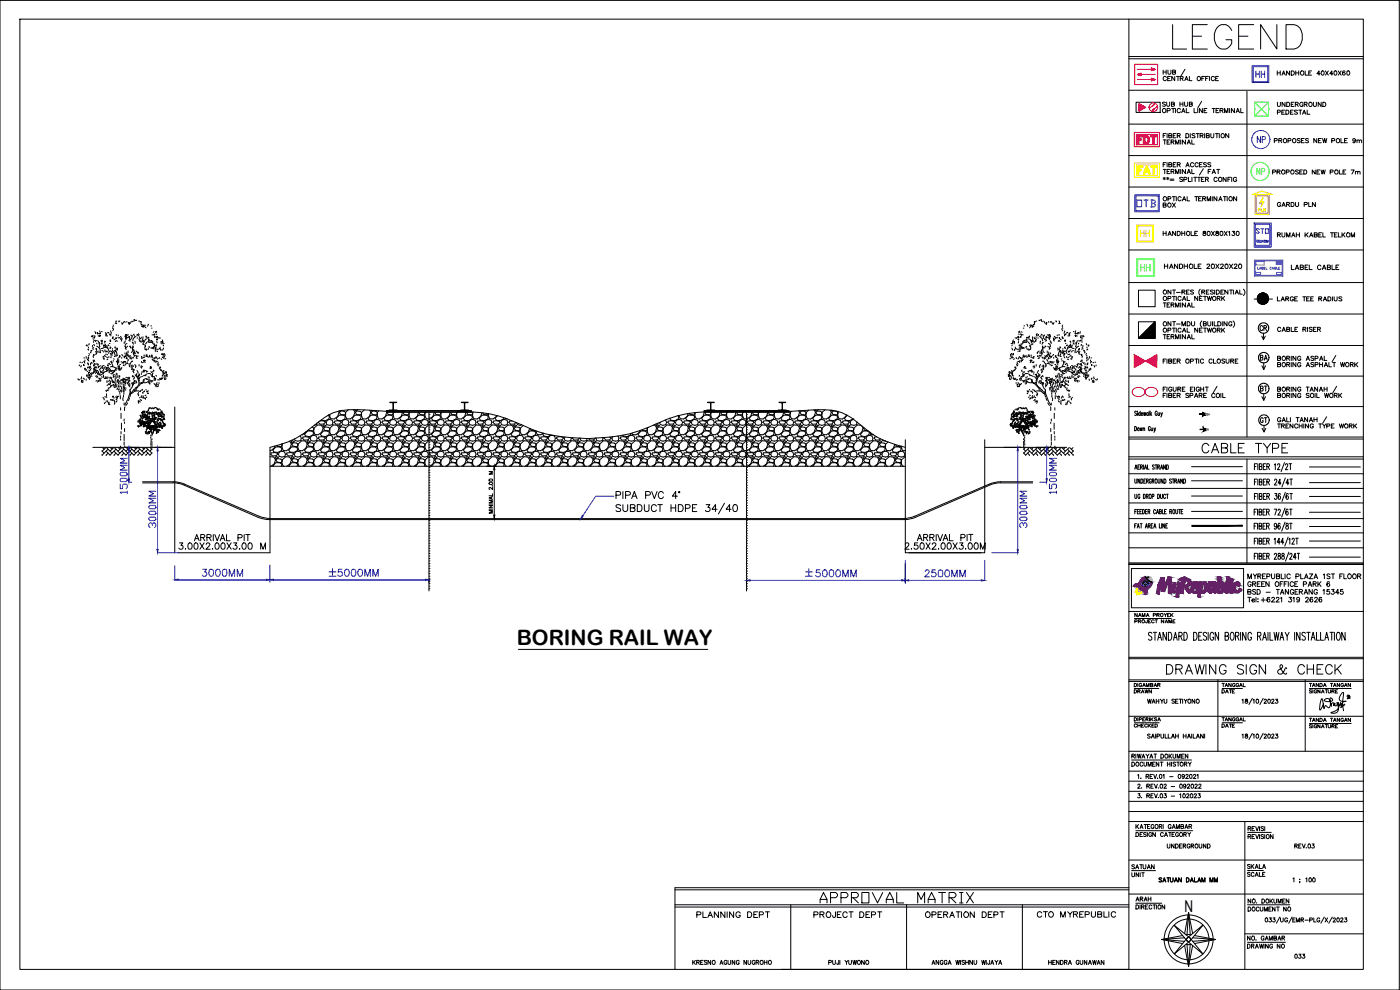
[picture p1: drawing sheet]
<svg xmlns="http://www.w3.org/2000/svg" width="420mm" height="297mm" viewBox="0 0 420 297" stroke-linecap="round" stroke-linejoin="round" font-family="sans-serif">
<defs><g id="words">
<text font-size="11.9" x="350.7" y="15.9">LEGEND</text>
<text font-size="6.4" x="155.1" y="193.5">BORING RAIL WAY</text>
<g font-size="6.2">
<text x="359.5" y="137.2">CABLE TYPE</text>
<text x="348.9" y="203.6">DRAWING SIGN &amp; CHECK</text>
<text x="244.8" y="272">APPROVAL MATRIX</text>
</g>
<text font-size="5.3" fill="#f00" x="340.4" y="44.1">FDT</text>
<text font-size="5.3" fill="#ffbf00" x="340.4" y="53.3">FAT</text>
<text font-size="5.3" fill="#ff7f00" x="341.1" y="72.3">HH</text>
<text font-size="5.3" fill="#0f0" x="341.1" y="82.5">HH</text>
<g font-size="5.3" fill="#00f">
<text x="39.2" y="149.2" transform="rotate(-90 39.2 149.2)">1500MM</text>
<text x="317.9" y="149.2" transform="rotate(-90 317.9 149.2)">1500MM</text>
<text x="47.6" y="159.5" transform="rotate(-90 47.6 159.5)">3000MM</text>
<text x="309" y="159.5" transform="rotate(-90 309 159.5)">3000MM</text>
<text x="59.6" y="174.3">3000MM</text>
<text x="100.2" y="174.3">5000MM</text>
<text x="243.4" y="174.3">5000MM</text>
<text x="276.2" y="174.3">2500MM</text>
</g>
<g font-size="4.9" fill="#00f">
<text x="375.7" y="24.3">HH</text>
<text x="376.1" y="44.1">NP</text>
<text x="340.1" y="63.1">OTB</text>
</g>
<text font-size="4.9" fill="#0f0" x="376.1" y="53.6">NP</text>
<g font-size="4.9">
<text x="376.8" y="100.5">CR</text>
<text x="355.5" y="273.5">N</text>
<text x="207.8" y="276.6">PLANNING DEPT</text>
<text x="243.1" y="276.6">PROJECT DEPT</text>
<text x="276.6" y="276.6">OPERATION DEPT</text>
<text x="310.1" y="276.6">CTO MYREPUBLIC</text>
</g>
<g font-size="4.4">
<text x="347.8" y="63.5">BOX</text>
<text x="377.1" y="109.4">BA</text>
<text x="377.1" y="118.5">BT</text>
<text x="377.1" y="128.1">GT</text>
<text x="339.7" y="271.6">ARAH</text>
</g>
<text font-size="4.4" fill="#00f" x="375.7" y="71.3">STO</text>
<g font-size="4">
<text x="382.1" y="63.1">GARDU PLN</text>
<text x="339" y="209.2">DRAWN</text>
<text x="365.5" y="209.2">DATE</text>
<text x="365.5" y="219.4">DATE</text>
<text x="338.3" y="261.8">SATUAN</text>
<text x="373.2" y="261.8">SKALA</text>
<text x="338.3" y="264.2">UNIT</text>
<text x="387.3" y="288.6">033</text>
</g>
<text font-size="3.5" fill="#ff7f00" x="376.4" y="64.6">PLN</text>
<text font-size="3.1" fill="#808080" x="360.9" y="130.2">6M</text>
</g></defs>
<!-- layer: 0 -->
<g fill="none" stroke="#000" stroke-width=".3">
<path d="M0 .1h419.9v296.9h-419.9zM6 5.7h403.2v285.2h-403.2zM338.8 5.7v285.2h-104.3M338.8 27.1h70.4M338.8 37.2h70.4M349.1 21v1.3M349.1 21.6h.9M349.8 30.8l-.3-.2-.6 .2 .1 .3 .8 .4-.3 .4-.6-.2M350 21v1.3M350.1 23.2a.55 .55 0 0 0-.9 0 .55 .55 0 0 0 0 .8 .55 .55 0 0 0 .9-.1M350.1 30.6v.9l.4 .4 .5-.2v-1.1M350.3 33.2h.6l.3-.4-.3-.3h-.6v1.3"/>
<path d="M350.4 23.5h.5M350.5 21l.1 1.1 .3 .2 .5-.4v-.9M351.3 22.9h-.9v1.3h.9M351.6 31.2h.7l.2-.3-.4-.3h-.5v1.3l.8-.1 .1-.3-.4-.3M351.6 32.5h.9M351.9 21.6h.8l.1-.4-.9-.2v1.3l.9-.1v-.5l-.3-.1M352.1 32.5v1.3M352.6 22.9v1.3l-.9-1.3v1.3M352.8 32.5v1.3M353.1 22.9h.8M353.5 22.9v1.3M354.1 30.6v1.3"/>
<path d="M354.1 31.2h.9M354.2 23.5l.8-.1v-.3l-.8-.2v1.3M354.2 32.8a.55 .55 0 0 0-.8 0 .55 .55 0 0 0 0 .8 .55 .55 0 0 0 .8-.1M354.6 33.8l.5-1.3 .5 1.3M354.7 23.5l.4 .7M354.8 33.4h.7M355 30.6v1.3M355.5 30.6v.9l.4 .4 .5-.2v-1.1M355.6 24.2l.5-1.3 .5 1.3M355.6 20.8l-1.1 1.9M355.8 23.8h.6M356 32.5v1.3h.8"/>
<path d="M357 22.9v1.3h.7M357 31.2h.7l.1-.3-.3-.3h-.5v1.3l.8-.1v-.3l-.3-.3M358.4 32.5v1.3h.7M359.5 32.5v1.3M360.6 30.4l-1.1 1.9M360.7 23.5h.5M360.8 32.5v1.3l-.8-1.3v1.3M361.4 33.1h.5M361.5 22.9h-.8v1.3M361.8 23.5h.5M362.2 32.5h-.8v1.3h.8M362.7 22.9h-.9v1.3"/>
<path d="M363 22.9v1.3M363.8 32.5h.9M364.2 32.5v1.3M364.4 23.2a.53 .53 0 0 0-.7-.2 .53 .53 0 0 0-.2 .7 .48 .48 0 0 0 .4 .5 .48 .48 0 0 0 .5-.3M364.8 23.5h.5M365 33.1h.5M365.7 22.9h-.9v1.3h.9M365.8 32.5h-.8v1.3h.8M366.1 33.1h.8l.2-.3-.4-.3h-.6v1.3M366.6 33.1l.5 .7M367.5 33.8v-1.3l.5 1.3 .5-1.3v1.3M369 32.5v1.3"/>
<path d="M370.5 32.5v1.3l-.9-1.3v1.3M371 33.8l.5-1.3 .5 1.3M371.1 33.4h.7M372.4 32.5v1.3h.7M374.2 27.4v103.7M383.3 21.3v1.2M383.3 21.9h.9M383.4 30.7v1.1l.4 .1 .5-.3v-.9M383.4 33.7l.7-.1 .2-.3-.9-.3v1.3M384.2 21.3v1.2M384.7 33.6h.5M384.7 22.5l.5-1.2 .5 1.2"/>
<path d="M384.9 22.1h.6M385.5 33h-.8v1.3h.8M385.7 30.7v1.2l-.9-1.2v1.2M385.9 33h.5a.65 .65 0 0 1 .4 .7 .65 .65 0 0 1-.4 .6h-.5zM386.2 30.7h.4a.68 .68 0 0 1 .5 .6 .68 .68 0 0 1-.5 .6h-.4zM387 21.3v1.2l-.9-1.2v1.2M387.3 33.6h.5M387.5 21.3h.5a.66 .66 0 0 1 .5 .6 .66 .66 0 0 1-.5 .6h-.5zM387.5 31.3h.5M388.1 33h-.8v1.3h.8M388.4 30.7h-.9v1.2h.9M388.7 31.3l.8-.1 .1-.3-.3-.2h-.6v1.2"/>
<path d="M388.9 21.9h.9M388.9 21.3v1.2M389.2 31.3l.4 .6M389.4 33.2l-.4-.2-.5 .2v.3l.9 .4-.4 .4-.5-.2M389.8 33h.9M389.8 21.3v1.2M390.2 33v1.3M390.9 34.3l.5-1.3 .5 1.3M391 31a.55 .55 0 0 0-.8-.1 .55 .55 0 0 0 0 .8 .55 .55 0 0 0 .8 0l-.3-.2M391.1 33.9h.7M391.4 31.3l.9-.1v-.4l-.9-.1v1.2M391.7 21.3v1.2h.8"/>
<path d="M391.9 31.3l.4 .6M392.3 33v1.3h.8M392.8 21.9h.5M393.6 21.3h-.8v1.2h.8M394.2 30.7v.9l.3 .3 .5-.1 .1-1.1M396.2 22.1h-1l.7-.8v1.2M396.5 30.7v1.2l-.9-1.2v1.2M396.7 21.3a.58 .58 0 0 1 .7 .6 .58 .58 0 0 1-.7 .6l-.2-.5zM397 30.7a.71 .71 0 0 1 .8 .3 .71 .71 0 0 1 0 .8l-.8 .1zM397.8 21.3l.9 1.2M398.7 21.3l-.9 1.2M400 22.1h-.9l.6-.8v1.2"/>
<path d="M400.5 21.3a.59 .59 0 0 1 .7 .6 .59 .59 0 0 1-.7 .6l-.2-.5zM401.6 21.3l.9 1.2M402.5 21.3l-.9 1.2M403.6 21.4v-.1a.58 .58 0 0 0-.7 .5 .58 .58 0 0 0 .6 .7 .4 .4 0 0 0 0-.7 .4 .4 0 0 0-.6 .3M404.4 21.3a.59 .59 0 0 1 .7 .6 .59 .59 0 0 1-.7 .6l-.2-.5zM338.8 56.1h70.4M338.8 46.7h70.4M349.1 50.8h.9M349.1 53.4l.6 .3M349.1 42h.9M349.7 53.4l-.6 .3M349.9 48.8h-.8v1.3"/>
<path d="M349.9 40.1h-.8v1.2M350.1 53.4l.7 .3M350.3 40.1v1.2M350.3 48.8v1.3M350.3 51.5h.5M350.3 42.6h.5M350.4 53.2v.7M350.8 49.4l.7-.1 .2-.2-.4-.3h-.5v1.3l.8-.2 .1-.3-.4-.2M350.8 40.7l.8-.1 .1-.3-.4-.2h-.5v1.2h.7l.2-.4-.4-.2M350.8 53.4l-.7 .3M351.1 50.8h-.8v1.3h.8M351.1 42h-.8v1.3h.8"/>
<path d="M351.2 53.7h1.1M351.2 54.1h1.1M351.5 51.5l.8-.2v-.3l-.8-.2v1.3M351.5 42.6l.8-.1v-.4l-.8-.1v1.3M351.9 51.5l.4 .6M351.9 42.6l.4 .7M352.1 49.4h.5M352.1 40.7h.5M352.8 52.1v-1.3l.5 1.3 .5-1.3v1.3M352.8 43.3v-1.3l.5 1.3 .5-1.3v1.3M352.9 48.8h-.8v1.3h.8M352.9 40.1h-.8v1.2h.8"/>
<path d="M353.3 49.4l.8-.1 .1-.4-.9-.1v1.3M353.3 40.7l.9-.1v-.4l-.9-.1v1.2M353.8 49.4l.4 .7M353.8 40.7l.4 .6M354.3 42v1.3M354.3 50.8v1.3M354.9 53.4l-.3-.2-.6 .2 .1 .2 .8 .5-.3 .4-.6-.2M355 59.8h.7M355.3 53.9l.9-.2v-.4l-.9-.1v1.3M355.8 50.8v1.3l-1-1.3v1.3M355.8 42v1.3l-1-1.3v1.3M355.9 50.1l.5-1.3 .5 1.3"/>
<path d="M355.9 40.1a.71 .71 0 0 1 .8 .3 .71 .71 0 0 1 0 .8l-.8 .1zM356.1 49.6h.6M356.3 59v1.3h.7M356.3 52.1l.5-1.3 .5 1.3M356.3 43.3l.5-1.3 .5 1.3M356.4 51.7h.7M356.4 42.8h.7M356.7 53.2v1.3h.7M357.2 40.1v1.2M357.7 50.8v1.3h.7M357.7 42v1.3h.7M357.7 53.2v1.3"/>
<path d="M358.3 49.1a.51 .51 0 0 0-.6-.3 .51 .51 0 0 0-.4 .5v.3a.51 .51 0 0 0 .4 .5 .51 .51 0 0 0 .6-.3M358.3 53.2h.9M358.6 59h.9M358.6 40.3l-.3-.2-.6 .2 .2 .3 .6 .2v.5l-.8-.1M358.7 53.2v1.3M359 59v1.3M359 40.1h.9M359.4 53.2h.9M359.5 40.1v1.2M359.6 49.1a.48 .48 0 0 0-.6-.3 .48 .48 0 0 0-.4 .5v.3a.48 .48 0 0 0 .4 .5 .48 .48 0 0 0 .6-.3M359.7 59.6h.5M359.8 53.2v1.3"/>
<path d="M360 49.4h.5M360.2 40.7l.8-.1v-.4l-.8-.1v1.2M360.6 59h-.9v1.3h.9M360.6 53.8h.5M360.6 40.7l.5 .6M360.8 48.8h-.8v1.3h.8M360.9 59.6l.8-.1 .1-.4-.9-.1v1.3M361.1 50.6l-1.1 1.9M361.4 53.2h-.8v1.3h.8M361.4 59.6l.4 .7M361.5 40.1v1.2M361.8 53.8l.7-.1 .2-.2-.2-.3h-.7v1.3"/>
<path d="M362 40.7l.8-.1 .1-.3-.3-.2h-.6v1.2h.8l.1-.4-.3-.2M362.1 49l-.3-.2-.6 .2 .1 .3 .8 .4-.3 .4-.6-.2M362.2 53.8l.5 .7M362.6 51.5h.5M363.4 49l-.3-.2-.6 .2 .1 .3 .8 .4-.3 .4-.6-.2M363.4 40.1v1.1l.4 .1 .5-.3v-.9M363.4 50.8h-.8v1.3M363.8 52.1l.5-1.3 .5 1.3M363.8 59v1.3M363.9 51.7h.7M364.8 40.1h.9M365.2 50.8h.9"/>
<path d="M365.2 59v1.3l-.9-1.3v1.3M365.2 40.1v1.2M365.3 53.5a.56 .56 0 0 0-.8-.1 .56 .56 0 0 0 0 .8 .56 .56 0 0 0 .8 0M365.6 50.8v1.3M365.9 59.8h.7M365.9 40.1v1.2M367.2 59h.8M367.6 59v1.3M368 53.2v1.3l-.9-1.3v1.3M368.3 59v1.3M368.5 53.8h.5M368.8 40.1v1.2l-1-1.2v1.2"/>
<path d="M369.3 53.2h-.8v1.3M369.7 53.2v1.3M371.1 59v1.3l-.9-1.3v1.3M371.1 53.5a.54 .54 0 0 0-.7-.3 .54 .54 0 0 0-.2 .8 .49 .49 0 0 0 .4 .5 .49 .49 0 0 0 .5-.5h-.3M381.9 51.6h.8l.1-.4-.9-.2v1.2M382.4 42.2l.9-.1v-.4l-.9-.1v1.2M383.2 51.6l.8-.1 .2-.3-1-.2v1.2M383.7 51.6l.5 .6M383.8 42.1h.8v-.4l-.8-.1v1.2M384.3 42.1l.4 .7M386 51.6h.8l.1-.4-.9-.2v1.2M386.5 42.2l.9-.1v-.4l-.9-.1v1.2"/>
<path d="M389.7 51.2l-.4-.2-.5 .2v.2l.8 .4v.4l-.8-.1M390.1 51.6h.5M390.2 41.8l-.3-.2h-.5v.5l.7 .2 .1 .4-.3 .1-.6-.1M390.6 42.1h.5M390.9 51h-.8v1.2h.8M391.3 51h.4a.63 .63 0 0 1 .5 .6 .63 .63 0 0 1-.5 .6h-.4zM391.4 41.6h-.8v1.2h.8M392.7 41.8l-.3-.2-.6 .2 .1 .3 .7 .3v.4l-.8-.1M394.7 51v1.2l-.9-1.2v1.2M395.2 41.6v1.2l-.9-1.2v1.2M395.2 51.6h.5M395.7 42.1h.5"/>
<path d="M396.1 51h-.9v1.2h.9M396.5 51l.3 1.2 .3-1.2 .3 1.2 .3-1.2M396.5 41.6h-.8v1.2h.8M396.9 41.6l.4 1.2 .3-1.2 .3 1.2 .3-1.2M399.2 51.6h.8v-.5l-.8-.1v1.2M399.7 42.2l.8-.1v-.4l-.8-.1v1.2M402 51v1.2h.7M402.4 41.6v1.2h.8M403.1 51.6h.5M403.5 42.1h.5M403.9 51h-.8v1.2h.8M404.4 41.6h-.9v1.2h.9"/>
<path d="M405.5 51h.9l-.7 1.2M406.8 42a.43 .43 0 0 1-.5 .4 .43 .43 0 0 1-.3-.6 .43 .43 0 0 1 .7 0l-.1 1-.6-.1M406.8 51.6l.6-.1 .1 .7M406.8 51.4v.8M407.2 42.2l.3-.2 .4 .1v.7M407.2 42v.8M407.5 51.6l.6-.1 .1 .7M407.9 42.2l.4-.2 .3 .1v.7M338.8 75h70.4M338.8 65.6h70.4M349.1 69.4v1.3M349.1 70h.9"/>
<path d="M350 69.4v1.3M350.5 70.7l.5-1.3 .5 1.3M350.7 70.3h.6M352.8 69.4v1.3l-.9-1.3v1.3M353.3 69.4h.5a.68 .68 0 0 1 .4 .6 .68 .68 0 0 1-.4 .7h-.5zM354.7 70h.9M354.7 69.4v1.3M354.8 60.3l.6-1.3 .5 1.3M355.6 69.4v1.3M357.5 69.4v1.3h.8M358.6 70h.5M359.4 69.4h-.8v1.3h.8"/>
<path d="M361.1 69.5v.2a.72 .72 0 0 1 .7 .9h-.7v-.5l.7-.4v-.2zM362.3 60.3v-1.3l.5 1.3 .5-1.3v1.3M363.6 69.4l.8 1.3M364.4 69.4l-.8 1.3M365 69.5v.3l.8 .5a.47 .47 0 0 1-.5 .4 .47 .47 0 0 1-.5-.4l.9-.6-.1-.2zM365.8 60.3l.5-1.3 .5 1.3M366.3 69.5a.59 .59 0 0 1 .7 .5 .59 .59 0 0 1-.7 .6l-.2-.5zM367.4 69.4l.9 1.3M368.3 69.4l-.9 1.3M368.7 69.6l.3-.2v1.3M369.8 69.4h.7l-.3 .5a.4 .4 0 0 1 .4 .4 .4 .4 0 0 1-.4 .4l-.5-.3M371.2 69.5a.59 .59 0 0 1 .7 .5 .59 .59 0 0 1-.7 .6l-.2-.5z"/>
<path d="M383.4 70.5l.8-.2v-.3l-.8-.2v1.3M383.8 70.5l.5 .6M384.7 69.8l.1 1.1 .3 .2 .5-.3v-1M386.1 71.1v-1.3l.5 1.3 .5-1.3v1.3M387.6 71.1l.6-1.3 .5 1.3M387.9 70.7h.6M389 69.8v1.3M389 70.5h1M390 69.8v1.3M391.7 69.8v1.3M392 70.4l.6 .7M392.6 69.8l-.9 .9"/>
<path d="M393 71.1l.5-1.3 .5 1.3M393.2 70.7h.7M394.4 70.5l.9-.2 .1-.2-.4-.3h-.6v1.3h.8l.2-.4-.4-.2M395.8 70.5h.5M396.6 69.8h-.8v1.3h.8M397 69.8v1.3h.8M399.3 69.8h.9M399.8 69.8v1.3M400.5 70.5h.5M401.3 69.8h-.8v1.3h.8M401.7 69.8v1.3h.8M402.8 69.8v1.3"/>
<path d="M403.1 70.4l.5 .7M403.6 69.8l-.8 .9M405.5 71.1v-1.3l.5 1.3 .5-1.3v1.3M338.8 94.2h70.4M338.8 84.8h70.4M341.7 87.1h5v4.9h-5zM349.1 90.9h.9M349.5 90.9v1.2M350.3 91.5h.5M350.5 89.6l.8-.1 .1-.4-.9-.2v1.3M350.5 99.1l.8-.1 .1-.3-.9-.2v1.2M351.1 90.9h-.8v1.2h.8"/>
<path d="M351.4 96.5v1.3l-.9-1.3v1.3M351.4 87v1.3l-.9-1.3v1.3M351.5 91.5l.8-.1v-.4l-.8-.1v1.2M351.8 88.9h1M351.8 98.5h1M351.9 91.5l.4 .6M351.9 96.5h.9M351.9 87h.9M352.3 88.9v1.3M352.3 98.5v1.2M352.3 87v1.3M352.3 96.5v1.3"/>
<path d="M352.8 92.1v-1.2l.5 1.2 .5-1.2v1.2M353 88.9v1.3M353 98.5v1.2M353.1 97.2h1.1M353.1 87.7h1.1M354.3 90.9v1.2M354.5 89.2a.48 .48 0 0 0-.6-.3 .48 .48 0 0 0-.4 .5 .54 .54 0 0 0 .2 .7 .54 .54 0 0 0 .7-.1l.1-.1M354.5 98.7a.48 .48 0 0 0-.6-.2 .48 .48 0 0 0-.4 .4 .54 .54 0 0 0 .2 .7 .54 .54 0 0 0 .7-.1l.1-.1M354.7 97.8v-1.3l.5 1.3 .6-1.3v1.3M354.7 87.6l.8-.1 .1-.3-.9-.2v1.3M354.8 90.2l.6-1.3 .5 1.3M354.8 99.7l.6-1.2 .5 1.2"/>
<path d="M355 89.7h.7M355 99.3h.7M355.2 87.6l.4 .7M355.8 90.9v1.2l-1-1.2v1.2M356.1 87.6h.5M356.3 88.9v1.3h.7M356.3 92.1l.5-1.2 .5 1.2M356.3 98.5v1.2h.7M356.3 96.5a.71 .71 0 0 1 .7 .3 .71 .71 0 0 1 0 .8l-.7 .2zM356.4 91.7h.7M356.9 87h-.8v1.3h.8M357.6 96.5v.9l.4 .4 .5-.4v-.9"/>
<path d="M357.7 90.9v1.2h.7M358.2 87.2l-.8-.1-.1 .3 .8 .4 .1 .3-.3 .2-.6-.2M359.5 88.9v1.3l-.9-1.3v1.3M359.5 98.5v1.2l-.9-1.2v1.2M360 99h.5M360 89.5h.5M360.2 86.8a1.27 1.27 0 0 0 0 1.9M360.7 96.3a1.2 1.2 0 0 0 0 1.9M360.7 87.6l.8-.1v-.4l-.8-.1v1.3M360.8 88.9h-.8v1.3h.8M360.8 98.5h-.8v1.2h.8M361.1 97.1l.8-.1 .1-.2-.3-.3h-.6v1.3l.8-.1 .1-.3-.3-.3"/>
<path d="M361.1 87.6l.5 .7M361.2 88.9h.9M361.2 98.5h.9M361.7 88.9v1.3M361.7 98.5v1.2M362 87.6h.5M362.3 88.9l.4 1.3 .3-1.3 .3 1.3 .3-1.3M362.3 98.5l.4 1.2 .3-1.2 .3 1.2 .3-1.2M362.5 96.5v.9l.3 .4 .6-.4v-.9M362.8 87h-.8v1.3h.8M363.9 96.5v1.3M364.2 87.2l-.8-.1-.1 .3 .7 .3 .2 .4-.4 .2-.5-.2"/>
<path d="M364.4 96.5v1.3h.8M364.5 87v1.3M365 87h.5a.63 .63 0 0 1 .4 .6 .63 .63 0 0 1-.4 .7h-.5zM365.3 89.5l.8-.1v-.4l-.8-.1v1.3M365.3 99l.8-.1v-.4h-.8v1.2M365.5 96.5h.4a.66 .66 0 0 1 .5 .6 .66 .66 0 0 1-.5 .7h-.4zM365.8 89.5l.4 .7M365.8 99l.4 .7M366.4 87.6h.5M366.6 88.9v1.3M366.6 98.5v1.2M366.8 96.5v1.3"/>
<path d="M366.9 89.4l.6 .8M366.9 99l.6 .7M367.2 87h-.8v1.3h.8M367.5 88.9l-.9 .8M367.5 98.5l-.9 .8M368.3 96.5v1.3l-1-1.3v1.3M368.5 87v1.3l-.9-1.3v1.3M369 87h.9M369.4 87v1.3M369.7 96.8a.48 .48 0 0 0-.5-.3 .48 .48 0 0 0-.4 .5 .54 .54 0 0 0 .2 .7 .54 .54 0 0 0 .7-.1v-.3h-.3M370.1 96.3a1.2 1.2 0 0 1 0 1.9M370.2 87v1.3"/>
<path d="M370.7 88.3l.5-1.3 .5 1.3M370.9 87.8h.6M372.1 87v1.3h.7M373.2 86.8a1.2 1.2 0 0 1 0 1.9M376.4 89.7h5.5M383.4 89.1v1.2h.7M384.4 98.5a.56 .56 0 0 0-.8-.1 .56 .56 0 0 0 0 .8 .56 .56 0 0 0 .8 0M384.5 90.3l.5-1.2 .5 1.2M384.6 89.9h.7M384.8 99.5l.5-1.3 .5 1.3M384.9 99h.7M385.9 89.6h.7l.2-.3-.9-.2v1.2"/>
<path d="M386.2 98.8l.7-.1 .1-.4-.8-.1v1.3l.8-.2v-.4l-.2-.1M386.3 89.6l.5 .7M387.5 98.2v1.3h.8M388.2 89.4a.48 .48 0 0 0-.6-.3 .48 .48 0 0 0-.4 .4 .54 .54 0 0 0 .2 .7 .54 .54 0 0 0 .7-.1l.1-.3h-.3M388.5 89.6h.5M388.6 98.8h.5M389.4 89.1h-.9v1.2h.9M389.4 98.2h-.8v1.3h.8M391 89.1h.9M391 98.8l.8-.1 .1-.4-.9-.1v1.3M391.4 89.1v1.2M391.5 98.8l.4 .7"/>
<path d="M392.1 89.6h.5M392.4 98.2v1.3M393 89.1h-.9v1.2h.9M393.4 89.6h.5M393.8 98.4l-.3-.2-.6 .2 .1 .3 .7 .3v.4l-.5 .1-.3-.2M394.2 89.1h-.8v1.2h.8M394.2 98.8h.5M395 98.2h-.8v1.3h.8M395.4 98.8l.8-.1v-.4l-.8-.1v1.3M395.8 89.6l.8-.1v-.4h-.8v1.2M395.9 98.8l.4 .7M396.2 89.6l.5 .7"/>
<path d="M397.1 90.3l.5-1.2 .5 1.2M397.3 89.9h.7M398.5 89.1h.5a.65 .65 0 0 1 .4 .6 .65 .65 0 0 1-.4 .6h-.5zM399.9 89.1v1.2M400.4 89.1v.8l.4 .4 .4-.2 .1-1M402.7 89.2l-.3-.1-.6 .1 .1 .3 .7 .3v.4l-.8-.1M338.8 103.7h70.4M338.8 112.8h70.4M349.1 108.3h.5M349.1 116.7h.5M349.1 118.6h.5M349.1 100.4h.9"/>
<path d="M349.5 100.4v1.3M349.9 107.7h-.8v1.3M349.9 116.1h-.8v1.3M349.9 118h-.8v1.3M350.2 107.7v1.3M350.2 116.1v1.3M350.2 118v1.3M350.3 101h.5M350.7 108.3h.8l.1-.4-.9-.2v1.3l.9-.1v-.5l-.3-.1M350.7 118.6l.9-.1v-.4l-.3-.1h-.6v1.3l.9-.1v-.5l-.3-.1M351.1 100.4h-.8v1.3h.8M351.5 101h.7l.1-.5-.8-.1v1.3"/>
<path d="M351.7 116.4a.54 .54 0 0 0-.7-.2 .54 .54 0 0 0-.3 .7 .49 .49 0 0 0 .5 .5 .49 .49 0 0 0 .5-.5h-.3M351.9 101l.4 .7M352.1 116.1v1.1l.4 .2 .5-.4v-.9M352.1 108.3h.5M352.1 118.6h.5M352.8 101.7v-1.3l.5 1.3 .5-1.3v1.3M352.9 107.7h-.8v1.3h.8M352.9 118h-.8v1.3h.8M353.3 108.3h.8l.1-.3-.1-.2-.8-.1v1.3M353.3 118.6h.8l.1-.3-.3-.3h-.6v1.3M353.5 116.7h.7l.1-.4-.8-.2v1.3M353.7 108.3l.5 .7"/>
<path d="M353.7 118.6l.5 .7M353.9 116.7l.5 .7M354.3 100.4v1.3M354.8 116.7h.5M355.6 116.1h-.8v1.3h.8M355.8 100.4v1.3l-1-1.3v1.3M356.3 101.7l.5-1.3 .5 1.3M356.4 101.2h.7M356.7 118.2l-.3-.2-.4 .1-.1 .3 .7 .3 .1 .4-.3 .2-.5-.2M357.1 118.7l.8-.1 .1-.5-.9-.1v1.3M357.3 108.4l.8-.1v-.4l-.8-.2v1.3M357.3 116.7h.5"/>
<path d="M357.7 100.4v1.3h.7M358.1 116.1h-.8v1.3h.8M358.5 119.3l.5-1.3 .5 1.3M358.5 116.1v1.3M358.6 107.7h.9M358.7 118.9h.6M359.1 107.7v1.3M359.7 107.7v1.3M359.9 118.6l.8-.1v-.4l-.8-.1v1.3M360 116.4a.56 .56 0 0 0-.9 0 .56 .56 0 0 0 0 .8 .56 .56 0 0 0 .9-.1v-.2h-.4M360.3 116.7h.9M360.3 116.1v1.3"/>
<path d="M360.3 118.6l.5 .7M361.2 108a.56 .56 0 0 0-.8-.1 .56 .56 0 0 0 0 .9 .56 .56 0 0 0 .8-.1M361.2 116.1v1.3M361.2 118.6h.5M361.7 116.1h.9M362.1 118h-.9v1.3h.9M362.2 116.1v1.3M363.8 108a.48 .48 0 0 0-.6-.3 .48 .48 0 0 0-.4 .5 .53 .53 0 0 0 .3 .7 .53 .53 0 0 0 .7-.2M364.2 107.7v1.3h.8M364.6 118.3a.55 .55 0 0 0-.8 0 .55 .55 0 0 0 0 .8 .55 .55 0 0 0 .8-.1M365.3 115.9l-1.2 1.9M366.4 118v1.3"/>
<path d="M366.9 118v1.3h.8M367.6 107.9l-.8-.1-.1 .3 .8 .3 .1 .4-.4 .2-.5-.2M368 107.7v1.1l.3 .2 .6-.4v-.9M369.4 108.3h.7l.1-.4-.8-.2v1.3M369.8 108.3l.4 .7M370.7 108.3h.5M371.5 107.7h-.8v1.3h.8M383.4 116.7h.8l.1-.4-.9-.2v1.3l.9-.1v-.4l-.3-.2M383.4 118.6l.9-.1v-.4l-.3-.1h-.6v1.3l.9-.1v-.5l-.3-.1M383.4 107.5l.9-.1v-.4l-.9-.1v1.2l.9-.1v-.4l-.3-.1M383.4 109.4l.8-.1 .1-.4-.9-.1v1.3l.9-.2v-.4l-.3-.1M386.2 116.7h.7l.1-.4-.8-.2v1.3"/>
<path d="M386.2 118.6l.8-.1v-.4l-.8-.1v1.3M386.2 107.5l.8-.1v-.4l-.8-.1v1.2M386.2 109.4l.7-.1 .1-.4-.8-.1v1.3M386.6 116.7l.5 .7M386.6 118.6l.5 .7M386.6 107.5l.5 .6M386.6 109.4l.5 .7M387.5 106.9v1.2M387.5 108.8v1.3M387.5 116.1v1.3M387.5 118v1.3M388.9 116.1v1.3l-.9-1.3v1.3"/>
<path d="M388.9 118v1.3l-.9-1.3v1.3M388.9 106.9v1.2l-.9-1.2v1.2M388.9 108.8v1.3l-.9-1.3v1.3M390.4 116.4a.56 .56 0 0 0-.8 0 .56 .56 0 0 0 0 .8 .56 .56 0 0 0 .8-.1v-.2h-.3M390.4 118.3a.55 .55 0 0 0-.8 0 .55 .55 0 0 0 0 .8 .55 .55 0 0 0 .8-.1v-.2h-.3M390.4 107.2a.55 .55 0 0 0-.8-.1 .55 .55 0 0 0 0 .8 .55 .55 0 0 0 .8 0v-.2h-.3M390.4 109.1a.56 .56 0 0 0-.8-.1 .56 .56 0 0 0 0 .8 .56 .56 0 0 0 .8 0v-.3h-.3M392 108.1l.5-1.2 .5 1.2M392 110.1l.5-1.3 .5 1.3M392 116.1h.9M392.2 107.7h.6M392.2 109.6h.6"/>
<path d="M392.4 116.1v1.3M392.9 118.2l-.3-.2-.6 .2 .1 .3 .7 .2v.5l-.8-.1M393.1 117.4l.6-1.3 .5 1.3M393.3 117h.7M394.3 107.1l-.3-.2-.5 .1-.1 .3 .8 .3 .1 .4-.3 .1-.6-.1M394.3 109l-.8-.2-.1 .4 .8 .3 .1 .3-.3 .3-.6-.3M394.7 107.6l.8-.2v-.4l-.8-.1v1.2M394.7 109.4l.8-.1v-.4l-.8-.1v1.3M394.7 118v1.3M395.2 118v1.3h.7M395.4 116.1v1.3l-.9-1.3v1.3M395.9 117.4l.6-1.3 .5 1.3"/>
<path d="M396 108.1l.5-1.2 .5 1.2M396 108.8v1.3M396 109.4h.9M396.2 117h.6M396.2 107.7h.6M396.9 108.8v1.3M397.4 116.7h.9M397.4 116.1v1.3M397.4 106.9v1.2h.8M397.4 110.1l.5-1.3 .5 1.3M397.5 118l.3 1.3 .3-1.3 .3 1.3 .4-1.3M397.6 109.6h.7"/>
<path d="M398.3 116.1v1.3M398.8 108.8v1.3h.8M399.9 108.8h.9M400.4 108.8v1.3M400.4 118.6l.9-.1v-.4l-.9-.1v1.3M400.9 118.6l.4 .7M400.9 106.7l-1.1 1.9M401.2 115.9l-1.2 1.9M401.8 118v1.3M402.1 118.6l.6 .7M402.3 108.8l.3 1.3 .3-1.3 .4 1.3 .3-1.3M402.7 118l-.9 .9"/>
<path d="M405.3 109.4l.7-.1 .1-.3-.1-.2h-.7v1.3M405.7 109.4l.4 .7M406.6 108.8v1.3M406.9 109.3l.6 .8M407.5 108.8l-.9 .8M38.7 134.2h.8M47.2 134.2h1.1M128.7 124.4h.1M128.7 125.2h.1M128.7 125.9h.1M128.7 126.6h.1M128.7 127.4h.1"/>
<path d="M128.7 128.2h.1M128.7 128.9h.1M128.7 129.7h.1M128.7 130.5h.1M128.7 131.2h.1M128.7 132h.1M128.7 132.7h.1M128.7 133.5h.1M128.7 134.2h.1M128.7 135h.1M128.7 135.7h.1M128.7 136.5h.1"/>
<path d="M128.7 137.3h.1M128.7 138h.1M128.7 138.8h.1M128.7 139.5h.1M128.7 123.7v.6M128.7 124.5v.5M128.7 125.3v.5M128.7 126v.5M128.7 126.8v.5M128.7 127.5v.5M128.7 128.3v.5M128.7 129.1v.5"/>
<path d="M128.7 129.8v.5M128.7 130.6v.5M128.7 131.3v.6M128.7 132.1v.5M128.7 132.8v.5M128.7 133.6v.5M128.7 134.4v.5M128.7 135.1v.5M128.7 135.9v.5M128.7 136.6v.5M128.7 137.4v.5M128.7 138.2v.5"/>
<path d="M128.7 138.9v.5M128.7 139.6v.6M148.3 139.9h.2M224 124.4h.1M224 125.2h.1M224 125.9h.1M224 126.6h.1M224 127.4h.1M224 128.2h.1M224 128.9h.1M224 129.7h.1M224 130.5h.1"/>
<path d="M224 131.2h.1M224 132h.1M224 132.7h.1M224 133.5h.1M224 134.2h.1M224 135h.1M224 135.7h.1M224 136.5h.1M224 137.3h.1M224 138h.1M224 138.8h.1M224 139.5h.1"/>
<path d="M224 123.7v.6M224 124.5v.5M224 125.3v.5M224 126v.5M224 126.8v.5M224 127.5v.5M224 128.3v.5M224 129.1v.5M224 129.8v.5M224 130.6v.5M224 131.3v.6M224 132.1v.5"/>
<path d="M224 132.8v.5M224 133.6v.5M224 134.4v.5M224 135.1v.5M224 135.9v.5M224 136.6v.5M224 137.4v.5M224 138.2v.5M224 138.9v.5M224 139.6v.6M234.7 122.8h.1M234.7 120.9h.1"/>
<path d="M234.8 122.8h.1M234.8 120.9h.1M305.4 134.2h1M314.1 134.2h.8M338.8 137.7h70.4M338.8 131.7h70.4M338.8 137.1h70.4M338.8 122h70.4M338.8 131.1h70.4M340.5 128a.64 .64 0 0 1 .6 .6 .64 .64 0 0 1-.6 .6zM341.1 123.6a.3 .3 0 0 0-.5-.2 .3 .3 0 0 0 .1 .5l.3 .2 .1 .4-.2 .2-.4-.2M341.3 123.4h.1"/>
<path d="M341.4 123.8v.9M342 139.5h-.5v1.3h.5M342.2 128.4l.1 .8 .2-.8 .1 .8 .2-.8M342.2 124l-.1-.1a.35 .35 0 0 0-.4 .3 .35 .35 0 0 0 .5 .3M342.2 123.3v1.4M342.4 124.1h.5v-.2a.35 .35 0 0 0-.5 .3 .35 .35 0 0 0 .5 .3M343.1 128.6l.4-.2v.8M343.1 128.4v.8M343.2 139.5v1.3M343.2 123.8l.2 .9 .1-.9 .2 .9 .1-.9M344.4 139.5v1.3h.4M344.6 124l-.1-.1a.35 .35 0 0 0-.4 .3 .35 .35 0 0 0 .5 .3"/>
<path d="M344.6 123.8v.9M344.9 123.3v1.4M345.2 123.3v1.4M345.2 128.3a.32 .32 0 0 0-.4-.3 .32 .32 0 0 0-.2 .4v.4a.33 .33 0 0 0 .3 .4 .33 .33 0 0 0 .3-.4h-.1M345.4 124.1l.3 .6M345.5 128.4v.8l.4-.2M345.6 123.8l-.4 .6M345.9 128.4v.8M346.3 128.4l.3 .8 .2-.8M346.4 139.7a.3 .3 0 0 0-.5-.1 .3 .3 0 0 0 .1 .5l.3 .1 .1 .4-.2 .2-.3-.2M346.6 129.2l-.3 .5M346.7 139.5h.6"/>
<path d="M347 139.5v1.3M347.3 123.7a.34 .34 0 0 0-.4-.3 .34 .34 0 0 0-.2 .5l.2 .8 .4-.3-.2-.3M347.6 123.8v.8l.4-.2M348 123.8v.9M348.4 123.8l.2 .9 .3-.9M348.6 124.7l-.3 .4M349.8 139.5v1.3l-.6-1.3v1.3M350.1 139.5a.66 .66 0 0 1 .6 .6 .66 .66 0 0 1-.6 .7zM374.2 137.7v31.2M376.5 140h.4M377.2 139.1h-.7v1.8M377.5 139.1v1.8"/>
<path d="M378 140l.6-.1v-.7l-.6-.1v1.8l.6-.1 .1-.5-.2-.3M379.1 140h.5M379.9 139.1h-.8v1.8h.8M380.2 140l.7-.1v-.7l-.7-.1v1.8M380.6 140l.4 .9M382.4 139.5l.3-.4v1.8M383.4 139.6l.1-.3a.39 .39 0 0 1 .5 0 .39 .39 0 0 1 0 .5l-.6 1.1h.7M383.4 127.2h.9M383.8 127.2v1.2M384.4 125.6a.54 .54 0 0 0-.7-.3 .54 .54 0 0 0-.3 .8 .49 .49 0 0 0 .5 .5 .49 .49 0 0 0 .5-.5h-.4M384.6 127.8l.8-.1v-.4l-.8-.1v1.2M384.8 126.6l.5-1.3 .5 1.3"/>
<path d="M384.9 126.1h.7M385 127.8l.4 .6M385.5 138.8l-1 2.7M385.8 139.6v-.3a.39 .39 0 0 1 .6 0 .39 .39 0 0 1 0 .5l-.7 1.1h.8M385.9 127.8h.5M386.2 125.3v1.3h.7M386.7 127.2h-.8v1.2h.8M387.3 125.3v1.3M387.3 139.1v1.8M388 127.2v1.2l-.9-1.2v1.2M389 125.3h.9M389.4 125.3v1.3"/>
<path d="M389.5 127.5a.55 .55 0 0 0-.8-.1 .55 .55 0 0 0 0 .8 .55 .55 0 0 0 .8-.1M389.9 127.8h.9M389.9 127.2v1.2M390.1 126.6l.6-1.3 .5 1.3M390.3 126.1h.6M390.8 127.2v1.2M391.3 127.2v1.2M392.4 125.3v1.3l-.9-1.3v1.3M392.7 127.2v1.2l-.9-1.2v1.2M392.9 126.6l.5-1.3 .6 1.3M393.1 126.1h.7M394.2 127.5a.55 .55 0 0 0-.8-.1 .55 .55 0 0 0 0 .8 .55 .55 0 0 0 .8-.1v-.1h-.4"/>
<path d="M394.3 125.3v1.3M394.3 125.9h1M395.3 125.3v1.3M395.8 127.2h.9M396.2 127.2v1.2M396.9 127.2l.5 .6 .5-.6M397.4 127.8v.6M398.1 125l-1.1 2M398.2 127.8h.7l.1-.5-.8-.1v1.2M399.5 127.8h.5M400.4 127.2h-.9v1.2h.9M402 127.2l.3 1.2 .3-1.2 .3 1.2 .4-1.2"/>
<path d="M404.9 127.8l.9-.1v-.4l-.9-.1v1.2M405.4 127.8l.4 .6M406.3 127.2v1.2M406.6 127.7l.6 .7M407.2 127.2l-.9 .8M128.7 140.3h.1M128.7 141h.1M128.7 141.8h.1M128.7 142.6h.1M128.7 143.3h.1M128.7 144.1h.1M128.7 144.9h.1"/>
<path d="M128.7 145.6h.1M128.7 146.4h.1M128.7 147.1h.1M128.7 147.9h.1M128.7 148.6h.1M128.7 149.4h.1M128.7 150.1h.1M128.7 150.9h.1M128.7 151.7h.1M128.7 152.4h.1M128.7 153.2h.1M128.7 153.9h.1"/>
<path d="M128.7 154.7h.1M128.7 155.4h.1M128.7 156.2h.1M128.7 157h.1M128.7 157.7h.1M128.7 158.5h.1M128.7 159.2h.1M128.7 140.4v.5M128.7 141.2v.5M128.7 141.9v.5M128.7 142.7v.5M128.7 143.5v.5"/>
<path d="M128.7 144.2v.5M128.7 145v.5M128.7 145.7v.5M128.7 146.5v.5M128.7 147.2v.5M128.7 148v.5M128.7 148.7v.6M128.7 149.5v.5M128.7 150.3v.5M128.7 151v.5M128.7 151.8v.5M128.7 152.6v.5"/>
<path d="M128.7 153.3v.5M128.7 154v.5M128.7 154.8v.5M128.7 155.6v.5M128.7 156.3v.5M128.7 157.1v.5M128.7 157.8v.6M128.7 158.6v.5M128.7 159.4v.5M146.8 151.7h1l-1 .6h1M146.8 152.8h1M146.8 151.2h1"/>
<path d="M147.5 149.2v.4M147.7 145.8h.1M147.8 153.1h-1l1 .5-1 .4h1M147.8 150.1h-1l1 .3-1 .5h1M147.8 149l-1 .4 1 .4M147.8 148.2v.5h-1M147.8 146.2v.7l-.7-.7a.3 .3 0 0 0-.3 .3 .3 .3 0 0 0 .2 .3M147.8 141.5h-1l1 .4-1 .4h1M148.3 155.6h.1M148.3 140.9v13.6M184.9 148.6l1.3-.2v-.7l-1.3-.2v2.1M186.3 151.7l-.5-.3-.8 .1-.1 .2 .1 .5 1.2 .5 .1 .5-.5 .3-.9-.3"/>
<path d="M186.9 151.4v1.5l.7 .6 .4-.1 .4-.5v-1.5M186.9 147.5v2.1M187.7 148.6l1.3-.1 .2-.6-.5-.4h-1v2.1M189.2 152.4l1.2-.1 .2-.5-.5-.4h-.9v2.1l1.3-.2 .1-.5-.5-.4M189.6 149.6l.8-2.1 .8 2.1M189.9 148.9h1M191.3 151.4h.7a1.12 1.12 0 0 1 .7 1 1.12 1.12 0 0 1-.7 1.1h-.7zM193.4 151.4v1.5a.71 .71 0 0 0 .7 .6 .71 .71 0 0 0 .7-.6v-1.5M193.8 148.6l1.2-.1 .2-.6-.5-.4h-.9v2.1M195.6 147.5l.8 2.1 .8-2.1M197 151.9a.84 .84 0 0 0-1.2-.4 .84 .84 0 0 0-.3 1.2 .77 .77 0 0 0 .6 .8 .77 .77 0 0 0 .9-.5M197.4 151.4h1.4"/>
<path d="M198.1 151.4v2.1M199.1 148a.78 .78 0 0 0-.9-.5 .78 .78 0 0 0-.6 .8v.5a.78 .78 0 0 0 .6 .8 .78 .78 0 0 0 .9-.5M201.4 151.4v2.1M201.4 152.4h1.4M202.8 151.4v2.1M203.3 148.9h-1.5l1-1.4v2.1M203.6 151.4h.7a1.09 1.09 0 0 1 .7 1 1.09 1.09 0 0 1-.7 1.1h-.7zM205.7 152.5l1.3-.2v-.7l-1.3-.2v2.1M207.8 152.4h.8M209.1 151.4h-1.3v2.1h1.3M211.9 151.4h1.1l-.6 .8a.7 .7 0 0 1 .5 1.2 .7 .7 0 0 1-1.2-.3M215.2 152.8h-1.5l1-1.4v2.1"/>
<path d="M217.4 151l-1.8 3.2M219.4 152.8h-1.5l1-1.4v2.1M220.2 151.5a.73 .73 0 0 1 1 .3l.1 .5a.9 .9 0 0 1-.6 1.2h-.2a1.34 1.34 0 0 1-.3-2zM224 140.3h.1M224 141h.1M224 141.8h.1M224 142.6h.1M224 143.3h.1M224 144.1h.1M224 144.9h.1M224 145.6h.1M224 146.4h.1"/>
<path d="M224 147.1h.1M224 147.9h.1M224 148.6h.1M224 149.4h.1M224 150.1h.1M224 150.9h.1M224 151.7h.1M224 152.4h.1M224 153.2h.1M224 153.9h.1M224 154.7h.1M224 155.4h.1"/>
<path d="M224 156.2h.1M224 157h.1M224 157.7h.1M224 158.5h.1M224 159.2h.1M224 140.4v.5M224 141.2v.5M224 141.9v.5M224 142.7v.5M224 143.5v.5M224 144.2v.5M224 145v.5"/>
<path d="M224 145.7v.5M224 146.5v.5M224 147.2v.5M224 148v.5M224 148.7v.6M224 149.5v.5M224 150.3v.5M224 151v.5M224 151.8v.5M224 152.6v.5M224 153.3v.5M224 154v.5"/>
<path d="M224 154.8v.5M224 155.6v.5M224 156.3v.5M224 157.1v.5M224 157.8v.6M224 158.6v.5M224 159.4v.5M338.8 150.9h70.4M338.8 146.5h70.4M338.8 142.1h70.4M338.8 155.6h70.4M338.8 159.9h70.4"/>
<path d="M340.5 157.8h.4M340.6 143.7v.9l.2 .4 .3-.2 .1-1.1M340.6 140.8l.3-1.3 .3 1.3M340.6 148.3v.9l.2 .4 .3-.2 .1-1.1M340.6 153.5h.3M340.7 140.4h.4M341.1 157.1h-.6v1.3M341.1 152.9h-.5v1.3M341.3 158.4l.3-1.3 .3 1.3M341.3 153.5h.4M341.4 158h.4M341.5 140.1h.3"/>
<path d="M341.9 152.9h-.6v1.3h.6M342.1 143.7v1.3l-.6-1.3v1.3M342.1 148.6l-.2-.3a.71 .71 0 0 0-.4 .6 .71 .71 0 0 0 .4 .7l.2-.3-.2-.2M342.1 153.5h.3M342.2 157.1h.6M342.3 140.1h.5v-.5l-.5-.1v1.3M342.4 143.7a.64 .64 0 0 1 .6 .6 .64 .64 0 0 1-.6 .7zM342.5 157.1v1.3M342.6 140.1l.3 .7M342.6 152.9h-.5v1.3h.5M342.9 152.9a.66 .66 0 0 1 .6 .6 .66 .66 0 0 1-.6 .7zM343.2 148.3a.66 .66 0 0 1 .5 .6 .66 .66 0 0 1-.5 .7z"/>
<path d="M343.3 144.3h.3M343.5 140.8l.3-1.3 .3 1.3M343.6 140.4h.4M343.7 158.4l.3-1.3 .3 1.3M343.7 153.5h.4M343.8 143.7h-.5v1.3h.5M343.8 158h.4M344 148.9l.6-.1-.1-.5h-.5v1.3M344 144.3l.6-.1v-.5h-.6v1.3M344.3 152.9h-.6v1.3h.6M344.3 148.9l.3 .7M344.3 144.3l.3 .7"/>
<path d="M344.6 153.5l.5-.1-.1-.5h-.4v1.3M344.6 157.8l.5-.2v-.4l-.5-.1v1.3M344.8 153.5l.3 .7M344.9 157.8l.3 .6M345 148.3h.1a.71 .71 0 0 1 .4 .6 .71 .71 0 0 1-.4 .7 1.01 1.01 0 0 1-.1-1.3zM345.5 157.8h.3M345.5 144l-.2-.3a.63 .63 0 0 0-.4 .7 .63 .63 0 0 0 .5 .5l.1-.4h-.2M345.8 144.3h.5v-.6h-.5v1.3M345.8 149l.5-.1v-.6h-.5v1.3M346 157.1h-.5v1.3h.5M346.1 144.3l.2 .7M346.2 158.4l.4-1.3 .3 1.3"/>
<path d="M346.4 158h.4M346.8 143.7h.1a.63 .63 0 0 1 .4 .7 .63 .63 0 0 1-.5 .5l-.2-.4zM346.8 153.2l-.2-.3a.74 .74 0 0 0 0 1.3l.2-.3M347 154.2l.4-1.3 .3 1.3M347.2 153.7h.4M347.4 140.1h.5v-.5l-.5-.1v1.3M347.4 148.3a.66 .66 0 0 1 .6 .6 .66 .66 0 0 1-.6 .7zM347.6 143.7v.9l.2 .4 .3-.2v-1.1M347.7 140.1l.3 .7M347.9 157.1v1.3h.5M347.9 153.5l.6-.1-.1-.5h-.5v1.3l.6-.2-.2-.5M348.3 140.8l.3-1.3 .4 1.3"/>
<path d="M348.3 148.3v.9l.2 .4 .3-.2 .1-1.1M348.4 140.4h.4M348.6 157.1v1.3M348.8 152.9v1.3h.5M349 143.7v1.3l-.6-1.3v1.3M349.3 143.7a.64 .64 0 0 1 .6 .6 .64 .64 0 0 1-.6 .7zM349.5 153.5h.3M349.5 157.1v1.3l-.5-1.3v1.3M349.8 148.6l-.2-.3a.71 .71 0 0 0-.5 .6 .71 .71 0 0 0 .5 .7l.2-.3M349.9 157.8h.3M350.1 152.9h-.6v1.3h.6M350.1 148.3h.5"/>
<path d="M350.4 148.3v1.3M350.4 157.1h-.5v1.3h.5M351.1 153.5l.5-.1v-.5h-.5v1.3M351.4 153.5l.3 .7M351.6 143.9a.31 .31 0 0 0-.5-.2 .31 .31 0 0 0 0 .5l.3 .2a.32 .32 0 0 1 .1 .5 .32 .32 0 0 1-.5-.1M351.8 143.7h.6M352.1 152.9h.1a.71 .71 0 0 1 .4 .6 .71 .71 0 0 1-.4 .7l-.2-.5zM352.1 143.7v1.3M352.6 144.3l.5-.1v-.5h-.5v1.3M352.8 152.9v.9l.3 .4 .3-.2v-1.1M352.8 144.3l.3 .7M353.4 145l.3-1.3 .4 1.3"/>
<path d="M353.5 144.6h.4M353.7 152.9h.6M354 152.9v1.3M354.5 153.5h.3M354.9 143.7v1.3l-.6-1.3v1.3M355 152.9h-.5v1.3h.5M355.2 143.7a.64 .64 0 0 1 .6 .6 .64 .64 0 0 1-.6 .7zM357.6 144.3h15.3M357.6 140h15.3M357.6 148.8h15.3M357.6 153.4h15.3M376.4 153.6h.5"/>
<path d="M376.4 157.8h.5M376.5 144.6h.4M376.5 148.9h.4M377.1 152.8h-.7v1.7M377.1 157h-.7v1.8M377.2 143.7h-.7v1.8M377.2 148.1h-.7v1.7M377.4 152.8v1.7M377.4 157v1.8M377.5 143.7v1.8M377.5 148.1v1.7M377.9 153.6l.6-.1v-.6l-.6-.1v1.7h.6l.2-.5-.3-.4"/>
<path d="M377.9 157.8h.6v-.7l-.6-.1v1.8l.6-.1 .2-.5-.3-.4M378 144.6l.6-.1v-.7l-.6-.1v1.8l.6-.1 .1-.5-.2-.3M378 148.9l.6-.1v-.6l-.6-.1v1.7h.6l.1-.5-.2-.4M379.1 153.6h.4M379.1 157.8h.4M379.1 144.6h.5M379.1 148.9h.5M379.8 152.8h-.7v1.7h.7M379.8 157h-.7v1.8h.7M379.9 143.7h-.8v1.8h.8M379.9 148.1h-.8v1.7h.8M380.1 153.6l.8-.2-.1-.5-.7-.1v1.7"/>
<path d="M380.1 157.8h.7l.1-.6-.8-.2v1.8M380.2 144.6l.7-.1v-.7l-.7-.1v1.8M380.2 148.9l.7-.1v-.6l-.7-.1v1.7M380.5 153.6l.4 .9M380.5 157.8l.4 1M380.6 144.6l.4 .9M380.6 148.9l.4 .9M382.4 152.8h.8l-.6 1.7M382.5 144.2l.1-.3a.38 .38 0 0 1 .5 0 .38 .38 0 0 1 0 .5l-.7 1.1h.8M382.6 148.1h.6l-.3 .6a.49 .49 0 0 1 .4 .8 .49 .49 0 0 1-.9 0M383.1 157.6l-.2 .4a.47 .47 0 0 1-.5-.4 .47 .47 0 0 1 .5-.5l.2 1.3-.3 .4-.4-.3M383.6 153.2v-.3a.38 .38 0 0 1 .6 0 .38 .38 0 0 1 0 .5l-.7 1.1h.8"/>
<path d="M384.2 157.3l-.2-.3a1.1 1.1 0 0 0-.1 1.8 .53 .53 0 0 0 .4-.6 .53 .53 0 0 0-.6-.4l-.2 .4M384.3 148.3l-.3-.2a1.13 1.13 0 0 0 0 1.7 .52 .52 0 0 0 .3-.6 .52 .52 0 0 0-.5-.4l-.2 .5M384.4 144.9h-.8l.5-1.2v1.8M385.7 152.4l-1.1 2.7M385.7 156.7l-1.1 2.7M385.7 143.4l-1 2.7M385.7 147.7l-1 2.7M386 157.1v.5a.56 .56 0 0 1 .7 .5 .56 .56 0 0 1-.7 .6 .73 .73 0 0 1 .5-1.1v-.5zM386.5 153l-.2-.2a1.1 1.1 0 0 0 0 1.7 .53 .53 0 0 0 .3-.6 .53 .53 0 0 0-.6-.4l-.1 .5M386.6 148.3l-.2-.2a1.13 1.13 0 0 0-.1 1.7 .52 .52 0 0 0 .4-.6 .52 .52 0 0 0-.6-.4l-.1 .5M386.8 144.9h-.8l.5-1.2v1.8M387 152.8h.8"/>
<path d="M387 157h.8M387.1 143.7h.8M387.1 148.1h.8M387.4 152.8v1.7M387.4 157v1.8M387.5 143.7v1.8M387.5 148.1v1.7M393 158h15.3M393 149h15.3M393 140.1h15.3M393 144.8h15.3M393 153.7h15.3"/>
<path d="M53.4 165.8h27.6M53.8 162.9h1.1l-.6 .7a.63 .63 0 0 1 .5 1.1 .63 .63 0 0 1-1.1-.2M55.7 164.6v.2zM56.6 163a.59 .59 0 0 1 1 .3v1.2l-.7 .3-.3-.1-.2-.7zM58.3 162.2l.8-1.8 .7 1.8M58.5 163a.55 .55 0 0 1 .9 .3v.4a.84 .84 0 0 1-.5 1.1h-.2a1.23 1.23 0 0 1-.2-1.8zM58.6 161.6h.9M60 162.9l1.3 1.9M60.2 161.3l1.1-.1 .1-.6-1.2-.2v1.8M60.8 161.3l.7 .9M61.3 162.9l-1.3 1.9M61.9 163.4l.3-.5h.4l.4 .4-.3 .6-.9 .9h1.3"/>
<path d="M62.1 161.3l1.1-.1 .1-.6-1.2-.2v1.8M62.7 161.3l.7 .9M63.7 164.7h.2zM64 160.4v1.8M64.5 160.4l.7 1.8 .7-1.8M64.8 163a.55 .55 0 0 1 .9 .3v1.2l-.5 .3-.4-.1-.3-.7zM66.1 162.2l.7-1.8 .7 1.8M66.3 161.6h1M66.6 163a.56 .56 0 0 1 .9 .3v1.2l-.7 .3-.4-.3-.1-.5zM68 160.4v1.8h1M68.1 162.9l1.3 1.9M69.4 162.9l-1.3 1.9"/>
<path d="M70.1 162.9h1l-.6 .7a.62 .62 0 0 1 .5 1 .62 .62 0 0 1-1.1-.1M71.4 161.4l1.1-.1 .2-.6-.5-.3h-.8v1.8M71.9 164.6v.2zM72.9 163a.55 .55 0 0 1 .9 .3l.1 .4a.84 .84 0 0 1-.5 1.1l-.5-.1-.3-.7zM73.3 160.4v1.8M73.7 160.4h1.3M74.4 160.4v1.8M74.7 163a.59 .59 0 0 1 .9 .3v1.2l-.6 .3-.3-.1-.3-.7zM78.2 164.8v-1.9l.8 1.9 .7-1.9v1.9M128.7 160h.1M128.7 160.8h.1M128.7 161.5h.1"/>
<path d="M128.7 162.2h.1M128.7 163h.1M128.7 163.8h.1M128.7 164.5h.1M128.7 165.3h.1M128.7 166.1h.1M128.7 166.8h.1M128.7 167.6h.1M128.7 168.3h.1M128.7 169.1h.1M128.7 169.8h.1M128.7 170.6h.1"/>
<path d="M128.7 171.4h.1M128.7 172.1h.1M128.7 172.9h.1M128.7 173.6h.1M128.7 174.4h.1M128.7 175.1h.1M128.7 175.9h.1M128.7 176.6h.1M128.7 160.1v.5M128.7 160.9v.5M128.7 161.6v.5M128.7 162.4v.5"/>
<path d="M128.7 163.1v.5M128.7 163.9v.5M128.7 164.7v.5M128.7 165.4v.5M128.7 166.2v.5M128.7 166.9v.6M128.7 167.7v.5M128.7 168.4v.5M128.7 169.2v.5M128.7 170v.5M128.7 170.7v.5M128.7 171.5v.5"/>
<path d="M128.7 172.2v.5M128.7 173v.5M128.7 173.8v1.2M128.7 175.2v.6M128.7 176v.5M128.7 176.8v.5M224 160h.1M224 160.8h.1M224 161.5h.1M224 162.2h.1M224 163h.1M224 163.8h.1"/>
<path d="M224 164.5h.1M224 165.3h.1M224 166.1h.1M224 166.8h.1M224 167.6h.1M224 168.3h.1M224 169.1h.1M224 169.8h.1M224 170.6h.1M224 171.4h.1M224 172.1h.1M224 172.9h.1"/>
<path d="M224 173.6h.1M224 174.4h.1M224 175.1h.1M224 175.9h.1M224 176.6h.1M224 160.1v.5M224 160.9v.5M224 161.6v.5M224 162.4v.5M224 163.1v.5M224 163.9v.5M224 164.7v.5"/>
<path d="M224 165.4v.5M224 166.2v.5M224 166.9v.6M224 167.7v.5M224 168.4v.5M224 169.2v.5M224 170v.5M224 170.7v.5M224 171.5v.5M224 172.2v.5M224 173v.5M224 173.8v1.2"/>
<path d="M224 175.2v.6M224 176v.5M224 176.8v.5M271.7 163.4l.2-.4 .5-.1 .4 .5-1.2 1.4h1.2M272.8 165.8h21.7M273.6 164.6v.2zM275.3 162.2l.7-1.9 .7 1.9M275.4 162.9h-.9l-.1 .8a.67 .67 0 0 1 1 0 .67 .67 0 0 1-.2 1 .67 .67 0 0 1-.9-.3M275.5 161.6h1M276.4 163a.64 .64 0 0 1 .9 .3l.1 .4a.83 .83 0 0 1-.8 1.1 1.23 1.23 0 0 1-.2-1.8zM277.2 161.3l1.1-.2 .1-.2-.1-.5-1.1-.1v1.9M277.8 161.3l.6 .9"/>
<path d="M277.9 162.9l1.2 1.9M279.1 161.3l1.1-.2 .1-.2-.1-.5-1.1-.1v1.9M279.1 162.9l-1.2 1.9M279.7 161.3l.6 .9M279.8 163.4l.4-.5 .5 .1 .2 .3-.3 .6-.9 .9h1.3M281 160.3v1.9M281.4 160.3l.8 1.9 .7-1.9M281.7 164.6v.2zM282.7 163l.3-.1a.99 .99 0 0 1 .7 .9 .99 .99 0 0 1-.7 1 1.19 1.19 0 0 1-.3-1.8zM283 162.2l.8-1.9 .7 1.9M283.3 161.6h.9M284.5 163a.59 .59 0 0 1 .9 .3v1.1a.59 .59 0 0 1-.9 .3l-.3-.7z"/>
<path d="M284.9 160.3v1.9h1.1M286 162.9l1.3 1.9M287.3 162.9l-1.3 1.9M288 162.9h1l-.5 .7a.64 .64 0 0 1 .6 .6 .64 .64 0 0 1-.6 .7 .64 .64 0 0 1-.7-.5M288.4 161.4l1-.1 .2-.6-.4-.4h-.8v1.9M289.7 164.7h.2zM290.2 160.3v1.9M290.7 160.3h1.3M290.8 163a.64 .64 0 0 1 .9 .3l.1 .4a.83 .83 0 0 1-.7 1.1 1.23 1.23 0 0 1-.3-1.8zM291.3 160.3v1.9M292.6 163a.59 .59 0 0 1 .9 .3l.1 .4a.83 .83 0 0 1-.7 1.1l-.3-.1-.3-.7zM294.2 164.8v-1.9l.7 1.9 .8-1.9v1.9"/>
<path d="M338.8 169.3h70.4h-70.4M338.8 164.4h70.4M338.8 168.9h70.4M339.6 170.6h33.6v11.8h-33.6zM343.4 175.3h.7a.35 .35 0 0 1-.4 .3 .35 .35 0 0 1-.3-.3zM343.7 173l1.1 1.4 .9 .4M343.9 173l.5 .8 1.4 .8M344.4 173.1l.4 .1zM374.5 173.6v-1.4l.5 1.4 .6-1.4v1.4M374.5 177.6l.9-.2 .1-.2-.4-.3h-.6v1.4l.9-.1 .1-.4-.4-.2M374.5 179.2h1M374.9 179.2v1.4"/>
<path d="M375.5 174.9a.52 .52 0 0 0-.6-.4 .52 .52 0 0 0-.4 .6 .6 .6 0 0 0 .2 .7 .6 .6 0 0 0 .8 0v-.4h-.3M375.9 175.2h.8l.1-.5-.9-.2v1.5M376.1 172.2l.5 .7 .6-.7M376.4 175.2l.5 .8M376.4 162.3h.5M376.4 166.9h.5M376.6 172.9v.7M376.9 177.1l-.4-.2-.6 .2 .1 .3 .8 .3-.1 .6-.8-.2M376.9 179.2v1.4M377.1 161.5h-.7v1.8M377.1 166h-.7v1.8M377.3 176.9h.4a.78 .78 0 0 1 .5 .7 .78 .78 0 0 1-.5 .7h-.4z"/>
<path d="M377.3 175.2h.6M377.4 161.5v1.8M377.4 166v1.8M377.5 172.9l.8-.1 .1-.5-.9-.1v1.4M377.5 179.7h.1M377.9 162.3l.7-.1-.1-.6-.6-.1v1.8l.7-.2v-.6l-.2-.2M377.9 166.9l.7-.2-.1-.6-.6-.1v1.8l.7-.2v-.6l-.2-.1M378 172.9l.4 .7M378.2 174.5h-.9v1.5h.9M378.6 175.2h.6M378.9 172.9h.5M379.1 162.3h.4"/>
<path d="M379.1 166.9h.4M379.1 179.4v1.2M379.5 174.5h-.9v1.5h.9M379.8 172.2h-.9v1.4h.9M379.8 161.5h-.7v1.8h.7M379.8 166h-.7v1.8h.7M380 177.7h1.2M380.2 162.3l.6-.1v-.6l-.6-.1v1.8M380.2 166.9l.6-.1v-.7l-.6-.1v1.8M380.2 173l.9-.2v-.5l-.9-.1v1.4M380.5 162.3l.4 1M380.5 166.9l.4 .9"/>
<path d="M380.9 174.5v1.5l-1-1.5v1.5M381.1 179.4l-.1-.1a.66 .66 0 0 0-.8 .6 .66 .66 0 0 0 .7 .7 .45 .45 0 0 0 0-.8 .45 .45 0 0 0-.7 .4M381.6 172.2v1l.4 .4 .6-.4v-1M381.7 179.6l.2-.4 .6 .3-.9 1.1h1M382.4 161.8l.3-.3v1.8M382.4 166.4a.39 .39 0 0 1 .6-.3 .39 .39 0 0 1 .1 .6l-.7 1.1h.8M382.8 174.7a.63 .63 0 0 1 1 .5 .63 .63 0 0 1-1 .6zM383 179.6l.3-.4 .5 .3-.9 1.1h1M383 176.9h1M383.1 172.9l.8-.1 .1-.5-.9-.1v1.4l.9-.1v-.3l-.3-.3M383.5 176.9v1.4M383.6 166.1v.5a.6 .6 0 0 1 .7 .5 .6 .6 0 0 1-.5 .7 .66 .66 0 0 1-.2-.8 .66 .66 0 0 1 .6-.4v-.5z"/>
<path d="M384.1 162.7h-.8l.6-1.2v1.8M384.2 175.2h.5M384.3 178.3l.5-1.4 .5 1.4M384.3 179.5l.3-.3v1.4M384.5 177.8h.6M384.5 172.2v1.4h.8M384.8 166.1v.5a.56 .56 0 0 1 .6 .6 .56 .56 0 0 1-.6 .5 .73 .73 0 0 1 .5-1.1v-.5zM385.1 174.5h-.9v1.5M385.3 162.7h-.9l.6-1.2v1.8M385.4 175.2h.6M385.7 172.2v1.4M386.3 174.5h-.9v1.5"/>
<path d="M386.6 161.1l-1 2.8M386.6 174.5v1.5M386.7 176.9v1.4l-1-1.4v1.4M386.8 161.8l.3-.3v1.8M386.8 165.7l-1 2.7M386.8 179.2h.8l-.4 .5a.48 .48 0 0 1 .3 .8 .48 .48 0 0 1-.8-.1M387.1 166.4v-.2a.38 .38 0 0 1 .6-.1 .38 .38 0 0 1 0 .6l-.7 1.1h.8M387.2 172.5a.52 .52 0 0 0-.6-.3 .52 .52 0 0 0-.4 .5 .6 .6 0 0 0 .2 .8 .6 .6 0 0 0 .8-.1v-.1M387.8 161.9v-.2a.38 .38 0 0 1 .6-.1 .38 .38 0 0 1 0 .6l-.7 1.1h.8M388 179.5l.4-.3v1.4M388.2 174.9a.52 .52 0 0 0-.6-.4 .52 .52 0 0 0-.4 .6v.3a.52 .52 0 0 0 .4 .6 .52 .52 0 0 0 .6-.4M388.2 177.2a.52 .52 0 0 0-.5-.3 .52 .52 0 0 0-.5 .5v.3a.51 .51 0 0 0 .5 .6 .51 .51 0 0 0 .5-.6h-.3"/>
<path d="M388.6 175.2h.5M388.7 177.6h.5M388.8 161.5h.8M388.9 173l.9-.2v-.5l-.9-.1v1.4M389 167.2h-.8l.5-1.2v1.8M389.2 161.5v1.8M389.3 166h.8M389.5 174.5h-.9v1.5h.9M389.6 176.9h-.9v1.4h.9M389.7 166v1.8M389.9 177.6h.7l.3-.4-.3-.3h-.7v1.4M390 179.7a.45 .45 0 0 1-.6 .4 .45 .45 0 0 1-.2-.7 .45 .45 0 0 1 .7 0l.1 .6-.2 .6h-.5l-.1-.2"/>
<path d="M390.4 172.2v1.4h.8M390.4 177.6l.5 .7M391.2 175.3h.6l.3-.5-.3-.3h-.6v1.5M391.4 178.3l.5-1.4 .6 1.4M391.5 173.6l.5-1.4 .6 1.4M391.6 177.8h.7M391.7 173.2h.7M391.8 179.6l.2-.3 .6 .1-.1 .5-.7 .7h.9M392.6 176l.5-1.5 .6 1.5M392.8 175.5h.7M393 172.2h1l-1 1.4h1M393 162.3h15.3"/>
<path d="M393 167.2h15.3M393.8 176.9v1.4l-.9-1.4v1.4M394 179.4l-.1-.1a.7 .7 0 0 0-.9 .5 .7 .7 0 0 0 .5 .8 .44 .44 0 0 0 .5-.4 .44 .44 0 0 0-.4-.5 .44 .44 0 0 0-.5 .5M394.1 175.2h.8l.1-.5-.9-.2v1.5M394.3 173.6l.6-1.4 .5 1.4M394.5 179.6l.2-.3 .6 .1-.1 .5-.7 .7h.9M394.5 173.2h.7M394.5 175.2l.5 .8M395.4 177.2a.52 .52 0 0 0-.6-.3 .52 .52 0 0 0-.5 .5v.3a.51 .51 0 0 0 .5 .6 .51 .51 0 0 0 .6-.6h-.4M395.5 174.5v1.5M395.9 175.2l.6 .8M396.5 174.5l-1 1"/>
<path d="M396.7 179.4l-.1-.1a.7 .7 0 0 0-.9 .5 .7 .7 0 0 0 .5 .8 .44 .44 0 0 0 .5-.4 .44 .44 0 0 0-.4-.5 .44 .44 0 0 0-.4 .5M397 177.2l.4-.3v1.4M397.1 172.5l.4-.3v1.4M398.9 176.9h-.6l-.1 .6a.49 .49 0 0 1 .8 0 .49 .49 0 0 1-.1 .7 .49 .49 0 0 1-.8-.2M399 174.7l-.1-.1a.7 .7 0 0 0-.8 .5 .7 .7 0 0 0 .5 .9 .44 .44 0 0 0 .5-.4 .44 .44 0 0 0-.4-.5 .44 .44 0 0 0-.5 .4M399.2 172.4l-.4-.2-.6 .2 .2 .3 .8 .5-.4 .4-.6-.2M399.6 172.2h.9M399.6 176.9h.8l-.4 .5a.48 .48 0 0 1 .3 .8 .48 .48 0 0 1-.8-.2M400 172.2v1.4M401.9 177.8h-1l.6-.9v1.4M402.1 172.9h.5M403 172.2h-.9v1.4"/>
<path d="M403 176.9h-.7v.6a.49 .49 0 0 1 .7 0 .49 .49 0 0 1-.1 .7 .49 .49 0 0 1-.7-.2M403.3 172.2v1.4h.8M404.6 172.4a.63 .63 0 0 1 1 .5 .63 .63 0 0 1-1 .5zM406.1 172.4a.63 .63 0 0 1 1 .5 .63 .63 0 0 1-1 .5zM407.4 172.9l.9-.1v-.5l-.9-.1v1.4M407.9 172.9l.5 .7M155.6 194.8h56.8M338.8 197.2h70.4M338.8 197.6h70.4M338.8 183.5h70.4M340.4 185.6h11.1M340.6 186.5l.6-.1v-.4h-.6v.9"/>
<path d="M341.3 184.1v.9l-.7-.9v.9M341.6 186.4h.5l.2-.3-.7-.1v.9M341.7 185l.4-.9 .4 .9M341.8 184.7h.5M342 186.4l.3 .5M342.8 185v-.9l.4 .9 .4-.9v.9M344 185l.4-.9 .4 .9M344.2 184.7h.5M344.3 186v.7a.26 .26 0 0 1-.3 .2 .26 .26 0 0 1-.2-.3M344.6 186.4h.5M345.3 186h-.7v.9h.7M345.7 190.1a.55 .55 0 0 0-.9-.3 .55 .55 0 0 0 .2 .9l.5 .4 .2 .7a.54 .54 0 0 1-.5 .3 .54 .54 0 0 1-.5-.3"/>
<path d="M346.1 184.6l.6-.1 .1-.3-.7-.1v.9M346.1 189.7h1M346.4 186.2a.4 .4 0 0 0-.5-.3 .4 .4 0 0 0-.3 .4v.2a.4 .4 0 0 0 .3 .4 .4 .4 0 0 0 .5-.2M346.6 189.7v2.4M346.7 186h.7M347 186v.9M347.2 184.5h.6l.1-.3-.7-.1v.9M347.4 192.1l.6-2.4 .6 2.4M347.5 184.5l.4 .5M347.6 191.3h.8M349.2 186v.9l-.7-.9v.9M349.4 184.1l.4 .4 .4-.4"/>
<path d="M349.7 186.9l.4-.9 .4 .9M349.8 184.5v.5M349.8 186.6h.5M350.1 189.7v2.4l-1.1-2.4v2.4M350.4 184.5h.4M350.6 189.7h.6a1.58 1.58 0 0 1 0 2.4h-.6zM350.8 186.9v-.9l.4 .9 .4-.9v.9M351 184.1h-.6v.9h.6M351.3 184.1v.9M351.6 184.5l.4 .5M352 186.4h.4M352 184.1l-.7 .6"/>
<path d="M352.2 192.1l.6-2.4 .5 2.4M352.4 191.3h.7M352.6 186h-.6v.9h.6M353.8 190.9l.8-.2 .2-.3-.2-.6-.8-.1v2.4M354.3 190.9l.5 1.2M355.3 189.7h.5a1.58 1.58 0 0 1 0 2.4h-.5zM358.2 189.7h.5a1.58 1.58 0 0 1 0 2.4h-.5zM359.7 190.9h.6M360.7 189.7h-1v2.4h1M362.1 190.1a.54 .54 0 0 0-.9-.3 .54 .54 0 0 0 .2 .9l.6 .4 .1 .7a.54 .54 0 0 1-.5 .3 .54 .54 0 0 1-.5-.3M362.6 189.7v2.4M364.2 190.3l-.3-.6a1.16 1.16 0 0 0-.7 1.8l.2 .5 .5 .1 .3-.6v-.3h-.3"/>
<path d="M365.7 189.7v2.4l-1-2.4v2.4M367.7 190.9l.9-.2v-.9l-.9-.1v2.4l.9-.1 .1-.7-.4-.4M369.5 189.8l.1-.1a1.16 1.16 0 0 1 .7 1.8l-.4 .6a1.4 1.4 0 0 1-.4-2.3zM370.8 190.9l.9-.2v-.9l-.9-.1v2.4M371.3 190.9l.5 1.2M372.3 189.7v2.4M373.9 189.7v2.4l-1-2.4v2.4M375.6 190.3l-.4-.6a.65 .65 0 0 0-.7 .9l.1 .9 .3 .6 .6-.3 .1-.6h-.4M375.7 180.1h.8a.45 .45 0 0 0-.7-.2 .45 .45 0 0 0 0 .7 .45 .45 0 0 0 .7-.2M377.4 190.9l.9-.2v-.9l-.9-.1v2.4M377.5 180.5h.1M377.9 190.9l.5 1.2"/>
<path d="M378.5 180h1.2M378.9 192.1l.6-2.4 .6 2.4M379.2 191.3h.7M380.5 189.7v2.4M381.1 189.7v2.4h.9M382.4 189.7l.3 2.4 .4-2.4 .4 2.4 .3-2.4M384.1 192.1l.6-2.4 .6 2.4M384.3 191.3h.8M385.7 189.7l.6 1.2 .6-1.2M386.3 190.9v1.2M388.5 189.7v2.4M390.1 189.7v2.4l-1-2.4v2.4"/>
<path d="M391.8 190.1a.55 .55 0 0 0-1-.3 .55 .55 0 0 0 .2 .9l.6 .4 .2 .7a.54 .54 0 0 1-.6 .3 .54 .54 0 0 1-.5-.3M392.2 189.7h1M392.7 189.7v2.4M393.5 192.1l.6-2.4 .6 2.4M393.7 191.3h.8M395.1 189.7v2.4h.9M396.3 189.7v2.4h.9M397.6 192.1l.5-2.4 .6 2.4M397.8 191.3h.7M399.2 189.7h1M399.7 189.7v2.4M400.5 189.7v2.4"/>
<path d="M401.4 189.8l.1-.1a1.16 1.16 0 0 1 .7 1.8l-.4 .6a1.4 1.4 0 0 1-.4-2.3zM403.7 189.7v2.4l-1-2.4v2.4M338.8 204.5h70.4M338.8 204h70.4M338.8 214.9h70.4M340.4 215.3h.3a.5 .5 0 0 1 .4 .5 .5 .5 0 0 1-.4 .5h-.3zM340.4 206.6h7.4M340.4 216.9h7.5M341.2 217.5a.4 .4 0 0 0-.5-.3 .4 .4 0 0 0-.3 .4v.2a.4 .4 0 0 0 .3 .4 .4 .4 0 0 0 .5-.2M341.5 215.3v1M341.5 217.2v1M341.5 217.7h.7"/>
<path d="M341.9 215.8h.6v-.4l-.6-.1v1M342.2 217.2v1M342.6 217.7h.4M342.9 215.8h.4M343.2 217.2h-.6v1h.6M343.6 215.3h-.7v1h.7M343.9 215.8h.6l.1-.4-.7-.1v1M344.3 215.8l.3 .5M344.3 217.5a.4 .4 0 0 0-.4-.3 .4 .4 0 0 0-.4 .4v.2a.4 .4 0 0 0 .4 .4 .4 .4 0 0 0 .4-.2M344.4 209.8l.3 1.2 .3-1.2 .2 1.2 .3-1.2M344.6 217.2v1M344.8 217.6l.5 .6"/>
<path d="M345 215.3v1M345.3 217.2l-.7 .7M345.4 215.3v1M345.6 215.8l.5 .5M345.7 217.7h.4M345.7 211l.5-1.2 .5 1.2M345.9 210.6h.6M346.1 215.3l-.7 .7M346.3 217.2h-.6v1h.6M346.6 217.2h.4a.48 .48 0 0 1 .4 .5 .48 .48 0 0 1-.4 .5h-.4zM347 209.8v1.2M347.1 215.5h-.6l.6 .4-.1 .3-.5-.1"/>
<path d="M347.4 205.5h.7v-.3l-.7-.2v1M347.5 216.3l.4-1 .4 1M347.6 216h.5M347.8 209.8v1.2M347.8 205.5l.3 .5M348.2 209.8l.5 .6 .5-.6M348.7 210.4v.6M349.4 209.8v1l.3 .2 .5-.3v-.9M352.5 210l-.7-.2-.1 .4 .7 .3 .1 .3-.3 .2-.5-.2M352.8 210.4h.5M353.6 209.8h-.8v1.2h.8M353.9 209.8h.8"/>
<path d="M354.3 209.8v1.2M354.9 209.8v1.2M355.4 209.8l.4 .6 .5-.6M355.8 210.4v.6M356.6 210l.1-.2a.56 .56 0 0 1 .7 .6 .56 .56 0 0 1-.8 .4zM358.6 209.8v1.2l-.8-1.2v1.2M359.1 210l.1-.2a.56 .56 0 0 1 .7 .6 .56 .56 0 0 1-.8 .4zM365.5 204v21.4M366.8 216.9h6.1M366.8 206.6h6.1M372.7 210l.3-.2v1.2M373.1 205v1h.7"/>
<path d="M373.1 215.3v1h.7M373.8 209.8v.4l.3 .1a.37 .37 0 0 1 .4 .5 .37 .37 0 0 1-.5 .2 .4 .4 0 0 1-.3-.5 .4 .4 0 0 1 .5-.2l.2-.5zM375.8 209.5l-1 1.9M376 210l.3-.2v1.2M377.1 209.8a.56 .56 0 0 1 .6 .6 .56 .56 0 0 1-.6 .5l-.2-.4zM379.1 209.5l-1 1.9M379.4 210.1l.2-.3 .4 .1v.4l-.7 .7h.8M380.6 209.8a.56 .56 0 0 1 .7 .6 .56 .56 0 0 1-.7 .5l-.2-.4zM381.6 210.1l.3-.3 .4 .2-.7 1h.8M382.8 209.8h.7l-.4 .5a.39 .39 0 0 1 .4 .3 .39 .39 0 0 1-.3 .4 .39 .39 0 0 1-.5-.2M391.7 204v21.4M393 206.6h12.5"/>
<path d="M393 215.5h.7M393 217.1h12.5M393.3 205v1M393.3 215.5v1M393.7 207.1h-.7l.1 .2 .6 .3-.3 .3-.4-.1M393.7 217.5h-.7l.1 .3 .6 .3-.3 .3-.4-.1M393.9 206l.4-1 .4 1M393.9 216.5l.4-1 .4 1M394 207v.9M394 217.4v1M394 216.2h.5M395.1 207.2a.43 .43 0 0 0-.6-.1 .43 .43 0 0 0 0 .6 .43 .43 0 0 0 .6 0l-.2-.2"/>
<path d="M395.1 217.7a.43 .43 0 0 0-.6-.1 .43 .43 0 0 0 0 .6 .43 .43 0 0 0 .6 0l-.2-.2M395.7 205v1l-.7-1v1M395.7 215.5v1l-.7-1v1M396.1 205h.4a.51 .51 0 0 1 .3 .5 .51 .51 0 0 1-.3 .5h-.4zM396.1 215.5h.4a.51 .51 0 0 1 .3 .5 .51 .51 0 0 1-.3 .5h-.4zM396.2 207v.9l-.7-.9v.9M396.2 217.4v1l-.7-1v1M396.6 207.9l.4-.9 .4 .9M396.6 218.4l.4-1 .4 1M396.7 207.6h.6M396.7 218h.6M397.2 206l.4-1 .4 1"/>
<path d="M397.2 216.5l.4-1 .4 1M397.3 211.2l-1.1 1.8-.1-.8a3.7 3.7 0 0 1 .6-2.6l.6 3 .5-.9 1 .7a1.84 1.84 0 0 0-.3-2.8l-.7 .1-.4 .4a2.06 2.06 0 0 0 2.6-.1l-.4-.5h-.4v.9l.4 1.4a.51 .51 0 0 1 0-.7 .51 .51 0 0 1 .7 0v.6l.3-.7 .1 .7a.57 .57 0 0 0 .6-.2 .57 .57 0 0 0-.1-.7 3 3 0 0 1 0 2.9 1.34 1.34 0 0 1-1.8 .1 2.35 2.35 0 0 0 2.3-3 .5 .5 0 0 0 0 .6 .5 .5 0 0 0 .6 .1v-.7l.3 .9a1.11 1.11 0 0 1 1.4-1.3 1.53 1.53 0 0 1-2.1-.8 1.82 1.82 0 0 1 1.3-1.8v.4a10.9 10.9 0 0 0 0 5.1M397.3 216.2h.5M397.7 207h.7M397.7 217.4h.7M398.1 207v.9M398.1 217.4v1M398.6 207l.1 .8 .2 .1 .4-.1v-.8M398.6 217.4l.1 .9 .2 .1 .4-.1v-.9M399.3 215.5h.7M399.6 205v1M399.6 215.5v1"/>
<path d="M399.7 207.4h.6l.1-.3-.7-.1v.9M399.7 217.9l.6-.1 .1-.3-.7-.1v1M400.1 207.4l.3 .5M400.1 217.9l.3 .5M400.2 206l.4-1 .4 1M400.2 216.5l.4-1 .4 1M400.3 216.2h.6M400.8 207.4h.4M400.8 217.9h.4M401.4 207h-.6v.9h.6M401.4 217.4h-.6v1h.6M402 205v1l-.7-1v1"/>
<path d="M402 215.5v1l-.7-1v1M403.2 205.3a.42 .42 0 0 0-.7-.2 .42 .42 0 0 0 0 .7 .42 .42 0 0 0 .7-.2h-.3M403.2 215.8a.39 .39 0 0 0-.5-.3 .39 .39 0 0 0-.3 .4v.2a.38 .38 0 0 0 .4 .4 .38 .38 0 0 0 .4-.4h-.3M403.5 206l.4-1 .4 1M403.5 216.5l.4-1 .4 1M403.6 211.3l-1.3 .9M403.6 211.4l-1.2 .9M403.6 216.2h.6M404.9 208.7l-.3-.2-.3 .1v.4l.5 .2-.1 .3-.4 .1 .6-.5 .1-.5-.1 .9 .3-.2M405.2 209l-.4 .1M405.3 205v1l-.7-1v1M405.3 215.5v1l-.7-1v1"/>
<path d="M338.8 225.4h70.4M338.8 237.4h70.4M338.8 234.4h70.4M338.8 231.4h70.4M339.6 228h18M339.7 228.7a.64 .64 0 0 1 .8 .4 .64 .64 0 0 1-.4 .8h-.4zM339.7 226.9l.7-.1v-.4l-.7-.1v1.2M340.1 226.9l.4 .6M340.9 226.3v1.2M341 228.8l.1-.1a.56 .56 0 0 1 .7 .6 .56 .56 0 0 1-.8 .4zM341.3 226.3l.3 1.2 .3-1.2 .3 1.2 .3-1.2M341.4 232.6l.3-.2v1.2"/>
<path d="M341.5 235.6l.2-.3 .4 .2-.7 1h.8M341.5 238.2h.6l-.3 .4a.4 .4 0 0 1 .3 .6 .4 .4 0 0 1-.7 0M342.4 233.5h.1M342.6 236.4v.1M342.6 239.3h.1M342.7 227.5l.5-1.2 .4 1.2M342.9 227.1h.5M343 229a.43 .43 0 0 0-.5-.3 .43 .43 0 0 0-.4 .4v.3a.43 .43 0 0 0 .4 .5 .43 .43 0 0 0 .5-.3M343.3 228.7l.1 1 .3 .2 .3-.2 .1-1M343.9 226.3l.5 .6 .4-.6M344 232.9l.7-.1v-.3l-.7-.1v1.2M344.2 235.9l.7-.1v-.5h-.7v1.2"/>
<path d="M344.2 238.7h.7v-.4l-.7-.1v1.2M344.3 232.9l.5 .7M344.4 226.9v.6M344.6 229.9v-1.2l.4 1.2 .5-1.2v1.2M344.6 235.9l.4 .6M344.6 238.7l.4 .7M345.1 227.5l.4-1.2 .5 1.2M345.1 232.9h.5M345.2 220.4l-.3-.2-.5 .2 .8 .7-.3 .4-.5-.2M345.2 227.1h.6M345.4 235.9h.4M345.4 238.7h.4"/>
<path d="M345.5 221.5l.5-1.3 .4 1.3M345.7 221.1h.5M345.9 232.4h-.8v1.2h.8M345.9 229.3h.5M346.1 235.3h-.7v1.2h.7M346.1 238.2h-.7v1.2h.7M346.2 232.4l.5 1.2 .4-1.2M346.3 226.3h.8M346.5 235.3l.4 1.2 .4-1.2M346.5 238.2l.4 1.2 .4-1.2M346.7 228.7h-.8v1.2h.8M346.7 226.3v1.2"/>
<path d="M346.8 220.2v1.3M347.2 220.9l.7-.1 .1-.3-.3-.3h-.5v1.3M347.4 233.5h.1M347.6 236.4l.1 .1M347.6 239.3h.1M347.8 228.7v1.2l-.8-1.2v1.2M348.1 232.4a.55 .55 0 0 1 .6 .5 .55 .55 0 0 1-.6 .6l-.2-.5zM348.2 228.7h.8M348.3 235.3a.58 .58 0 0 1 .7 .6 .58 .58 0 0 1-.7 .6l-.2-.5zM348.3 238.2a.56 .56 0 0 1 .7 .6 .56 .56 0 0 1-.7 .5l-.2-.4zM348.4 226.3a.64 .64 0 0 1 .8 .4 .64 .64 0 0 1-.4 .8h-.4zM348.4 220.2v.9l.3 .4 .5-.2v-1.1"/>
<path d="M348.6 228.7v1.2M349 232.6l.3-.2v1.2M349.3 235.6l.3-.3 .4 .2-.7 1h.8M349.4 238.2h.6l-.3 .4a.4 .4 0 0 1 .3 .6 .4 .4 0 0 1-.7 0M349.7 220.2v1.3h.7M350.4 228.7v1.2M350.4 229.3h.7M350.6 220.2v1.3h.7M350.9 226.3v1.2M351 233h1M351.1 228.7v1.2M351.1 226.8l.5 .7"/>
<path d="M351.5 236h1M351.5 238.9h1M351.6 221.5l.4-1.3 .5 1.3M351.6 228.7v1.2M351.6 226.3l-.7 .8M351.7 221.1h.6M352 226.3l.1 1 .3 .2 .4-.2v-1M352.8 228.8l-.7-.1v.4l.6 .2 .1 .4-.2 .2-.6-.2M352.8 220.2v1.3M352.8 220.8h.8M353.1 228.7h.8M353.3 227.5v-1.2l.4 1.2 .5-1.2v1.2"/>
<path d="M353.6 228.7v1.2M353.6 220.2v1.3M353.7 232.4a.56 .56 0 0 1 .7 .5 .56 .56 0 0 1-.7 .6l-.1-.5zM354 238.4l.3-.2v1.2M354.2 235.3a.58 .58 0 0 1 .6 .6 .58 .58 0 0 1-.6 .6l-.2-.5zM354.6 226.9h.5M355.1 238.2a.55 .55 0 0 1 .6 .6 .55 .55 0 0 1-.6 .5l-.1-.4zM355.1 220.8h.8M355.1 220.2v1.3M355.4 226.3h-.8v1.2h.8M355.4 229.3h.5l.3-.4-.8-.2v1.2M355.5 232.7l-.2 .3h-.4a.38 .38 0 0 1-.1-.5 .38 .38 0 0 1 .5-.1 .61 .61 0 0 1 .2 .7 .61 .61 0 0 1-.7 .4v-.1"/>
<path d="M355.8 229.3l.4 .6M355.9 232.6l.3-.2 .4 .2-.7 1h.8M355.9 235.7a.37 .37 0 0 1-.5 .3 .37 .37 0 0 1-.1-.6 .37 .37 0 0 1 .6 0l-.2 1.1-.5-.2M355.9 220.2v1.3M356.2 238.4v-.2a.35 .35 0 0 1 .5 .1 .35 .35 0 0 1 0 .5l-.6 .6h.8M356.4 235.6l.2-.3 .4 .1v.3l-.7 .8h.8M356.4 221.5l.4-1.3 .5 1.3M356.5 226.3v1.2l-.8-1.2v1.2M356.6 221.1h.5M356.6 228.7l.5 .6 .4-.6M357.1 229.3v.6M357.2 232.4a.55 .55 0 0 1 .6 .5 .55 .55 0 0 1-.6 .6l-.2-.5z"/>
<path d="M357.4 238.2a.56 .56 0 0 1 .6 .6 .56 .56 0 0 1-.6 .5l-.2-.4zM357.6 235.3a.58 .58 0 0 1 .6 .6 .58 .58 0 0 1-.6 .6l-.2-.5zM357.6 220.2v1.3M358.1 220.2v1.3h.7M358.2 232.6l.2-.2 .5 .2-.8 1h.8M358.4 238.4l.2-.2 .4 .1v.3l-.6 .8h.7M358.6 235.6a.36 .36 0 0 1 .4-.3 .36 .36 0 0 1 .3 .3l-.7 .9h.8M359.1 221.5l.4-1.3 .5 1.3M359.2 232.6l.3-.2v1.2M359.2 221.1h.6M359.6 238.2h.6l-.3 .4a.4 .4 0 0 1 .3 .6 .4 .4 0 0 1-.7 0M359.7 235.6l.3-.3 .4 .2-.7 1h.8"/>
<path d="M361.1 220.2v1.3l-.8-1.3v1.3M361.5 220.2v1.3M372.7 220.5l.3-.3v1.3M373.8 220.3v.4l.7 .4a.38 .38 0 0 1-.5 .4 .38 .38 0 0 1-.2-.7l.6-.1v-.3zM375.8 220l-1 1.9M376 220.5l.3-.3v1.3M377.1 220.3a.56 .56 0 0 1 .6 .6 .56 .56 0 0 1-.6 .5l-.2-.4zM379.1 220l-1 1.9M379.4 220.5l.2-.3 .4 .2v.3l-.7 .8h.8M380.6 220.3a.56 .56 0 0 1 .7 .6 .56 .56 0 0 1-.7 .5l-.2-.4zM381.6 220.5l.3-.3 .4 .3-.7 1h.8M382.8 220.2h.7l-.4 .5a.4 .4 0 0 1 .3 .6 .4 .4 0 0 1-.7 0"/>
<path d="M338.8 258h70.4M338.8 246.5h70.4M338.8 243.5h70.4M338.8 240.4h70.4M340.9 249.2h17M340.9 249.8h.4a.64 .64 0 0 1 .4 .6 .64 .64 0 0 1-.4 .6h-.4zM340.9 247.4v1.2M341.2 247.9l.5 .7M341.7 247.4l-.8 .8M342.1 248.6l.5-1.2 .4 1.2M342.1 250.3h.5M342.3 248.2h.6"/>
<path d="M342.9 249.8h-.8v1.2h.8M343.4 247.4h.8M343.7 247.4v1.2M344 250l-.3-.2-.5 .2 .8 .6-.3 .4-.5-.2M344.3 249.8v1.2M344.4 248h.4M345.1 247.4h-.7v1.2h.7M345.6 250a.5 .5 0 0 0-.7 0 .5 .5 0 0 0 0 .7 .5 .5 0 0 0 .7 0v-.2h-.2M346.3 247.7a.43 .43 0 0 0-.5-.3 .43 .43 0 0 0-.4 .4v.3a.43 .43 0 0 0 .5 .5 .43 .43 0 0 0 .4-.5h-.3M346.8 249.8v1.2l-.9-1.2v1.2M347.9 248l.7-.1v-.5h-.7v1.2M348.3 248l.4 .6"/>
<path d="M349.1 247.4v1.2M349.1 250a.5 .5 0 0 0-.7 0 .5 .5 0 0 0 0 .7 .5 .5 0 0 0 .7 0M349.5 251l.4-1.2 .5 1.2M349.6 250.6h.6M350.3 253.2v.9l.3 .4 .5-.2v-1.1M350.7 249.8h.8M351.1 249.8v1.2M351.5 247.7a.43 .43 0 0 0-.5-.3 .43 .43 0 0 0-.4 .4v.3a.43 .43 0 0 0 .4 .5 .43 .43 0 0 0 .5-.5h-.3M351.7 250.3h.5M351.8 248.6l.5-1.2 .4 1.2M352 248.2h.6M352.3 253.2v1.3l-.7-1.3v1.3"/>
<path d="M352.5 249.8h-.8v1.2h.8M352.8 253.2a.64 .64 0 0 1 .8 .5 .64 .64 0 0 1-.4 .8h-.4zM353.1 248.6v-1.2l.4 1.2 .4-1.2v1.2M353.7 250a.5 .5 0 0 0-.8 0 .5 .5 0 0 0 0 .7 .5 .5 0 0 0 .8 0v-.2h-.3M354 253.8h.5M354.4 248l.7-.1v-.5h-.7v1.2h.7l.1-.4-.3-.2M354.8 253.2h-.8v1.3h.8M355.1 253.8h.7v-.4l-.7-.2v1.3M355.3 250.3h.6l.1-.4-.7-.1v1.2M355.5 253.8l.4 .7M355.6 248.6l.4-1.2 .5 1.2M355.6 250.3l.4 .7"/>
<path d="M355.8 248.2h.5M356.4 249.8l.5 .5 .4-.5M356.8 248l.8-.2v-.3l-.8-.1v1.2M356.9 250.3v.7M357.1 253.5a.43 .43 0 0 0-.5-.3 .43 .43 0 0 0-.3 .5v.3a.43 .43 0 0 0 .4 .5 .43 .43 0 0 0 .4-.5h-.3M357.3 248l.3 .6M357.5 253.8h.6l.1-.4-.7-.2v1.3M357.8 253.8l.4 .7M359.9 253.2v.9l.3 .4 .4-.2 .1-1.1M361.9 253.2v1.3l-.8-1.3v1.3M362.4 253.2a.64 .64 0 0 1 .8 .5 .64 .64 0 0 1-.4 .8h-.4zM373.6 246.5v44.4"/>
<path d="M374.4 249.8h7.1M374.6 248.6l.6-.1 .2-.3-.8-.2v1.2M374.6 251l.6-.1 .1-.4-.7-.1v1.2M375 248.6l.4 .6M375 251l.4 .6M375.8 248.6h.4M375.8 251h.4M376.5 248h-.7v1.2h.7M376.5 250.4h-.7v1.2h.7M376.9 248l.4 1.2 .4-1.2M376.9 250.4l.4 1.2 .4-1.2M378 248v1.2"/>
<path d="M378 250.4v1.2M379.2 248.2l-.3-.2-.5 .2 .8 .7-.3 .3-.5-.2M379.2 250.6l-.3-.2-.5 .2 .8 .7-.3 .3-.5-.2M379.6 248v1.2M379.6 250.4v1.2M382.1 250.4v1.2l-.8-1.2v1.2M388.6 253.8h.7v-.4l-.7-.2v1.3M389 253.8l.3 .7M389.8 253.8h.4M390.5 253.2h-.7v1.3h.7M390.8 253.2l.5 1.3 .4-1.3M392 254.3l.1 .1"/>
<path d="M392.7 253.3a.56 .56 0 0 1 .6 .6 .56 .56 0 0 1-.6 .5l-.2-.5zM393.8 253.2h.6l-.4 .5a.4 .4 0 0 1 .4 .6 .4 .4 0 0 1-.7-.1M202.6 271.5h136.2M202.6 272.1h136.2M202.6 267h136.2M237.3 271.5v19.4M272.1 271.5v19.4M306.8 271.5v19.4M338.8 268.3h70.4M338.8 266.3h-136.2v24.6M339.6 261.2h7.2M340.9 271h7.8"/>
<path d="M348.7 263.6l-.3-.2-.5 .2v.2l.8 .5-.3 .3-.5-.2M349 264.6l.4-1.2 .5 1.2M349.2 264.2h.5M349.5 271.5v1.2l-.8-1.2v1.2M350.2 263.4h.8M350.6 263.4v1.2M351.2 263.4l.1 1 .3 .2 .4-.3v-.9M352.5 264.6l.4-1.2 .5 1.2M352.6 264.2h.6M354.5 263.4v1.2l-.8-1.2v1.2M356.1 263.4a.63 .63 0 0 1 .7 .6 .63 .63 0 0 1-.7 .6zM357.3 264.6l.4-1.2 .4 1.2"/>
<path d="M357.4 264.2h.6M358.5 263.4v1.2h.7M359.5 264.6l.4-1.2 .4 1.2M359.6 264.2h.6M360.7 264.6v-1.2l.4 1.2 .5-1.2v1.2M363.1 264.6v-1.2l.5 1.2 .4-1.2v1.2M364.5 264.6v-1.2l.5 1.2 .4-1.2v1.2M374.4 271.5h12.7M374.6 272.1h.4a.67 .67 0 0 1 .4 .7 .67 .67 0 0 1-.4 .6h-.4zM375.4 269.7v1.3l-.8-1.3v1.3M375.9 272.3l.1-.1a.56 .56 0 0 1 .7 .6 .56 .56 0 0 1-.8 .4zM377.1 270.9h.1"/>
<path d="M377.9 272.4a.43 .43 0 0 0-.5-.3 .43 .43 0 0 0-.4 .5v.3a.43 .43 0 0 0 .4 .5 .43 .43 0 0 0 .5-.3M378.2 272.1v1.1l.3 .2 .5-.4v-.9M378.7 269.7a.64 .64 0 0 1 .8 .5 .64 .64 0 0 1-.4 .8h-.4zM379.4 273.4v-1.3l.5 1.3 .5-1.3v1.3M379.9 275.4a.55 .55 0 0 1 .6 .6 .55 .55 0 0 1-.6 .5l-.2-.4zM380.8 272.7h.5M380.9 275.4h.7l-.4 .5a.41 .41 0 0 1 .4 .4 .41 .41 0 0 1-.4 .4 .41 .41 0 0 1-.4-.3M381.1 269.7v1.3M381.4 270.3l.5 .7M381.6 272.1h-.8v1.3h.8M381.9 269.7l-.8 .9M382.1 275.4h.6l-.4 .5h.2a.41 .41 0 0 1 .1 .6 .41 .41 0 0 1-.7-.1"/>
<path d="M382.3 269.7v.9l.4 .4 .4-.2v-1.1M382.7 272.1v1.3l-.8-1.3v1.3M383.1 272.1h.8M383.5 272.1v1.3M383.6 271v-1.3l.4 1.3 .5-1.3v1.3M384.1 275.2l-1 1.8M384.3 275.4v.9l.3 .3 .5-.1v-1.1M384.9 270.3h.5M385.7 269.7h-.8v1.3h.8M386 272.1v1.3l-.8-1.3v1.3M386.4 275.7a.43 .43 0 0 0-.5-.3 .43 .43 0 0 0-.3 .5v.3a.43 .43 0 0 0 .4 .4 .43 .43 0 0 0 .4-.4h-.3M386.8 269.7v1.3l-.8-1.3v1.3"/>
<path d="M387.8 275.2l-1 1.8M388 276h.5M388 263.6l.3-.2v1.2M388.7 275.4h-.7v1.2h.7M389 276.6v-1.2l.5 1.2 .5-1.2v1.2M390.1 263.8h.1M390.1 264.6l-.1 .3M390.4 276l.7-.1v-.5h-.7v1.2M390.8 276l.4 .6M391.6 276.1h1M391.9 263.6l.3-.2v1.2M393 263.5a.55 .55 0 0 1 .6 .5 .55 .55 0 0 1-.6 .6l-.2-.5z"/>
<path d="M393.1 276h.6l.1-.5-.7-.1v1.2M394.1 263.5a.56 .56 0 0 1 .6 .5 .56 .56 0 0 1-.6 .6l-.2-.5zM394.3 275.4v1.2h.7M396.1 275.7a.43 .43 0 0 0-.5-.3 .43 .43 0 0 0-.4 .5v.3a.43 .43 0 0 0 .4 .4 .43 .43 0 0 0 .5-.4h-.3M397.4 275.2l-1 1.8M397.7 275.4l.7 1.2M398.4 275.4l-.7 1.2M399.8 275.2l-1 1.8M400.1 275.7l.2-.3 .5 .2-.8 1h.9M401.4 275.4a.55 .55 0 0 1 .6 .6 .55 .55 0 0 1-.6 .5l-.2-.4zM402.4 275.7l.2-.3 .5 .2-.8 1h.8M403.6 275.4h.6l-.3 .5a.41 .41 0 0 1 .3 .4 .41 .41 0 0 1-.3 .4 .41 .41 0 0 1-.5-.3"/>
<path d="M207.9 288.1v1.3M208.2 288.7l.5 .7M208.7 288.1l-.8 .9M209.1 288.7l.7-.1v-.3l-.7-.2v1.3M209.5 288.7l.4 .7M210.3 288.7h.4M211 288.1h-.7v1.3h.7M212.1 288.3l-.6-.1v.4l.5 .2 .1 .4-.2 .2-.5-.2M213.3 288.1v1.3l-.8-1.3v1.3M216.1 289.4l.4-1.3 .5 1.3M216.2 289h.6M218.1 288.4a.43 .43 0 0 0-.5-.3 .43 .43 0 0 0-.3 .5v.3a.43 .43 0 0 0 .4 .5 .43 .43 0 0 0 .4-.5h-.3"/>
<path d="M218.5 288.1v.9l.3 .4 .4-.2 .1-1.1M220.5 288.1v1.3l-.7-1.3v1.3M221.8 288.4a.43 .43 0 0 0-.5-.3 .43 .43 0 0 0-.3 .5v.3a.43 .43 0 0 0 .4 .5 .43 .43 0 0 0 .4-.5h-.3M224 288.1v1.3l-.7-1.3v1.3M224.5 288.1v1.1l.3 .2 .5-.4v-.9M226.6 288.4a.43 .43 0 0 0-.5-.3 .43 .43 0 0 0-.4 .5v.3a.43 .43 0 0 0 .4 .5 .43 .43 0 0 0 .5-.5h-.3M226.9 288.7l.8-.1v-.3l-.8-.2v1.3M227.3 288.7l.4 .7M229.4 288.7h.8M229.4 288.1v1.3M230.2 288.1v1.3M230.7 288.3l.1-.1a.56 .56 0 0 1 .7 .6 .56 .56 0 0 1-.8 .4z"/>
<path d="M248.7 288.8l.7-.1 .1-.4-.8-.2v1.3M249.9 288.1v.9l.3 .4 .5-.2v-1.1M251.7 288.1v1.1l-.3 .2-.2-.4M252.1 288.1v1.3M253.6 288.1l.4 .6 .5-.6M254 288.7v.7M254.7 288.1l.1 1.1 .3 .2 .4-.4v-.9M255.9 288.1l.3 1.3 .3-1.3 .3 1.3 .3-1.3M257.6 288.2a.56 .56 0 0 1 .7 .6 .56 .56 0 0 1-.9 .4l-.1-.6zM259.4 288.1v1.3l-.8-1.3v1.3M259.9 288.3l.2-.1a.56 .56 0 0 1 .7 .6 .56 .56 0 0 1-.9 .4zM279.7 289.4l.4-1.3 .5 1.3"/>
<path d="M279.9 289h.5M281.7 288.1v1.3l-.8-1.3v1.3M283 288.4a.43 .43 0 0 0-.5-.3 .43 .43 0 0 0-.3 .5v.3a.43 .43 0 0 0 .4 .5 .43 .43 0 0 0 .4-.5h-.3M284.2 288.4a.43 .43 0 0 0-.5-.3 .43 .43 0 0 0-.3 .5v.3a.43 .43 0 0 0 .4 .5 .43 .43 0 0 0 .4-.5h-.3M284.6 289.4l.4-1.3 .5 1.3M284.7 289h.6M286.9 288.1l.2 1.3 .3-1.3 .3 1.3 .3-1.3M288.2 288.1v1.3M289.5 288.3l-.3-.2-.5 .2 .8 .7-.3 .4-.5-.2M289.8 288.1v1.3M289.8 288.7h.8M290.6 288.1v1.3"/>
<path d="M291.8 288.1v1.3l-.8-1.3v1.3M292.3 288.1l.1 1.1 .3 .2 .4-.4v-.9M294.6 288.1l.3 1.3 .3-1.3 .3 1.3 .2-1.3M296 288.1v1.3M297 288.1l-.1 1.1-.2 .2-.3-.4M297.3 289.4l.5-1.3 .4 1.3M297.5 289h.6M298.6 288.1l.4 .6 .5-.6M299 288.7v.7M299.7 289.4l.5-1.3 .4 1.3M299.9 289h.5M314.7 288.7h.8"/>
<path d="M314.7 288.1v1.3M315.5 288.1v1.3M315.9 288.7h.5M316.7 288.1h-.8v1.3h.8M317.8 288.1v1.3l-.8-1.3v1.3M318.3 288.1h.4a.67 .67 0 0 1 .4 .7 .67 .67 0 0 1-.4 .6h-.4zM319.4 288.7l.8-.1v-.3l-.8-.2v1.3M319.9 288.7l.4 .7M320.6 289.4l.5-1.3 .5 1.3M320.8 289h.6M323.8 288.4a.43 .43 0 0 0-.5-.3 .43 .43 0 0 0-.3 .5v.3a.43 .43 0 0 0 .4 .5 .43 .43 0 0 0 .4-.5h-.2M324.1 288.1v.9l.4 .4 .4-.2 .1-1.1"/>
<path d="M326.2 288.1v1.3l-.8-1.3v1.3M326.6 289.4l.5-1.3 .5 1.3M326.8 289h.6M327.9 288.1l.3 1.3 .3-1.3 .3 1.3 .2-1.3M329.3 289.4l.4-1.3 .5 1.3M329.4 289h.6M331.3 288.1v1.3l-.8-1.3v1.3M373.6 280.2h35.6M374.4 283.3a.63 .63 0 0 1 .8 .6 .63 .63 0 0 1-.8 .6zM374.4 282.7h11.4M375.2 280.9v1.2l-.8-1.2v1.2M375.6 283.8h.7v-.5h-.7v1.2"/>
<path d="M376 283.8l.3 .7M376.8 284.5l.4-1.2 .5 1.2M376.9 282l.1 .1M376.9 284.1h.6M378 283.3l.3 1.2 .3-1.2 .2 1.2 .3-1.2M379.3 281.2a.43 .43 0 0 0-.5-.3 .43 .43 0 0 0-.3 .4v.3a.43 .43 0 0 0 .4 .5 .43 .43 0 0 0 .4-.5h-.2M379.3 283.3v1.2M379.7 282.1l.5-1.2 .4 1.2M379.9 281.7h.5M380.6 283.3v1.2l-.8-1.2v1.2M381 282.1v-1.2l.4 1.2 .4-1.2v1.2M381.9 283.6a.43 .43 0 0 0-.5-.3 .43 .43 0 0 0-.4 .4v.3a.43 .43 0 0 0 .5 .5 .43 .43 0 0 0 .4-.5h-.3"/>
<path d="M382.3 281.5l.7-.1v-.5h-.7v1.2h.7l.1-.4-.3-.2M383.5 282.1l.5-1.2 .4 1.2M383.7 281.7h.5M384.1 283.3v1.2l-.8-1.2v1.2M384.7 283.4l.1-.1a.55 .55 0 0 1 .7 .6 .55 .55 0 0 1-.8 .4zM384.7 281.5l.8-.2v-.3l-.8-.1v1.2M385.1 281.5l.4 .6"/>
<circle cx="349.4" cy="33.1" r=".6"/>
<circle cx="359.8" cy="23.5" r=".59"/>
<circle cx="390.8" cy="21.8" r=".58"/>
<circle cx="393.3" cy="31.3" r=".6"/>
<circle cx="366.2" cy="53.8" r=".6"/>
<circle cx="367" cy="40.7" r=".6"/>
<circle cx="369.3" cy="59.6" r=".6"/>
<circle cx="385.1" cy="51.6" r=".58"/>
<circle cx="385.6" cy="42.1" r=".59"/>
<circle cx="387.9" cy="51.6" r=".58"/>
<circle cx="388.4" cy="42.1" r=".59"/>
<circle cx="401.1" cy="51.6" r=".59"/>
<circle cx="401.5" cy="42.1" r=".6"/>
<circle cx="356.6" cy="70" r=".58"/>
<circle cx="362.7" cy="70" r=".59"/>
<circle cx="404.6" cy="70.4" r=".6"/>
<circle cx="349.6" cy="99" r=".58"/>
<circle cx="349.6" cy="89.5" r=".58"/>
<circle cx="349.6" cy="87.6" r=".58"/>
<circle cx="349.6" cy="97.1" r=".6"/>
<circle cx="364.4" cy="89.5" r=".58"/>
<circle cx="364.4" cy="99" r=".58"/>
<circle cx="379" cy="89.6" r="1.67"/>
<circle cx="356.4" cy="108.3" r=".6"/>
<circle cx="365.5" cy="118.6" r=".6"/>
<circle cx="365.8" cy="108.3" r=".6"/>
<circle cx="385.3" cy="109.4" r=".59"/>
<circle cx="385.3" cy="107.5" r=".59"/>
<circle cx="385.3" cy="116.7" r=".59"/>
<circle cx="385.3" cy="118.6" r=".59"/>
<circle cx="393.8" cy="118.6" r=".59"/>
<circle cx="399.5" cy="118.6" r=".6"/>
<circle cx="404.3" cy="109.4" r=".6"/>
<circle cx="341.7" cy="128.8" r=".38"/>
<circle cx="404" cy="127.8" r=".58"/>
<circle cx="147.2" cy="144" r=".48"/>
<circle cx="147.3" cy="145" r=".48"/>
<circle cx="203.8" cy="147.7" r=".19"/>
<circle cx="343.7" cy="175.1" r=".57"/>
<circle cx="343.7" cy="175.1" r=".83"/>
<circle cx="343.1" cy="186.4" r=".44"/>
<circle cx="348.6" cy="184.5" r=".45"/>
<circle cx="350" cy="226.8" r=".56"/>
<circle cx="354.6" cy="229.2" r=".56"/>
<circle cx="347.1" cy="247.9" r=".56"/>
<circle cx="354.5" cy="250.3" r=".55"/>
<circle cx="359.1" cy="253.8" r=".56"/>
<circle cx="380.5" cy="250.9" r=".56"/>
<circle cx="348" cy="272.1" r=".56"/>
<circle cx="376.3" cy="270.3" r=".56"/>
<circle cx="380.3" cy="270.3" r=".56"/>
<circle cx="386.9" cy="272.7" r=".56"/>
<circle cx="214.2" cy="288.7" r=".56"/>
<circle cx="228.6" cy="288.7" r=".56"/>
<circle cx="376.1" cy="281.4" r=".56"/>
</g>
<!-- layer: TITLE BLOCK -->
<path d="M376.5 30.7h4.2v4.2h-4.2zM376.5 32.8h.1M376.5 30.7l4.2 4.2M378.5 30.7h.1M378.6 34.8h.1M380.7 32.7h.1M380.7 30.7l-4.2 4.2" fill="none" stroke="#0f0" stroke-width=".3"/>
<g fill="none" stroke="#000" stroke-width=".3">
<path d="M338.8 17.6h70.4M338.8 17h70.4M349.5 79.2v1.3M349.5 79.9h.9M350.4 79.2v1.3M353.4 79.2v1.3l-.9-1.3v1.3M354 79.2h.5a.69 .69 0 0 1 .4 .7 .69 .69 0 0 1-.4 .6h-.5zM355.4 79.9h1M355.4 79.2v1.3M356.4 79.2v1.3M358.4 79.2v1.3h.8M359.6 79.9h.5"/>
<path d="M360.5 79.2h-.9v1.3h.9M362.2 79.5l.2-.2 .4-.1 .3 .4-.9 .9h.9M364.9 79.2l.9 1.3M365.8 79.2l-.9 1.3M366.3 79.5a.43 .43 0 0 1 .5-.3 .43 .43 0 0 1 .4 .4l-.9 .9h.9M369 79.2l1 1.3M370 79.2l-1 1.3M370.4 79.5l.1-.2 .5-.1 .2 .4-.9 .9h1M387.6 79.5v1.4h.8M392.6 79.5h-.9v1.4h.9M392.9 79.5v1.4h.9M396.4 79.9a.52 .52 0 0 0-.6-.4 .52 .52 0 0 0-.4 .5 .6 .6 0 0 0 .2 .8 .6 .6 0 0 0 .8-.1v-.1"/>
<path d="M399.8 79.5v1.4h.8M401.8 79.5h-.9v1.4h.9M351 80.5l.5-1.3 .6 1.3M351.2 80.1h.7M388.7 80.9l.6-1.4 .5 1.4M388.9 80.5h.7M390.2 80.2l.8-.1 .1-.4-.9-.2v1.4l.9-.1v-.5l-.3-.1M391.7 80.2h.5M396.8 80.9l.6-1.4 .5 1.4M397 80.5h.7M398.4 80.2l.8-.1 .1-.3-.4-.3h-.5v1.4l.8-.1 .1-.3-.4-.3M400.9 80.2h.6"/>
<path d="M378.7 119l.6 1.1M379.3 118.1v2M379.8 119l-.5 1.1M352.4 277.6l4.8 3.9 3.8 4.7-4.7-3.9zM356.3 275.8a6.1 6.1 0 0 0-5.7 5.7M356.6 274.5a7.3 7.3 0 0 0-7.2 7.2M356.9 274.5a7.3 7.3 0 0 1 7.2 7.2M357.1 275.8a6.1 6.1 0 0 1 5.7 5.7M349.4 282a7.3 7.3 0 0 0 7.2 7.2M350.6 282.2a6.1 6.1 0 0 0 5.7 5.8M354.9 280.7l-6.3 1.2 6.3 1.2M355.5 281.4l-6.9 .5 6.9 .5"/>
<path d="M355.5 283.7l1.2 6.3 1.2-6.3M355.9 280.5h1.6M356 283.3h1.5M356.2 283.4l.5 6.6 .5-6.6M356.2 280.4l.5-6.6 .5 6.6M356.3 281.5l4.7-3.9-3.9 4.7-4.7 3.9zM357.9 281.4l6.9 .5-6.9 .5M357.9 280.1l-1.2-6.3-1.2 6.3M358.5 280.7l6.3 1.2-6.3 1.2M362.8 282.2a6.1 6.1 0 0 1-5.7 5.8M364.1 282a7.3 7.3 0 0 1-7.2 7.2"/>
<circle cx="357.5" cy="79.8" r=".62"/>
<circle cx="364" cy="79.8" r=".61"/>
<circle cx="368.1" cy="79.8" r=".62"/>
<circle cx="372.2" cy="79.8" r=".61"/>
<circle cx="356.7" cy="281.9" r=".61"/>
</g>
<!-- layer: OLT -->
<path d="M341 30.7h7.2v3h-7.2z" fill="none" stroke="#000" stroke-width=".3"/>
<g fill="none" stroke="#f00" stroke-width=".3">
<path d="M341.8 31.1l2.1 1.1-2.1 1.2zM341.9 31.2l1.8 1-1.8 1zM342 31.3v1.9M342.1 31.3v1.8M342.2 31.4v1.6M342.3 31.4v1.6M342.4 31.5v1.4M342.5 31.5v1.4M342.6 31.6v1.2M342.7 31.7v1.1M342.8 31.7v1.1M342.9 31.7v1"/>
<path d="M342.9 31.8v.8M343.1 31.9v.7M343.2 31.9v.6M343.3 32v.4M343.4 32.1v.3M343.5 32.1v.2M343.6 32.2v.1M346.4 31.4l-1.3 1M347.2 32l-1.3 1.1"/>
<circle cx="346.1" cy="32.2" r="1.29"/>
</g>
<!-- layer: HUB -->
<g fill="none" stroke="#f00" stroke-width=".3">
<path d="M340.6 19.3h6.8v6.1h-6.8zM341.3 22.3l1.1-.3v.7zM341.3 20.8h4.2M341.3 23.9h4.2M341.5 22.3v.1M341.5 22.3h.1M341.6 22.3v.1M341.7 22.2v.3M341.8 22.2v.3M341.9 22.2v.3M341.9 22.1v.4v-.3M342 22.1v.4"/>
<path d="M342.1 22.1v.5M342.2 22v.6M342.3 22v.6M342.3 22v.7M342.4 22.3h4.3M345.5 20.4l1.2 .4-1.2 .4zM345.5 23.5l1.2 .4-1.2 .3zM345.6 20.4v.8M345.6 23.5v.7M345.7 20.5v.7M345.7 23.5v.7M345.8 20.5v.6v-.6"/>
<path d="M345.8 23.6v.6v-.6M345.8 20.6v.5M345.8 23.6v.6M345.9 20.6v.5M345.9 23.6v.6M345.9 23.6v.5M346 20.6v.4M346 23.7v.4M346.1 20.6v.4M346.1 23.7v.4M346.2 21v-.4v.4M346.2 23.7v.3v-.3"/>
<path d="M346.2 20.7v.3M346.2 23.7v.3M346.3 20.7l-.1 .3M346.3 23.7l-.1 .3M346.3 20.7v.2M346.3 23.7v.3M346.4 20.7v.2M346.4 23.8v.2M346.5 20.7v.2M346.5 23.8v.1M346.5 23.9h.1M346.6 20.8l-.1 .1"/>
<path d="M346.6 23.8v.1M346.6 20.8v.1"/>
</g>
<!-- layer: TELKOM -->
<path d="M376.4 66.9h5.1v7.2h-5.1zM376.8 67.3h4.3v6.3h-4.3z" fill="none" stroke="#00f" stroke-width=".3"/>
<!-- layer: COIL -->
<path d="M340 116.9a2.12 2.12 0 0 1 3.6 .7 2.04 2.04 0 0 1-1.9 1.4 2.04 2.04 0 0 1-1.9-1.4zM343.9 116.9a2.12 2.12 0 0 1 3.6 .7 2.04 2.04 0 0 1-2 1.4 2.04 2.04 0 0 1-1.9-1.4z" fill="none" stroke="#f00" stroke-width=".3"/>
<!-- layer: CLOSURE -->
<g fill="none" stroke="#f00" stroke-width=".3">
<path d="M340.4 106.4l6.8 3.9v-3.9l-6.8 3.9zM340.5 106.6l3 1.7-2.9 1.7zM340.6 106.7v3.3M340.7 106.7v3.2v-3.2M340.8 109.8l-.1-3v3.1M340.8 106.8l.1 3M340.9 106.8v3M341 106.9v2.9M341 106.9v2.8M341.1 106.9v2.8M341.2 109.6l-.1-2.6v2.6M341.2 107l.1 2.5"/>
<path d="M341.3 107.1l.1 2.4v-2.4M341.5 107.2v2.2M341.5 107.2l.1 2.2M341.6 107.3l.2 2M341.8 107.3v1.9M341.9 107.4v1.8M342.1 109.1l-.1-1.7v1.8M342.1 107.5v1.6v-1.6M342.1 107.6v1.4M342.2 107.6v1.4M342.3 107.6v1.4M342.4 108.9v-1.2v1.2"/>
<path d="M342.4 107.7l.1 1.2M342.5 107.7v1.1M342.6 107.8v1M342.6 107.8v.9M342.7 107.9v.8M342.8 108.7v-.8v.8M342.8 107.9l.1 .8v-.8M342.9 108v.6M343 108.1v.4M343.1 108.1v.4M343.3 108.2l-.1 .2v-.3v.3M343.4 108.2l-.1 .2"/>
<path d="M344.1 108.3l2.9-1.6v3.3zM344.3 108.2v.2M344.4 108.1v.3M344.5 108.1v.4M344.6 108.1v.4M344.6 108v.6M344.7 108v.7M344.7 108l-.1 .6M344.8 107.9v.8M344.9 107.9v.9M345 107.8v1l.1-1M345.1 107.8v1.1"/>
<path d="M345.1 107.7v1.2M345.2 107.7v1.3M345.3 107.6v1.4M345.5 107.6l-.1 1.5v-1.5M345.5 107.5v1.6M345.6 107.5v1.7M345.7 107.4v1.8M345.8 107.3v2l.1-2M345.9 107.3v2M345.9 107.3v2.1M346 107.2v2.2M346.2 109.5l.1-2.4v2.5"/>
<path d="M346.2 107.1l-.1 2.4v-2.3M346.3 107v2.6M346.4 107v2.6M346.5 107v2.7v-2.7M346.6 106.9v2.9M346.7 109.8v-3v3M346.8 106.8v3M346.9 106.8l-.1 3.1v-3.1M347 106.7l-.1 3.3"/>
</g>
<!-- layer: 0 -->
<g fill="#000" stroke="#000" stroke-width=".3">
<path d="M148.3 139.9l.2 1h-.3zM148.2 154.5h.3l-.2 1.1z"/>
<path d="M378.8 88h.7zM378.5 88h1z"/>
<path d="M378.5 88l1.2 .1zM378.2 88.1h1.5z"/>
<path d="M378.5 91.2h1zM378.5 91.2l.6 .1z"/>
<path d="M378.2 88.1l1.8 .2zM378 88.3l.2-.2 1.8 .2z"/>
<path d="M378.2 91.1h1.5zM378.2 91.1l1.3 .1z"/>
<path d="M378 88.3l2.2 .2-.2-.2zM378 88.3l2.2 .2h-2.4z"/>
<path d="M378 90.9l1.7 .2 .3-.2zM378 90.9l1.7 .2z"/>
<path d="M377.8 88.5l2.6 .2-.2-.2zM377.8 88.5l2.6 .2h-2.8z"/>
<path d="M377.8 90.7l2.2 .2 .2-.2zM377.8 90.7l2.2 .2h-2z"/>
<path d="M377.6 88.7l2.9 .3-.1-.3zM377.6 88.7l2.9 .3h-3.1z"/>
<path d="M377.6 90.5l2.6 .2 .2-.2zM377.6 90.5l2.6 .2h-2.4z"/>
<path d="M377.4 89l3.2 .3-.1-.3zM377.4 89l3.2 .3h-3.2z"/>
<path d="M377.4 90.2l3 .3 .1-.3zM377.4 90.2l3 .3h-2.8z"/>
<path d="M377.4 89.3l3.3 .3-.1-.3zM377.4 89.3l3.3 .3h-3.3z"/>
<path d="M377.4 89.9l3.1 .3 .1-.3zM377.4 89.9l3.1 .3h-3.1z"/>
<path d="M377.4 89.6l3.2 .3 .1-.3zM377.4 89.6l3.2 .3h-3.2z"/>
<path d="M360 124.2h1.1zM360 124.3l1.1-.1zM361.1 124.2v.3zM361.1 124.3v.4zM361.1 124.5v.2l.4-.4zM361.1 124.7l.6-.4zM361.1 124.1l.6 .2zM361.1 123.9l.6 .4zM361.1 123.9v.4zM361.1 123.9v.4z"/>
<path d="M361.1 124.3h.5l-.5 .3zM361.1 124.3h.5zM361.1 124.3h.5zM361.1 124.3h.5zM361.1 124.3h.5zM361.1 124l.5 .3h-.5z"/>
<path d="M361.1 124.3h.5zM361.1 124.3h.5z"/>
<path d="M361.5 124l.2 .7zM361.5 124l.2 .7z"/>
<path d="M357.7 157.6v.3l15.1-.3zM357.7 157.9l15.1-.3v.3z"/>
</g>
<g fill="none" stroke="#00f" stroke-width=".3">
<path d="M47.3 135.3v29.5M305.4 135.3v29.5M360 124.3h1.1M361.1 124l.5 .3-.5 .3zM361.1 124v.6l.5-.3M361.6 124v.6M184.2 148.9h-5.4l-3.9 5.8M47.2 165.8h6.2M52.5 169.7v4.3h76.2M81 169.5v5.2M225.1 174.1h45.5M271.7 168.1v6.8"/>
<path d="M272.8 174.1h21.7M295.5 168.1v6.1M297.6 165.8h7.9"/>
</g>
<path d="M362.1 124.1l-.2 .1 .2 .2-.2-.1M362.2 124.4v-.3l.1 .3 .1-.3v.3M362.7 124.3l-.2 .1M362.8 124.2v.2l.3-.2" fill="none" stroke="#808080" stroke-width=".3"/>
<!-- layer: ONT-MDU -->
<g fill="none" stroke="#000" stroke-width=".3">
<path d="M343.3 99.9v1.6M343.4 99.9v1.6M343.4 99.8v1.7M343.5 99.7v1.8M343.6 99.6l-.1 1.9M343.7 99.6v1.9M343.7 99.5v2M343.8 99.4v2.1M343.9 99.3v2.2M344 99.3v2.2v-2.2M344 99.2v2.3M344.1 99.1v2.4"/>
<path d="M344.2 99v2.5M344.3 99v2.5M344.3 98.9v2.6M344.3 98.9v2.6v-2.6M344.4 98.8v2.7M344.5 98.7v2.8M344.6 98.7v2.8M344.6 98.6v2.9M344.7 98.5v3M344.8 98.5l-.1 3M344.8 98.4v3.1M344.9 98.3v3.2"/>
<path d="M345 98.2v3.3M345.1 98.2v3.3M345.1 98.1v3.4M345.2 98v3.5M345.3 97.9v3.6M345.4 97.9v3.6M345.4 97.8v3.7M345.5 97.7v3.8M345.6 97.6v3.9M345.7 97.6v3.9M345.7 97.5v4M345.8 97.4v4.1"/>
<path d="M345.9 97.3v4.2M346 97.2v4.3M346.1 97.1v4.4M346.2 97v4.5M346.3 96.9v4.6v-4.5M346.3 96.9v4.6M346.4 96.8v4.7M346.5 96.7v4.8M346.6 96.6v4.9M341.7 101.5h5v-5h-5v5l5-5-.1 5M341.7 101.5h.1M341.8 101.5h.1"/>
<path d="M341.8 101.4v.1M341.9 101.3v.2M342 101.2v.3M342.1 101.2v.3v-.3M342.1 101.1v.4M342.2 101v.5M342.3 100.9v.6M342.4 100.8v.7M342.5 100.7v.8M342.6 100.6v.9M342.7 100.5v1M342.8 100.4v1.1"/>
<path d="M342.9 100.3v1.2M343 100.2v1.3M343.1 100.1v1.4M343.2 100v1.5"/>
</g>
<!-- layer: PLN -->
<path d="M375.8 58.4l2.9-1.1 3.1 1.1zM376.6 58.4h4.4M376.6 58.4h4.3v6h-4.3zM377 58.7h3.6v5.3h-3.6zM378.6 60.5l.5-1.2-1 1.6" fill="none" stroke="#ff7f00" stroke-width=".3"/>
<!-- layer: 0 -->
<g fill="none" stroke="#642165" stroke-width=".3">
<path d="M348.4 173.4l1-.1 .1 2.6 1.1-2.9 .9 .2 .1 5-1-.2v-3.5l-1.1 3-.8-.1v-2.5l-.8 3.4-.9-.3 .6-2.5zM352.1 174.9h.8l-.3 2.4 .2 .1 .4-.9 .2-1.8 .8 .1-.6 4.4-.7-.2 .2-1.4-.8 .3-.6-.6zM354 173.7a2.14 2.14 0 0 1 3.5 1.1 1.48 1.48 0 0 1-1.3 1.3l1.1 1.1 .2-.7a1.88 1.88 0 0 1 1.3-2h.4a1.11 1.11 0 0 1 .3 1.4 1.11 1.11 0 0 1-1.3 .6l-.1 .9a.9 .9 0 0 0 1.3-.8h.4l.2-2.1h.7l.1 .4 .6-.3 .6 .1a2.93 2.93 0 0 1-.4 3.2h-1l-.3-.3v1.5l-.8-.1 .1-1.6-1.1 .7-.9-.6-.7 .6-1.6-2.1-.3 1.9h-.8l.6-3.8-.5 .1zM355.7 174l.4 .1a.8 .8 0 0 1 .5 1.1l-1.2 .5zM358.8 174.9l.1 .6-.3 .6-.1-.8zM361.4 175l.1 .1a2.93 2.93 0 0 1-.4 2.3h-.3l-.1-.7 .1-.9zM362.7 174.7l.9-.1-.1 .9a1.63 1.63 0 0 0-.2 1.8l.4-.7 .4-2.1h.6l.3 .4-.3 2.3 .5-.1 .1-2.3 .5-1.8 .7 .3-.2 1.2v.2h.3a.74 .74 0 0 1 .9 .5 3.4 3.4 0 0 1-.6 2.7l-2.6-.1-.2-.6a.84 .84 0 0 1-1 .7 .84 .84 0 0 1-.7-1zM366.2 175.6l.4-.3 .2 .3a1.56 1.56 0 0 1-.6 1.8l-.2-.4zM368.3 173l.8 .2-.6 3.4v1.4l-.9-.2zM369.1 174.8l.8 .2-.2 2.3 .4-.3-.1-.8a1.39 1.39 0 0 1 1.8-1.5l.3 .3-.1 .8h-.6l-.1-.5a1.13 1.13 0 0 0-.1 2l.5-.1 .3-.7 .5 .4a1.32 1.32 0 0 1-2 .8 1.28 1.28 0 0 1-1.6 0l-.1-.5z"/>
<circle cx="369.6" cy="174" r=".44"/>
</g>
<g fill="#642165" stroke="#642165" stroke-width=".3">
<path d="M350.6 173l.9 .2h-1z"/>
<path d="M348.4 173.4l1-.1z"/>
<path d="M348.7 175.9h1.4l-.6 1.5z"/>
<path d="M350.6 174.5h1v3.5z"/>
<path d="M347 178h.9v.2z"/>
<path d="M353.4 174.7h.5z"/>
<path d="M352.1 174.9h.8z"/>
<path d="M351.9 177.7h1z"/>
<path d="M353.1 179.1h.6z"/>
<path d="M355.2 173.2h.6z"/>
<path d="M354 173.7h2.7z"/>
<path d="M354.1 174.1h.5l-.1 .1z"/>
<path d="M358.6 174.5h.5z"/>
<path d="M360.2 174.5h.5z"/>
<path d="M358 174.9h1.5z"/>
<path d="M359.5 176.5h.2z"/>
<path d="M358.5 176.6h.5z"/>
<path d="M356.2 177.3h1.9z"/>
<path d="M360.6 177.9h1z"/>
<path d="M356.8 178h.2z"/>
<path d="M358.1 177.9h1z"/>
<path d="M359.5 179l.8 .1z"/>
<path d="M365.7 173h.5z"/>
<path d="M364.1 174.5h.3z"/>
<path d="M362.8 174.7l.8-.1z"/>
<path d="M366.6 174.7h.3z"/>
<path d="M363.5 177.2h1.2z"/>
<path d="M364.3 177.8h.6z"/>
<path d="M363 177.9h.5z"/>
<path d="M365.9 177.9h.7z"/>
<path d="M368.7 173.2h.4z"/>
<path d="M367.6 177.8h.9v.2z"/>
<path d="M371.1 174.7h.7z"/>
<path d="M369.2 174.7l.2 .1z"/>
<path d="M371.4 175.6h.7z"/>
<path d="M372 176.5l.2 .1z"/>
<path d="M368.9 177.7h1.3l-.3 .2z"/>
<path d="M369.5 173.6h.2zM369.4 173.6h.3z"/>
<path d="M369.4 173.6h.4zM369.4 173.6h.4z"/>
<path d="M369.4 173.6l.4 .1zM369.3 173.7h.5z"/>
<path d="M369.3 173.7l.6 .1zM369.3 173.7l.6 .1z"/>
<path d="M369.2 173.8h.8zM369.2 173.8h.8z"/>
<path d="M369.2 173.8l.8 .1zM369.2 173.8l.8 .1z"/>
<path d="M369.1 173.9l.9 .1zM369.1 173.9l.9 .1z"/>
<path d="M369.1 174l.9 .1zM369.1 174l.9 .1z"/>
<path d="M369.1 174.1h.9zM369.1 174.1h.9z"/>
<path d="M369.1 174.1h.9zM369.1 174.1l.9 .1z"/>
<path d="M369.1 174.2h.9zM369.1 174.2l.9 .1z"/>
<path d="M369.2 174.3h.8zM369.2 174.3l.7 .1z"/>
<path d="M369.2 174.4h.7zM369.2 174.4h.6z"/>
<path d="M369.3 174.4h.5zM369.3 174.4l.5 .1z"/>
<path d="M369.4 174.5h.4zM369.4 174.5h.3z"/>
<path d="M369.4 174.5h.3zM369.4 174.5h.2z"/>
<path d="M350.5 173.2l1.1 1.3-.1-1.3zM350.5 173.2l1.1 1.3h-1.6z"/>
<path d="M348.4 173.4l1.1 1.5-.1-1.5zM348.4 173.4l1.1 1.5h-1.7z"/>
<path d="M347.8 174.9h.9zM347.8 174.9l.8 .1z"/>
<path d="M347.8 175l.7 .5 .1-.5zM347.8 175l.7 .5h-.9z"/>
<path d="M350 174.5l.1 1.4 .5-1.4zM350 174.5l.1 1.4h-.6z"/>
<path d="M348.7 174.9l.8 1v-1zM348.7 174.9l.8 1h-.8z"/>
<path d="M347.6 175.5l.7 .8 .2-.8zM347.6 175.5l.7 .8h-.9z"/>
<path d="M348.7 175.9v1.5h.8zM348.7 177.4h.8v.1z"/>
<path d="M347.4 176.3l.5 1.7 .4-1.7zM347.4 176.3l.5 1.7h-.9z"/>
<path d="M350.6 174.5v3.5h1zM350.6 178h1v.2z"/>
<path d="M347 178l.9 .2zM347.6 178.2h.3z"/>
<path d="M353.4 174.7l.8 .1zM353.4 174.7l.8 .1z"/>
<path d="M352.1 174.9l.8 .5v-.5zM352.1 174.9l.8 .5h-.9z"/>
<path d="M352 175.4l.7 .7 .2-.7zM352 175.4l.7 .7h-.9z"/>
<path d="M351.8 176.1l.8 .3 .1-.3zM351.8 176.1l.8 .3h-.8z"/>
<path d="M353.4 174.8l.6 1.7 .2-1.7zM353.4 174.8l.6 1.7h-.8z"/>
<path d="M353.2 176.5l.7 .7 .1-.7zM353.2 176.5l.7 .7h-.9z"/>
<path d="M351.8 176.4l.8 .9v-.9zM351.8 176.4l.8 .9h-.9z"/>
<path d="M351.7 177.3h.9zM351.7 177.3h.9z"/>
<path d="M353 177.2l.9 .2v-.2zM353 177.2l.9 .2h-1.1z"/>
<path d="M351.8 177.3l1 .1zM351.8 177.3l1 .1z"/>
<path d="M351.8 177.4l2.1 .2v-.2zM351.8 177.4l2.1 .2h-2z"/>
<path d="M351.9 177.6h1.2zM351.9 177.6l1 .1z"/>
<path d="M351.9 177.7l.8 .1zM352.2 177.8h.5z"/>
<path d="M353.1 177.6l.6 1.4 .2-1.4zM353.1 177.6l.6 1.4h-.8z"/>
<path d="M352.9 179l.8 .1zM352.9 179l.8 .1z"/>
<path d="M353.1 179.1h.6zM353.2 179.1h.5z"/>
<path d="M355.2 173.2l.7 .1zM354.9 173.3h1z"/>
<path d="M354.9 173.3l1.1 .1zM354.6 173.4h1.4z"/>
<path d="M354.6 173.4l1.6 .1zM354.5 173.5h1.7z"/>
<path d="M354.5 173.5l2.2 .2-.5-.2zM354 173.7l.5-.2 2.2 .2zM354 173.7h2.7z"/>
<path d="M354 173.7l3 .1-.3-.1zM354 173.7l3 .1h-3.1z"/>
<path d="M353.9 173.8l3.2 .1zM353.9 173.8l3.2 .1z"/>
<path d="M354 173.9l3.2 .1zM354 173.9l3.2 .1z"/>
<path d="M354 174h1.9zM354 174h1.9z"/>
<path d="M354.7 174h1.2zM354.7 174h1z"/>
<path d="M354 174h.7zM354 174h.7z"/>
<path d="M355.9 174l1.3 .1zM355.9 174l1.3 .1z"/>
<path d="M354 174h.7zM354 174l.6 .1z"/>
<path d="M354.8 174l.9 .1zM354.8 174l.9 .1z"/>
<path d="M354.1 174.1l.4 .1zM354.3 174.2h.2z"/>
<path d="M356.1 174.1l1.2 .3-.1-.3zM356.1 174.1l1.2 .3h-.9z"/>
<path d="M356.4 174.4h1zM356.4 174.4h1z"/>
<path d="M358.6 174.5h.6zM358.6 174.5h.6z"/>
<path d="M360.2 174.5h.5zM360 174.5h.7z"/>
<path d="M358.6 174.5l.7 .1zM358.3 174.6h1z"/>
<path d="M356.4 174.4l1 .2v-.2zM356.4 174.4l1 .2h-.8z"/>
<path d="M361.4 174.6l.6 .1zM361.2 174.7h.8z"/>
<path d="M354.8 174.1l.8 .6 .1-.6zM354.8 174.1l.8 .6h-.9z"/>
<path d="M358.3 174.6l1.2 .1zM358.3 174.6l1.2 .1h-1.4z"/>
<path d="M361.2 174.7l.9 .1-.1-.1zM360.8 174.8l.4-.1 .9 .1z"/>
<path d="M360 174.5l.8 .3-.1-.3zM360 174.5l.8 .3h-.9z"/>
<path d="M356.6 174.6l.9 .2-.1-.2zM356.6 174.6l.9 .2h-.9z"/>
<path d="M360.8 174.8l1.3 .1zM360.8 174.8l1.3 .1z"/>
<path d="M359.9 174.8l.9 .1zM359.9 174.8l.9 .1z"/>
<path d="M358.1 174.7l1.4 .2zM358 174.9h1.5zM358 174.9h1.5z"/>
<path d="M358.8 174.9h.7zM358.8 174.9h.7z"/>
<path d="M358 174.9h.8zM358 174.9h.8z"/>
<path d="M358 174.9h.8zM358 174.9l.7 .1z"/>
<path d="M356.6 174.8l.9 .2v-.2zM356.6 174.8l.9 .2h-.9z"/>
<path d="M359.9 174.9l2.3 .1-.1-.1zM359.9 174.9l2.3 .1h-2.3z"/>
<path d="M361.4 175l.8 .1zM361.4 175l.8 .1z"/>
<path d="M359.9 175h1.5zM359.9 175l1.4 .1z"/>
<path d="M358.9 174.9l.6 .3v-.3zM358.9 174.9l.6 .3h-.6z"/>
<path d="M356.6 175l.9 .2v-.2zM356.6 175l.9 .2h-.9z"/>
<path d="M358.9 175.2h.7zM358.9 175.2h.7z"/>
<path d="M357.9 175l.7 .2 .1-.2zM357.9 175l.7 .2h-.8z"/>
<path d="M356.6 175.2h.9zM356.4 175.3h1z"/>
<path d="M357.8 175.2h.8zM357.8 175.2l.7 .1z"/>
<path d="M361.5 175.1l.8 .2-.1-.2zM361.5 175.1l.8 .2h-.8z"/>
<path d="M356.4 175.3h1zM356.2 175.4h1.1z"/>
<path d="M359.9 175.1l1.1 .4 .3-.4zM359.9 175.1l1.1 .4h-1.1z"/>
<path d="M358.9 175.2l.7 .3v-.3zM358.9 175.2l.7 .3h-.7z"/>
<path d="M356.2 175.4h1.1zM355.9 175.5h1.3z"/>
<path d="M358.9 175.5l.7 .2v-.2zM358.9 175.5l.7 .2h-.7z"/>
<path d="M361.5 175.3l.8 .4v-.4zM361.5 175.3l.8 .4h-.8z"/>
<path d="M357.8 175.3l.7 .4v-.4zM357.8 175.3l.7 .4h-.9z"/>
<path d="M355.9 175.5l1 .2 .3-.2zM355.6 175.7l.3-.2 1 .2z"/>
<path d="M354.7 174.7l.8 1 .1-1zM354.7 174.7l.8 1h-1z"/>
<path d="M355.6 175.7h1.3zM355.4 175.7h1.5z"/>
<path d="M354.5 175.7h.9zM354.5 175.7h1z"/>
<path d="M358.9 175.7h.7zM358.9 175.7l.6 .1z"/>
<path d="M354.5 175.7h2.4zM354.5 175.7l2.2 .1z"/>
<path d="M357.6 175.7l.9 .1v-.1zM357.6 175.7l.9 .1h-.9z"/>
<path d="M359.9 175.5l.9 .3 .2-.3zM359.9 175.5l.9 .3h-1z"/>
<path d="M357.6 175.8l.9 .1zM357.6 175.8l.9 .1z"/>
<path d="M354.5 175.8h2.2zM354.5 175.8l1.8 .2z"/>
<path d="M358.8 175.8l.7 .2v-.2zM358.8 175.8l.7 .2h-.8z"/>
<path d="M357.5 175.9l1 .1zM357.5 175.9l1 .1z"/>
<path d="M358.7 176l.8 .1zM358.6 176.1h.9z"/>
<path d="M357.5 176l1 .1zM357.5 176l1 .1z"/>
<path d="M355.3 176h1zM355.3 176l.9 .1z"/>
<path d="M358.6 176.1h.9zM358.6 176.1h.9z"/>
<path d="M357.5 176.1h1.1zM357.5 176.1h1.1z"/>
<path d="M354.4 176l.9 .1zM354.4 176l.9 .1z"/>
<path d="M359.8 175.8l1 .3v-.3zM359.8 175.8l1 .3h-1z"/>
<path d="M355.3 176.1l.9 .2v-.2zM355.3 176.1l.9 .2h-.7z"/>
<path d="M361.5 175.7l.8 .6v-.6zM361.5 175.7l.8 .6h-.8z"/>
<path d="M357.5 176.1l1.7 .3 .3-.3zM357.5 176.1l1.7 .3h-1.7z"/>
<path d="M361.5 176.3h.8zM361.5 176.3l.7 .1z"/>
<path d="M357.5 176.4h1.7zM357.5 176.4h1.7z"/>
<path d="M358.3 176.4h.9zM358.3 176.4l.8 .1z"/>
<path d="M357.5 176.4h.8zM357.5 176.4l.7 .1z"/>
<path d="M357.5 176.5h.7zM357.5 176.5h.7z"/>
<path d="M359.5 176.5l.2 .1zM359.4 176.6h.3z"/>
<path d="M358.4 176.5h.7zM358.4 176.5l.6 .1z"/>
<path d="M359.8 176.1l.9 .5 .1-.5zM359.8 176.1l.9 .5h-.9z"/>
<path d="M359.4 176.6h.4zM359.4 176.6h.4z"/>
<path d="M359.4 176.6l1.3 .1zM359.4 176.6l1.3 .1z"/>
<path d="M357.5 176.5l.6 .3 .1-.3zM357.5 176.5l.6 .3h-.6z"/>
<path d="M355.5 176.3l1.4 .6-.7-.6zM355.5 176.3l1.4 .6h-1z"/>
<path d="M359.3 176.7l1.4 .2zM359.3 176.7l1.4 .2z"/>
<path d="M361.5 176.4l.6 .7 .1-.7zM361.5 176.4l.6 .7h-.8zM361.3 177.1h.8zM361.3 177.1h.8z"/>
<path d="M357.5 176.8l.6 .4v-.4zM357.5 176.8l.6 .4h-.7z"/>
<path d="M355.9 176.9l1.4 .3-.4-.3zM355.9 176.9l1.4 .3h-1.2z"/>
<path d="M357.4 177.2h.7zM357.3 177.2h.8z"/>
<path d="M356.1 177.2h1.2zM356.1 177.2h1.2z"/>
<path d="M359.3 176.9l1.4 .3v-.3zM359.3 176.9l1.4 .3h-1.6z"/>
<path d="M356.1 177.2l2 .1zM356.1 177.2l2 .1zM356.2 177.3h1.9z"/>
<path d="M359.1 177.2l1.7 .1zM359.1 177.2l1.7 .1z"/>
<path d="M361.3 177.1l.6 .3 .2-.3zM361.3 177.1l.6 .3h-.8z"/>
<path d="M359.1 177.3l1.7 .1zM358.9 177.4h1.9z"/>
<path d="M356.2 177.3l1.9 .1v-.1zM356.2 177.3l1.9 .1h-1.8z"/>
<path d="M358.9 177.4h3zM358.7 177.4h3.2z"/>
<path d="M356.3 177.4l2.2 .1zM356.3 177.4l2.2 .1z"/>
<path d="M358.7 177.4h.9zM358.6 177.5h.9z"/>
<path d="M357.6 177.5h1zM357.6 177.5h1z"/>
<path d="M359.6 177.4l2.2 .2 .1-.2zM359.6 177.4l2.2 .2h-2.2z"/>
<path d="M357.6 177.5l1.6 .3 .3-.3zM357.6 177.5l1.6 .3h-1.3z"/>
<path d="M360.3 177.6l1.3 .3 .2-.3zM360.3 177.6l1.3 .3h-1z"/>
<path d="M354.4 176.1l.7 1.8 .2-1.8zM354.4 176.1l.7 1.8h-.9z"/>
<path d="M357.9 177.8h1.3zM357.9 177.8l1.2 .1z"/>
<path d="M360.6 177.9h.8zM360.6 177.9h.8z"/>
<path d="M354.2 177.9h.9zM354.2 177.9h.8z"/>
<path d="M358.1 177.9l.8 .1zM358.3 178h.6z"/>
<path d="M356.4 177.5l.6 .5 .6-.5zM356.4 177.5l.6 .5z"/>
<path d="M354.3 177.9h.7zM354.3 177.9l.6 .1z"/>
<path d="M359.6 177.6l.7 1.4v-1.4zM359.6 177.6l.7 1.4h-.8z"/>
<path d="M359.5 179l.8 .1zM359.8 179.1h.5z"/>
<path d="M365.7 173h.6zM365.6 173h.7z"/>
<path d="M365.6 173l.8 .1zM365.6 173l.8 .1z"/>
<path d="M365.6 173.1l.9 .2-.1-.2zM365.6 173.1l.9 .2h-.9z"/>
<path d="M365.6 173.3l.8 .4 .1-.4zM365.6 173.3l.8 .4h-.9z"/>
<path d="M365.5 173.7l.9 .2v-.2zM365.5 173.7l.9 .2h-.9z"/>
<path d="M365.5 173.9l.9 .2v-.2zM365.5 173.9l.9 .2h-.9z"/>
<path d="M365.5 174.1l.8 .4 .1-.4zM365.5 174.1l.8 .4h-.9z"/>
<path d="M364.1 174.5h.6zM364.1 174.5h.6z"/>
<path d="M362.8 174.7h.8zM362.7 174.7h.9z"/>
<path d="M366.6 174.7h.5zM366.4 174.7h.7z"/>
<path d="M365.4 174.5l.9 .2v-.2zM365.4 174.5l.9 .2h-.9z"/>
<path d="M364.1 174.5l.8 .2zM364.1 174.5l.8 .2h-.8z"/>
<path d="M366.4 174.7h.7zM366.3 174.7h.8z"/>
<path d="M365.4 174.7h.9zM365.4 174.7h.9z"/>
<path d="M365.3 174.7h1.9zM365.3 174.7h1.9z"/>
<path d="M365.3 174.7l1.9 .1zM365.3 174.7l1.9 .1z"/>
<path d="M364.1 174.7l.8 .1zM364.1 174.7l.8 .1z"/>
<path d="M364 174.8l1 .1zM364 174.8l1 .1z"/>
<path d="M365.3 174.8l2 .1zM365.3 174.8l2 .1z"/>
<path d="M362.7 174.7l.9 .3v-.3zM362.7 174.7l.9 .3h-.9z"/>
<path d="M365.3 174.9l2.2 .3-.2-.3zM365.3 174.9l2.2 .3h-2.2z"/>
<path d="M365.3 175.2l2.2 .1zM365.3 175.2l2.2 .1z"/>
<path d="M366.6 175.3l.9 .1zM366.6 175.3l.9 .1z"/>
<path d="M364 174.9l.8 .5 .2-.5zM364 174.9l.8 .5h-.8z"/>
<path d="M365.3 175.3h1.3zM365.3 175.3l1.2 .1z"/>
<path d="M364 175.4h.8zM363.9 175.4h.9z"/>
<path d="M362.7 175l.8 .4 .1-.4zM362.7 175l.8 .4h-.9z"/>
<path d="M365.3 175.4h1.2zM365.3 175.4l1.1 .1z"/>
<path d="M362.6 175.4l.9 .1zM362.6 175.4l.9 .1z"/>
<path d="M365.3 175.5h1.1zM365.3 175.5h1.1z"/>
<path d="M366.7 175.4l.9 .2-.1-.2zM366.7 175.4l.9 .2h-.8z"/>
<path d="M365.3 175.5h1.1zM365.3 175.5l.9 .1z"/>
<path d="M365.2 175.6l1 .2v-.2zM365.2 175.6l1 .2h-1z"/>
<path d="M366.8 175.6l.8 .2v-.2zM366.8 175.6l.8 .2h-.8z"/>
<path d="M363.9 175.4l.9 .5v-.5zM363.9 175.4l.9 .5h-1z"/>
<path d="M362.6 175.5l.8 .4 .1-.4zM362.6 175.5l.8 .4h-.9z"/>
<path d="M363.8 175.9h1zM363.8 175.9l.9 .1z"/>
<path d="M365.2 175.8l.9 .3 .1-.3zM365.2 175.8l.9 .3h-.9z"/>
<path d="M365.2 176.1l.9 .1zM365.2 176.1l.9 .1z"/>
<path d="M362.5 175.9l.8 .4 .1-.4zM362.5 175.9l.8 .4h-.8z"/>
<path d="M366.8 175.8l.7 .6 .1-.6zM366.8 175.8l.7 .6h-.7z"/>
<path d="M362.5 176.3l.8 .1zM362.5 176.3l.8 .1z"/>
<path d="M365.2 176.2l.9 .3v-.3zM365.2 176.2l.9 .3h-.9z"/>
<path d="M363.8 176l.9 .6v-.6zM363.8 176l.9 .6h-1zM363.7 176.6h1zM363.7 176.6h1z"/>
<path d="M366.8 176.4l.7 .3v-.3zM366.8 176.4l.7 .3h-.8z"/>
<path d="M362.5 176.4l.7 .5 .1-.5zM362.5 176.4l.7 .5h-.8z"/>
<path d="M366.7 176.7l.7 .2 .1-.2zM366.7 176.7l.7 .2h-.8z"/>
<path d="M362.4 176.9l.8 .1zM362.4 176.9l.8 .1z"/>
<path d="M365.2 176.5l.8 .5 .1-.5zM365.2 176.5l.8 .5h-.8z"/>
<path d="M363.7 176.6l1 .5v-.5zM363.7 176.6l1 .5h-1.1z"/>
<path d="M365.2 177l.9 .1zM365.2 177l.9 .1z"/>
<path d="M363.6 177.1l1.1 .1zM363.6 177.1l1.1 .1zM363.5 177.2h1.2z"/>
<path d="M364.1 177.2h.7zM364.1 177.2h.7z"/>
<path d="M363.5 177.2h.6zM363.5 177.2h.5z"/>
<path d="M362.4 177l.8 .2v-.2zM362.4 177l.8 .2h-.7z"/>
<path d="M365.2 177.1l.9 .2v-.2zM365.2 177.1l.9 .2h-1.1z"/>
<path d="M364.2 177.2l.6 .1zM364.2 177.2l.6 .1z"/>
<path d="M365 177.3h1.1zM364.8 177.3h1.3z"/>
<path d="M364.2 177.3h.6zM364.2 177.3h.6z"/>
<path d="M366.6 176.9l.6 .4 .2-.4zM366.6 176.9l.6 .4h-.8z"/>
<path d="M363.5 177.2l.5 .1zM363.4 177.3h.6z"/>
<path d="M362.5 177.2l.8 .1zM362.5 177.2l.8 .1z"/>
<path d="M363.4 177.3h.6zM363.3 177.3h.7z"/>
<path d="M362.5 177.3h.8zM362.5 177.3h.8z"/>
<path d="M362.5 177.3h1.5zM362.5 177.3h1.5z"/>
<path d="M364.2 177.3h1.9zM364.2 177.3h1.9z"/>
<path d="M364.2 177.3h1.9zM364.2 177.3h1.9z"/>
<path d="M366.4 177.3h.8zM366.3 177.4h.9z"/>
<path d="M364.2 177.3l2 .1zM364.2 177.3l2 .1z"/>
<path d="M362.5 177.3l1.5 .1zM362.5 177.3l1.5 .1z"/>
<path d="M366.3 177.4h.9zM366.2 177.4h1z"/>
<path d="M364.2 177.4h2zM364.2 177.4h2z"/>
<path d="M364.2 177.4h3zM364.2 177.4h3z"/>
<path d="M362.5 177.4l1.4 .1 .1-.1zM362.5 177.4l1.4 .1h-1.3z"/>
<path d="M362.6 177.5h1.3zM362.6 177.5l1.3 .1z"/>
<path d="M364.2 177.4l2.8 .3 .2-.3zM364.2 177.4l2.8 .3h-2.8z"/>
<path d="M364.2 177.7h2.8zM364.2 177.7h2.8z"/>
<path d="M364.2 177.7h1.1zM364.2 177.7h.8z"/>
<path d="M362.6 177.6h1.3zM362.6 177.6l1.2 .1zM362.8 177.7h1zM362.8 177.7h1z"/>
<path d="M364.3 177.7h.7zM364.3 177.7l.6 .1z"/>
<path d="M365.3 177.7l1.6 .2 .1-.2zM365.3 177.7l1.6 .2h-1.4z"/>
<path d="M365.5 177.9h1.3zM365.5 177.9h1.4z"/>
<path d="M364.3 177.8l.6 .1zM364.5 177.9h.4z"/>
<path d="M362.8 177.7h1zM362.8 177.7l.8 .2z"/>
<path d="M363 177.9h.6zM363 177.9h.5z"/>
<path d="M365.5 177.9h1.3zM365.5 177.9h1.1z"/>
<path d="M363 177.9h.5zM363 177.9h.5z"/>
<path d="M365.9 177.9l.6 .1zM366.1 178h.4z"/>
<path d="M368.3 173l.4 .2zM368.3 173l.4 .2z"/>
<path d="M368.2 173.2h.5zM368.2 173.2h.5z"/>
<path d="M368.2 173.2l.8 .4 .1-.4zM368.2 173.2l.8 .4h-.9z"/>
<path d="M368.1 173.6l.7 1.1 .2-1.1zM368.1 173.6l.7 1.1h-.8z"/>
<path d="M368 174.7l.7 .2 .1-.2zM368 174.7l.7 .2h-.7z"/>
<path d="M368 174.9l.5 1.3 .2-1.3zM368 174.9l.5 1.3h-.7z"/>
<path d="M367.8 176.2l.7 .4v-.4zM367.8 176.2l.7 .4h-.7z"/>
<path d="M367.8 176.6l.7 .8v-.8zM367.8 176.6l.7 .8h-.8z"/>
<path d="M367.7 177.4l.8 .4v-.4zM367.7 177.4l.8 .4h-.9z"/>
<path d="M367.6 177.8l.9 .2zM368 178h.5z"/>
<path d="M371.1 174.7l.8 .1zM370.6 174.8h1.3z"/>
<path d="M369.1 174.8h.4zM369.1 174.8h.4z"/>
<path d="M369.1 174.8l.5 .1zM369.1 174.8l.5 .1z"/>
<path d="M369.1 174.9l.7 .1zM369.1 174.9l.7 .1z"/>
<path d="M370.6 174.8l1.5 .2-.2-.2zM370.6 174.8l1.5 .2h-1.6z"/>
<path d="M369 175h.9zM369 175h.9z"/>
<path d="M370.5 175l1.6 .1zM370.5 175l1.6 .1h-1.8z"/>
<path d="M369 175l.9 .2v-.2zM369 175l.9 .2h-.9z"/>
<path d="M370.3 175.1l1.8 .2v-.2zM370.3 175.1l1.8 .2h-1.8z"/>
<path d="M371.3 175.3h.8zM371.3 175.3h.8z"/>
<path d="M370.3 175.3h1zM370.3 175.3l.8 .1z"/>
<path d="M371.4 175.3l.7 .1zM371.4 175.3l.7 .1z"/>
<path d="M369 175.2l.7 .2 .2-.2zM369 175.2l.7 .2h-.7z"/>
<path d="M370.3 175.4h.8zM370.3 175.4l.6 .1z"/>
<path d="M371.4 175.4l.7 .2v-.2zM371.4 175.4l.7 .2h-.7zM371.4 175.6h.7z"/>
<path d="M370.2 175.5l.6 .1 .1-.1zM370.2 175.5l.6 .1h-.6z"/>
<path d="M370.2 175.6l.6 .1zM370.2 175.6l.6 .1z"/>
<path d="M369 175.4l.7 .3v-.3zM369 175.4l.7 .3h-.8z"/>
<path d="M371.4 175.6h.7zM371.4 175.6l.6 .2z"/>
<path d="M371.4 175.8h.6zM371.4 175.8h.6z"/>
<path d="M370.2 175.7l.6 .2v-.2zM370.2 175.7l.6 .2h-.7z"/>
<path d="M368.9 175.7l.8 .4v-.4zM368.9 175.7l.8 .4h-.8z"/>
<path d="M370.1 175.9l.7 .3v-.3zM370.1 175.9l.7 .3h-.8z"/>
<path d="M370 176.2l.8 .1zM370 176.2l.8 .1z"/>
<path d="M368.9 176.1l.8 .2v-.2zM368.9 176.1l.8 .2h-.8z"/>
<path d="M370.1 176.3l.7 .3v-.3zM370.1 176.3l.7 .3h-.7z"/>
<path d="M372 176.6h.4zM372 176.6h.4z"/>
<path d="M370.1 176.6l.7 .1zM370.1 176.6l.7 .1z"/>
<path d="M368.9 176.3l.7 .5 .1-.5zM368.9 176.3l.7 .5h-.8z"/>
<path d="M372 176.6l.5 .3-.1-.3zM372 176.6l.5 .3h-.6z"/>
<path d="M371.9 176.9h.6zM371.9 176.9h.6z"/>
<path d="M370.1 176.7l.8 .3-.1-.3zM370.1 176.7l.8 .3h-.8zM370.1 177h.8zM370.1 177h.8z"/>
<path d="M368.8 176.8l.8 .4v-.4zM368.8 176.8l.8 .4h-.8z"/>
<path d="M371.9 176.9l.6 .3v-.3zM371.9 176.9l.6 .3h-.8z"/>
<path d="M368.8 177.2h.8zM368.8 177.2h.8z"/>
<path d="M370.1 177l.9 .2-.1-.2zM370.1 177l.9 .2h-1z"/>
<path d="M371.7 177.2h.8zM371.3 177.2h1.2z"/>
<path d="M370 177.2h1.1zM369.9 177.2h1.2z"/>
<path d="M371.3 177.2h1.2zM371.2 177.3h1.2z"/>
<path d="M369.9 177.2l1.3 .1zM369.8 177.3h1.4z"/>
<path d="M368.8 177.2l.8 .1zM368.8 177.2l.8 .1z"/>
<path d="M369.8 177.3h2.6zM369.7 177.3h2.7z"/>
<path d="M368.8 177.3h.9zM368.8 177.3h.9z"/>
<path d="M368.8 177.3l3.1 .4 .5-.4zM368.8 177.3l3.1 .4h-3z"/>
<path d="M368.9 177.7h1.6zM368.9 177.7h1.3z"/>
<path d="M370.5 177.7l1.1 .2 .3-.2zM370.5 177.7l1.1 .2z"/>
<path d="M368.9 177.7l.2 .2h.8zM369.1 177.9h.8z"/>
</g>
<path d="M340.6 175.5l.4-.3h.7a2.78 2.78 0 0 1 3.5-2 2.44 2.44 0 0 1-1.1 3.8v1l-.2 .3h-.3a.46 .46 0 0 0 0-.6 .46 .46 0 0 0-.6-.1l-.7-.4-.5 .2 .1-.4-.6-.7a.44 .44 0 0 0-.3-.5 .44 .44 0 0 0-.5 .3z" fill="none" stroke="#800080" stroke-width=".3"/>
<g fill="#989898" stroke="#989898" stroke-width=".3">
<path d="M343.7 173h.2z"/>
<path d="M345.3 174.7h.5z"/>
<path d="M341.3 176.3l.2 .2z"/>
<path d="M342.2 177.3h.2z"/>
<path d="M341.8 177.5h.2z"/>
<path d="M342.5 177.6h.5z"/>
<path d="M343.7 173l.3 .2zM343.7 173l.3 .2z"/>
<path d="M343.8 173.2l.2 .1zM343.8 173.2l.2 .1z"/>
<path d="M343.8 173.3l.3 .2zM343.8 173.3l.3 .2z"/>
<path d="M343.9 173.5l.3 .1zM343.9 173.5l.3 .1z"/>
<path d="M344 173.6l.4 .2zM344 173.6l.4 .2z"/>
<path d="M344.2 173.8l.4 .1zM344.2 173.8l.4 .1z"/>
<path d="M344.3 173.9l.6 .4zM344.3 173.9l.6 .4z"/>
<path d="M344.7 174.3l.5 .1zM344.7 174.3l.5 .1z"/>
<path d="M344.8 174.4l.6 .1zM344.8 174.4l.6 .1z"/>
<path d="M345 174.5l.8 .1zM345 174.5l.8 .1z"/>
<path d="M345.3 174.6l.5 .1zM345.3 174.6l.5 .1z"/>
<path d="M345.3 174.7h.5zM345.6 174.7h.2z"/>
<path d="M341.3 176.5l.2 .1zM341.3 176.5l.2 .1z"/>
<path d="M341.3 176.6l.3 .1zM341.3 176.6l.3 .1z"/>
<path d="M341.4 176.7l.4 .1zM341.4 176.7l.4 .1z"/>
<path d="M341.5 176.8l.4 .2zM341.5 176.8l.4 .2zM341.7 177h.2zM341.7 177h.2z"/>
<path d="M341.7 177h.2zM341.7 177l.1 .1z"/>
<path d="M342.2 177.3l.3 .1zM342.1 177.4h.4z"/>
<path d="M341.7 177.3l.1 .1zM341.7 177.3l.1 .1z"/>
<path d="M342.1 177.4h.5zM342 177.4h.6z"/>
<path d="M341.7 177.4h.3zM341.7 177.4h.3z"/>
<path d="M342 177.4h.6zM342 177.4h.6z"/>
<path d="M341.7 177.4h.3zM341.7 177.4h.3z"/>
<path d="M341.7 177.4h.9zM341.7 177.4h.9z"/>
<path d="M341.7 177.4h.5zM341.7 177.4l.4 .1z"/>
<path d="M342.2 177.4l.5 .1zM342.2 177.4l.5 .1z"/>
<path d="M341.8 177.5h.2zM341.8 177.5h.3z"/>
<path d="M342.3 177.5l.7 .1zM342.3 177.5l.7 .1z"/>
<path d="M342.5 177.6l.4 .1zM342.6 177.7h.3z"/>
</g>
<g fill="#bababa" stroke="#bababa" stroke-width=".3">
<path d="M344.1 173h.5z"/>
<path d="M344.9 174.3h.9v.2z"/>
<path d="M344.1 173h.6zM343.9 173h.8z"/>
<path d="M343.9 173h.9zM343.9 173h.9z"/>
<path d="M343.9 173h1zM343.9 173h1z"/>
<path d="M343.9 173l1.2 .1zM343.9 173l1.2 .1z"/>
<path d="M344.6 173.1h.5zM344.6 173.1h.5z"/>
<path d="M343.9 173.1h.7zM343.9 173.1h.7z"/>
<path d="M344.6 173.1h.5zM344.6 173.1h.5z"/>
<path d="M343.9 173.1h.6zM343.9 173.1h.7z"/>
<path d="M344.6 173.1h.5zM344.6 173.1h.5z"/>
<path d="M343.9 173.1h.6zM343.9 173.1h.6z"/>
<path d="M344.6 173.1h.6zM344.6 173.1h.6z"/>
<path d="M343.9 173.1h.6zM343.9 173.1l.5 .1z"/>
<path d="M344.7 173.1l.5 .1zM344.7 173.1l.5 .1z"/>
<path d="M343.9 173.2h.5zM343.9 173.2h.5z"/>
<path d="M344.7 173.2h.5zM344.7 173.2h.5zM344.7 173.2h.5zM344.7 173.2h.5z"/>
<path d="M343.9 173.2h.5zM343.9 173.2h.5z"/>
<path d="M344.7 173.2h.5zM344.7 173.2h.5z"/>
<path d="M344 173.2h.4zM344 173.2h.4z"/>
<path d="M344.8 173.2h.5zM344.8 173.2h.5z"/>
<path d="M344 173.2h.4zM344 173.2h.4zM344 173.2h.4zM344 173.2h.4z"/>
<path d="M344.8 173.2h.5zM344.8 173.2h.5z"/>
<path d="M344 173.2l.4 .1zM344 173.2l.4 .1z"/>
<path d="M344.8 173.2l.5 .1zM344.8 173.2l.5 .1z"/>
<path d="M344 173.3h.4zM344 173.3h.4z"/>
<path d="M344.8 173.3h.5zM344.8 173.3h.5z"/>
<path d="M344 173.3h.4zM344 173.3h.4z"/>
<path d="M344.8 173.3h.5zM344.8 173.3h.5z"/>
<path d="M344 173.3h.4zM344 173.3h.4z"/>
<path d="M344.7 173.3h.7zM344.7 173.3h.7z"/>
<path d="M344 173.3h.4zM344 173.3h.4z"/>
<path d="M344.7 173.3h.7zM344.7 173.3h.7z"/>
<path d="M344 173.3h.5zM344 173.3h.5z"/>
<path d="M344.7 173.3h.7zM344.7 173.3h.7z"/>
<path d="M344 173.3h.5zM344 173.3h.5z"/>
<path d="M344.6 173.3h.8zM344.6 173.3h.8z"/>
<path d="M344 173.3h.6zM344 173.3h.6z"/>
<path d="M344.6 173.3h.8zM344.6 173.3h.8z"/>
<path d="M344 173.3h.6zM344 173.3h.6z"/>
<path d="M344 173.3l1.5 .2zM344 173.3l1.5 .2h-1.4zM344.1 173.5h1.4zM344.1 173.5h1.4z"/>
<path d="M344.1 173.5l1.6 .3-.2-.3zM344.1 173.5l1.6 .3h-1.3z"/>
<path d="M344.4 173.8h1.3zM344.4 173.8h1.3z"/>
<path d="M344.4 173.8l1.4 .5-.1-.5zM344.4 173.8l1.4 .5h-.9zM344.9 174.3h.9zM344.9 174.3h.9z"/>
<path d="M344.9 174.3l.9 .2zM345.4 174.5l.4 .1z"/>
</g>
<g fill="#800080" stroke="#800080" stroke-width=".3">
<path d="M341.2 175.2h.3z"/>
<path d="M343.2 175.3h.2z"/>
<path d="M343.9 175.6h.1z"/>
<path d="M340.4 175.8h2.8z"/>
<path d="M340.4 176h.2z"/>
<path d="M340.4 176h.3z"/>
<path d="M341.8 177.4h.3z"/>
<path d="M342.7 177.5h.5z"/>
<path d="M343.6 178.3h.3z"/>
<path d="M343.6 173.1l.2 .2zM343.3 173.3l.3-.2 .2 .2z"/>
<path d="M343.3 173.3h.5zM343.2 173.3h.6z"/>
<path d="M343.2 173.3l.7 .2zM342.9 173.5l.3-.2 .7 .2z"/>
<path d="M342.9 173.5l1.1 .1zM342.8 173.6h1.2z"/>
<path d="M342.8 173.6l1.5 .3-.3-.3zM342.8 173.6l1.5 .3h-1.8z"/>
<path d="M342.5 173.9h1.8zM342.4 173.9h1.9z"/>
<path d="M342.4 173.9l2.3 .4-.4-.4zM342.4 173.9l2.3 .4h-2.5z"/>
<path d="M342.2 174.3h1.5zM342.2 174.3h1.4z"/>
<path d="M343.8 174.3h.9zM343.8 174.3h.9z"/>
<path d="M342.2 174.3h1.4zM342.2 174.3h1.3z"/>
<path d="M344 174.3l.8 .1zM344 174.3l.8 .1z"/>
<path d="M342.2 174.3h1.3zM342.2 174.3l1.2 .1z"/>
<path d="M344.1 174.4h.7zM344.1 174.4h.7z"/>
<path d="M344.2 174.4h.7zM344.2 174.4h.7z"/>
<path d="M342.1 174.4h1.3zM342.1 174.4h1.1z"/>
<path d="M343.7 174.5h.2zM343.6 174.5h.3z"/>
<path d="M344.2 174.4l.9 .2zM344.2 174.4l.9 .2z"/>
<path d="M342.1 174.4h1.1zM342.1 174.4l1 .2h-1.1z"/>
<path d="M343.6 174.5l.4 .1zM343.5 174.6h.5z"/>
<path d="M344.3 174.6l1 .1zM344.3 174.6l1 .1z"/>
<path d="M343.5 174.6l.6 .1zM343.5 174.6l.6 .1z"/>
<path d="M342 174.6h1.1zM342 174.6l1 .1z"/>
<path d="M344.4 174.7h1zM344.4 174.7h1z"/>
<path d="M342 174.7h1zM342 174.7h1z"/>
<path d="M343.4 174.7h.8zM343.3 174.7h.9z"/>
<path d="M344.4 174.7l1.3 .1zM344.4 174.7l1.3 .1z"/>
<path d="M343.3 174.7l.9 .1zM343.3 174.7l.9 .1z"/>
<path d="M344.5 174.8h1.2zM344.5 174.8h1.2z"/>
<path d="M341.9 174.7h1.1zM341.9 174.7l1 .1z"/>
<path d="M341.9 174.8l1 .1zM341.9 174.8l1 .1z"/>
<path d="M343.2 174.8l1.1 .1zM343.2 174.8l1.1 .1z"/>
<path d="M344.5 174.8l1.2 .1zM344.5 174.8l1.2 .1z"/>
<path d="M341.8 174.9h1.1zM341.8 174.9h1.1z"/>
<path d="M343.2 174.9l1.1 .1zM343.2 174.9l1.1 .1z"/>
<path d="M344.6 174.9l1.1 .2v-.2zM344.6 174.9l1.1 .2h-1.1z"/>
<path d="M343.2 175l1.1 .1zM343.2 175l1.1 .1z"/>
<path d="M341.8 174.9l1.1 .2v-.2zM341.8 174.9l1.1 .2h-1.1z"/>
<path d="M341.8 175.1h1.1zM341.8 175.1h1.1z"/>
<path d="M341.8 175.1l1.1 .1zM341.8 175.1l1.1 .1z"/>
<path d="M341.2 175.2h.4zM341 175.2h.6z"/>
<path d="M341 175.2h1.9zM341 175.2h1.9z"/>
<path d="M343.1 175.1l1.2 .1zM343.1 175.1l1.2 .1z"/>
<path d="M343.2 175.2h1.1zM343.2 175.2h1.1z"/>
<path d="M343.7 175.2h.6zM343.7 175.2h.6z"/>
<path d="M343.2 175.2h.5zM343.2 175.2h.5z"/>
<path d="M343.7 175.2h.6zM343.7 175.2h.6z"/>
<path d="M343.2 175.2h.4zM343.2 175.2h.5z"/>
<path d="M343.8 175.2h.5zM343.8 175.2h.5z"/>
<path d="M343.2 175.2h.3zM343.2 175.2h.4z"/>
<path d="M344.6 175.1l1.1 .2v-.2zM344.6 175.1l1.1 .2h-1.1z"/>
<path d="M341 175.2l1.9 .1zM340.9 175.3h2z"/>
<path d="M343.9 175.2l.4 .1zM343.9 175.2l.4 .1z"/>
<path d="M343.2 175.2h.3zM343.2 175.2l.3 .1z"/>
<path d="M344 175.3h.3zM344 175.3h.3z"/>
<path d="M343.2 175.3h.3zM343.2 175.3h.2z"/>
<path d="M344 175.3h.3zM344 175.3h.3z"/>
<path d="M340.9 175.3h2zM340.8 175.3h2.1z"/>
<path d="M344 175.3h.3zM344 175.3h.3z"/>
<path d="M343.2 175.3h.2zM343.2 175.3h.2z"/>
<path d="M343.2 175.3h.2zM343.2 175.3h.2z"/>
<path d="M344 175.3l.3 .1zM344 175.3l.3 .1z"/>
<path d="M344.1 175.4h.2zM344.1 175.4h.2z"/>
<path d="M344.6 175.3h1.1zM344.6 175.3l1 .1z"/>
<path d="M340.8 175.3l2.1 .1zM340.8 175.3l2.1 .1z"/>
<path d="M344.5 175.4l1.1 .1zM344.5 175.4l1.1 .1z"/>
<path d="M344.5 175.5h1.1zM344.5 175.5h1z"/>
<path d="M340.7 175.4l2.3 .1zM340.7 175.4l2.3 .1h-2.4z"/>
<path d="M340.6 175.5h2.4zM340.6 175.5h2.4z"/>
<path d="M343.4 175.6h.2zM343.4 175.6h.2z"/>
<path d="M343.9 175.6h.1zM343.8 175.6h.2z"/>
<path d="M343.4 175.6h.3zM343.4 175.6h.3z"/>
<path d="M343.8 175.6h.2zM343.7 175.6h.3z"/>
<path d="M343.5 175.6h.2zM343.5 175.6h.2z"/>
<path d="M343.5 175.6h.5zM343.5 175.6h.5z"/>
<path d="M344.4 175.5h1.1zM344.4 175.5l1 .2h-1.1z"/>
<path d="M340.6 175.5l2.5 .2zM340.6 175.5l2.5 .2h-2.6z"/>
<path d="M343.5 175.6h.5zM343.5 175.6l.4 .1z"/>
<path d="M343.6 175.7h.3zM343.6 175.7h.2z"/>
<path d="M340.5 175.7l2.7 .1zM340.5 175.7l2.7 .1z"/>
<path d="M344.3 175.7h1.1zM344.3 175.7l1.1 .1h-1.2z"/>
<path d="M340.4 175.8h2.8zM340.4 175.8h2.8zM340.4 175.8h2.8z"/>
<path d="M341 175.8h2.3zM341 175.8h2.3z"/>
<path d="M340.4 175.8h.6zM340.4 175.8h.5z"/>
<path d="M341.2 175.8h2.1zM341.2 175.8h2.1z"/>
<path d="M344.2 175.8h1.2zM344.1 175.9h1.2z"/>
<path d="M341.2 175.8l2.2 .1zM341.2 175.8l2.2 .1z"/>
<path d="M340.4 175.8h.5zM340.4 175.8l.4 .1z"/>
<path d="M340.4 175.9h.4zM340.4 175.9h.3z"/>
<path d="M344.1 175.9h1.2zM344 175.9h1.3z"/>
<path d="M341.2 175.9h2.3zM341.2 175.9h2.3z"/>
<path d="M344 175.9l1.3 .1zM343.8 176h1.5z"/>
<path d="M341.3 175.9l2.4 .1zM341.3 175.9l2.4 .1z"/>
<path d="M340.4 175.9h.3zM340.4 175.9l.3 .1z"/>
<path d="M341.3 176h4zM341.3 176h3.9z"/>
<path d="M341.4 176h3.8zM341.4 176l3.7 .1z"/>
<path d="M341.4 176.1h3.7zM341.4 176.1h3.7z"/>
<path d="M341.4 176.1h3.7zM341.4 176.1l3.6 .2z"/>
<path d="M341.3 176.3l3.5 .2 .2-.2zM341.3 176.3l3.5 .2h-3.3z"/>
<path d="M341.5 176.5l3.1 .1 .2-.1zM341.5 176.5l3.1 .1h-3z"/>
<path d="M341.6 176.6h3zM341.6 176.6l3 .1z"/>
<path d="M341.6 176.7h3zM341.6 176.7l2.7 .1z"/>
<path d="M341.8 176.8h2.5zM341.8 176.8l2.4 .1z"/>
<path d="M341.8 176.9h2.4zM341.8 176.9l2.3 .1z"/>
<path d="M341.9 177h2.2zM341.9 177h2.2z"/>
<path d="M341.8 177l2.4 .1zM341.8 177l2.4 .1z"/>
<path d="M341.8 177.1l2.4 .1zM341.8 177.1l2.4 .1zM341.8 177.2h2.4zM341.8 177.2h2.4z"/>
<path d="M341.8 177.2h.5zM341.8 177.2l.5 .1z"/>
<path d="M341.8 177.3h.4zM341.8 177.3h.5z"/>
<path d="M341.8 177.3h.4zM341.8 177.3l.3 .1z"/>
<path d="M341.8 177.4h.2zM341.8 177.4h.2z"/>
<path d="M342.3 177.2l1.9 .3v-.3zM342.3 177.2l1.9 .3h-1.5z"/>
<path d="M342.7 177.5h.5zM342.7 177.5h.5z"/>
<path d="M343.2 177.5h1zM343.2 177.5h1z"/>
<path d="M343.4 177.5l.8 .1zM343.4 177.5l.8 .1z"/>
<path d="M342.7 177.5l.4 .1zM342.9 177.6h.2z"/>
<path d="M343.5 177.6l.7 .1zM343.5 177.6l.7 .1z"/>
<path d="M343.5 177.7l.7 .2v-.2zM343.5 177.7l.7 .2h-.6z"/>
<path d="M343.6 177.9h.6zM343.6 177.9l.5 .1z"/>
<path d="M343.6 178h.5zM343.6 178h.5z"/>
<path d="M343.6 178l.4 .2 .1-.2zM343.6 178l.4 .2h-.4z"/>
<path d="M343.6 178.2h.4zM343.6 178.2l.3 .1z"/>
<path d="M343.6 178.3h.3zM343.6 178.3h.3z"/>
<path d="M343.6 178.3l.2 .1zM343.6 178.4h.2z"/>
</g>
<g fill="#00bfff" stroke="#00bfff" stroke-width=".3">
<path d="M343.2 175.3h.2z"/>
<path d="M343.9 175.6h.1z"/>
<path d="M343.7 174.5h.2zM343.6 174.5h.3z"/>
<path d="M343.6 174.5l.4 .1zM343.5 174.6h.5z"/>
<path d="M343.5 174.6l.6 .1zM343.5 174.6l.6 .1z"/>
<path d="M343.4 174.7h.8zM343.3 174.7h.9z"/>
<path d="M343.3 174.7l.9 .1zM343.3 174.7l.9 .1z"/>
<path d="M343.2 174.8l1.1 .1zM343.2 174.8l1.1 .1z"/>
<path d="M343.2 174.9l1.1 .1zM343.2 174.9l1.1 .1z"/>
<path d="M343.2 175l1.1 .1zM343.2 175l1.1 .1z"/>
<path d="M343.1 175.1l1.2 .1zM343.1 175.1l1.2 .1z"/>
<path d="M343.2 175.2h1.1zM343.2 175.2h1.1z"/>
<path d="M343.7 175.2h.6zM343.7 175.2h.6z"/>
<path d="M343.2 175.2h.5zM343.2 175.2h.5z"/>
<path d="M343.7 175.2h.6zM343.7 175.2h.6z"/>
<path d="M343.2 175.2h.4zM343.2 175.2h.5z"/>
<path d="M343.8 175.2h.5zM343.8 175.2h.5z"/>
<path d="M343.2 175.2h.3zM343.2 175.2h.4z"/>
<path d="M343.9 175.2l.4 .1zM343.9 175.2l.4 .1z"/>
<path d="M343.2 175.2h.3zM343.2 175.2l.3 .1z"/>
<path d="M344 175.3h.3zM344 175.3h.3z"/>
<path d="M343.2 175.3h.3zM343.2 175.3h.2z"/>
<path d="M344 175.3h.3zM344 175.3h.3zM344 175.3h.3zM344 175.3h.3z"/>
<path d="M343.2 175.3h.2zM343.2 175.3h.2z"/>
<path d="M343.2 175.3h.2zM343.2 175.3h.2z"/>
<path d="M344 175.3l.3 .1zM344 175.3l.3 .1z"/>
<path d="M344.1 175.4h.2zM344.1 175.4h.2z"/>
<path d="M343.4 175.6h.2zM343.4 175.6h.2z"/>
<path d="M343.9 175.6h.1zM343.8 175.6h.2z"/>
<path d="M343.4 175.6h.3zM343.4 175.6h.3z"/>
<path d="M343.8 175.6h.2zM343.7 175.6h.3z"/>
<path d="M343.5 175.6h.2zM343.5 175.6h.2z"/>
<path d="M343.5 175.6h.5zM343.5 175.6h.5z"/>
<path d="M343.5 175.6h.5zM343.5 175.6l.4 .1z"/>
<path d="M343.6 175.7h.3zM343.6 175.7h.2z"/>
</g>
<g fill="#ff0" stroke="#ff0" stroke-width=".3">
<path d="M341.5 176.8l.2 .2h-.3z"/>
<path d="M341.3 177.2h.2z"/>
<path d="M342.1 177.5h.2z"/>
<path d="M341.5 177.7l.1 .2z"/>
<path d="M341.5 177.7h.6l-.5 .2z"/>
<path d="M341.4 177l.3 .2v-.2zM341.4 177l.3 .2h-.3z"/>
<path d="M341.4 177.2h.3zM341.4 177.2h.3z"/>
<path d="M341.5 177.2l.2 .2zM341.5 177.2l.2 .2z"/>
<path d="M341.5 177.4l.3 .1zM341.5 177.4l.3 .1z"/>
<path d="M342.1 177.5h.2zM341.8 177.5h.5z"/>
<path d="M341.5 177.5h.3zM341.5 177.5h.3z"/>
<path d="M341.5 177.5l1 .2zM341.5 177.5l1 .2z"/>
<path d="M342.1 177.7h.4zM342.1 177.7h.4zM342.1 177.7h.4l-.4 .2z"/>
</g>
<g fill="#ffbf00" stroke="#ffbf00" stroke-width=".3">
<path d="M341.3 176.6l.2 .2h-.3z"/>
<path d="M341.3 177.3l.2-.1z"/>
<path d="M340.9 177.6h.3z"/>
<path d="M342.3 177.7h.3z"/>
<path d="M341.8 177.8h.3z"/>
<path d="M341.8 178.1h.5l-.5 .3z"/>
<path d="M341.2 178.1l-.1 .3z"/>
<path d="M341.2 178.1h.6l-.6 .3z"/>
<path d="M341.2 176.8l.1 .4 .2-.4zM341.2 176.8l.1 .4h-.3z"/>
<path d="M341 177.2l.3 .1zM341 177.2l.3 .1z"/>
<path d="M341 177.3l.5 .3v-.3zM341 177.3l.5 .3h-.6z"/>
<path d="M342.3 177.7l.5 .1zM342.3 177.8h.5z"/>
<path d="M342.3 177.8h.5zM342.1 177.9h.6z"/>
<path d="M341.8 177.8l.3 .1zM341.6 177.9h.5z"/>
<path d="M341.2 177.6l.3 .3v-.3zM341.2 177.6l.3 .3h-.3z"/>
<path d="M341.6 177.9h1.1zM341.5 178h1.1z"/>
<path d="M341.2 177.9l.3 .1zM341.2 177.9l.3 .1z"/>
<path d="M341.2 178h1.4zM341.2 178l1.1 .1z"/>
</g>
<path d="M341.3 176.3l.4 1.1 1.1 .4 .2-.2" fill="none" stroke="#989898" stroke-width=".3"/>
<path d="M341.3 176.6l-.4 1.1 .3-.1-.1 .8 .7-.3v.3l1-.6" fill="none" stroke="#ffbf00" stroke-width=".3"/>
<path d="M341.5 176.8l-.2 .5 .2-.1v.8l1-.3" fill="none" stroke="#ff0" stroke-width=".3"/>
<g fill="#0ff" stroke="#0ff" stroke-width=".3">
<path d="M343.6 175.2h.2z"/>
<path d="M343.5 175.3h.5z"/>
<path d="M343.4 175.3h.6z"/>
<path d="M343.5 175.6h.5z"/>
<path d="M343.6 175.6h.2z"/>
<path d="M343.6 175.2h.2zM343.6 175.2h.2z"/>
<path d="M343.6 175.2h.3zM343.5 175.2h.4z"/>
<path d="M343.5 175.2h.4zM343.5 175.2h.4z"/>
<path d="M343.5 175.2l.5 .1zM343.5 175.2l.5 .1zM343.5 175.3h.5z"/>
<path d="M343.5 175.3h.5zM343.4 175.3h.6z"/>
<path d="M343.4 175.3h.6zM343.4 175.3h.6zM343.4 175.3h.6z"/>
<path d="M343.4 175.3h.7zM343.4 175.3h.7z"/>
<path d="M343.4 175.3l.7 .1zM343.4 175.3l.7 .1zM343.3 175.4h.8zM343.3 175.4h.8z"/>
<path d="M343.3 175.4h.8zM343.3 175.4h.8zM343.3 175.4h.8zM343.3 175.4h.8zM343.3 175.4h.8zM343.3 175.4h.8z"/>
<path d="M343.3 175.4l.8 .1zM343.3 175.4l.8 .1zM343.3 175.5h.8zM343.3 175.5h.8z"/>
<path d="M343.3 175.5h.8zM343.3 175.5h.8zM343.3 175.5h.8zM343.3 175.5h.8z"/>
<path d="M343.3 175.5h.8zM343.3 175.5h.8z"/>
<path d="M343.4 175.5h.6zM343.4 175.5h.7z"/>
<path d="M343.4 175.5h.6zM343.4 175.5h.6z"/>
<path d="M343.4 175.5h.6zM343.4 175.5l.6 .1z"/>
<path d="M343.4 175.6h.6zM343.4 175.6h.6zM343.5 175.6h.5z"/>
<path d="M343.5 175.6h.5zM343.5 175.6h.4z"/>
<path d="M343.5 175.6h.4zM343.5 175.6h.4z"/>
<path d="M343.5 175.6h.4zM343.5 175.6h.3z"/>
<path d="M343.6 175.6h.2zM343.6 175.6h.2z"/>
</g>
<!-- layer: LABEL CABLE -->
<g fill="none" stroke="#bf00ff" stroke-width=".3">
<path d="M376.5 78h8.5v4.9h-8.5zM376.7 78.3h8.1v4.3h-8.1zM376.9 78.5h2.5v1h-2.5zM383 78.4h1.6v.9h-1.6zM383.1 78.5h1.4v.6h-1.4zM383.2 78.9h.1M383.4 78.8h.1M383.4 78.9h.1M383.5 78.9h.1M383.6 78.9h.1M383.7 78.8l-.1 .1M383.8 78.9h.1"/>
<path d="M383.9 78.8h.1M384 78.8l.1 .1zM384.2 78.8h.1M384.4 78.8v.1M376.9 81.7h1.4v.7h-1.4zM377.4 80.2v.6h.4M378 80.8l.2-.6 .3 .6M378 80.6h.4M378.6 80.5h.5l-.2-.3h-.3v.6h.5l-.2-.3M379.3 80.5h.3M379.7 80.2h-.4v.6h.4M379.9 80.2v.6h.4"/>
<path d="M381.6 80.3l-.3-.1-.2 .2 .1 .4 .4-.1M381.8 80.8l.2-.6 .3 .6M381.8 80.6h.4M382.5 80.5h.4l-.2-.3h-.2v.6h.4l-.2-.3M383.1 81.7h1.4v.7h-1.4zM383.2 80.2v.6h.3M383.7 80.5h.3M384.1 80.2h-.4v.6h.4"/>
</g>
<!-- layer: at_Entity -->
<g fill="none" stroke="#000" stroke-width=".3">
<path d="M28.4 99.5l.3 .6M29.1 100l.1-.3 .2 .3-.1 .2M29.9 99.3l.3 .8h-.7M30.4 99.5h.3M31.6 99.9l.2 .1-.1 .8M32.3 99.9l.1-.2 .3 .3M33.2 99.3l.3 .7M33.9 98.3l-.2 .2M34 97.5l-.1 .6M34.1 98.6l-.3 .7M34.5 97l.6 .1M35.1 96.3h-.3v.5"/>
<path d="M36 96.3h-.4v.3M37.6 96.7l-.3-.2-.6 .8-.3-.5M38.1 96.5v.2M38.7 96.7l.2 .3-.1 .3zM39.4 96.5l-.2 .5M39.6 96.3l.2 .2M41 96.1l-.2 .1-.6-.3v.6M41.6 96.3h.3M42 96.6h.4l-.1 .5 .5 .5M42.5 97.9l.5 .3 .1-.7 .7 .9M43.5 97.5l.1 .1M44.6 97.3l-.3 .6"/>
<path d="M45.3 97.8h.2M45.5 98.5h.1M46.2 99.5l-.2 .2M47 99.7l-.2-.3-.1 .5M305.7 99.7l.3-.3 .1 .5M306.6 99.5l.1 .2M307.1 98.5h.2M307.3 97.8h.2M308.1 97.3l.4 .6M309.3 97.5l-.2 .1M310.3 97.9l-.5 .3-.2-.7-.6 .9M310.8 96.6l-.3-.1v.6l-.6 .5"/>
<path d="M310.9 96.3h.2M311.8 96.1l.1 .1 .6-.3 .1 .6M313.1 96.3l-.2 .2M313.4 96.5l.2 .5M314 96.8l.2-.1-.2 .6zM314.7 96.5l-.1 .2M315.2 96.7l.2-.2 .6 .8M316.4 96.8l-.3 .5M316.7 96.3h.4v.3M317.8 96.3l.2 .2-.1 .3M318.3 97l-.5 .1M318.7 98.6l.2 .7"/>
<path d="M318.8 97.5l.1 .6M318.9 98.3l.1 .2M319.5 99.3l-.2 .7M320.5 99.9l-.2-.2-.3 .3M321.3 99.9l-.3 .1 .1 .8M322.1 99.5h.2M322.8 99.3l-.2 .8h.6M323.7 100l-.1-.3-.1 .5M324.3 99.5l-.2 .6M23.4 113.6l.2 .4M23.9 109.5l-.2 .3M24 113.9l-.3 .1"/>
<path d="M24 108.7h.2M24.3 113.5l.2 .2M24.5 114.1l-.1 .6 .4 .1M24.5 113.1v.2M24.5 109.7l-.2 .4M24.8 108.7l-.2 .1M24.9 113.5h.3l.1 .4M24.9 114.2h-.1l.1 .5M25.1 109.4l.2 .1-.2 .2zM25.1 107.4h.3M25.1 108.6l.2-.2 .2 .6M25.4 110.6l.1-.1 .5 .6"/>
<path d="M25.4 110.9l.4 .3M25.5 108v.3M25.8 107l.1 .5M25.9 113.7l-.1 .4M25.9 103.6l.2-.1v.4M26 112.5v.4M26.1 111.4h.2M26.2 107.6l.1 .4M26.2 109h.2M26.3 113.2h.3l.3 .7M26.3 109.2l.1-.1 .1 .4M26.3 104.8h.2v.3"/>
<path d="M26.4 107.3l.2-.2-.1 .6M26.5 112.5h-.2v.4M26.5 110.2l-.2-.1v.4M26.5 108l.2 .3M26.5 106.7h.3M26.5 104.1v.3M26.7 112.7l.2-.4v.6l.3 .2M26.7 111l.2 .4M26.7 106.1l.2 .2M26.8 103.1l-.2 .4M26.8 113.2h.3l-.2 .4M26.9 111.8l-.2-.1v.4"/>
<path d="M26.9 110v.5M27.2 110l-.3 .5M27.2 109v.5M27.3 105.2h.3M27.4 112.7l.2 .2M27.4 110.5l-.4 .7M27.4 108.7l.2 .4M27.4 105.5l-.2 .1 .1 .3M27.4 100.9l.2 .1M27.6 100.7l.1 .3M27.7 104.7l.4 .1M27.8 112.1l-.3 .1"/>
<path d="M27.8 103.6v.4M27.9 108l.2 .4-.2 .4M27.9 102h.2M28.1 106.3h.1v.4l-.3 .1 .2 .5M28.1 104.3l-.3 .1M28.1 100.8l.5 .1M28.1 102.5v.2M28.1 111.3l.2 .2h-.2v.5l-.6-.1-.3 .2 .3 .4M28.1 111l.3-.1v.8M28.1 103.4l.2 .3M28.2 108l.2 .5M28.2 102.2l.3-.1 .2 .4"/>
<path d="M28.3 101l.1 .1a.36 .36 0 0 1-.2 .4 .36 .36 0 0 1-.4-.1M28.4 109.4l-.2 .4M28.7 112.1l.3-.6 .3 .7M28.7 112.9l.2-.2 .5 .5M28.7 110.2l-.6 .6M28.7 105.5l.3 .6-.4 .2M28.8 110.8l-.2 .6M28.9 110l-.5 .1-.3 .6M28.9 110.2l.2 .2M28.9 102.2h.2M29 102.9l.1 .3M29 113.1l.1 .2"/>
<path d="M29 103.9l1 .8 .2 1.2M29 111.4v-.2l.5 .3 .1 .5h-.2M29 104.7l-.2-.1 .3 1.3M29.1 114.2l-.3 .2M29.2 109.1l-.3 .1-.6-.1-.2 .7M29.3 109.4h.2l-.1 .3M29.4 102.2l.4 1.9M29.4 112.5l.4-.3 .3 .4M29.4 114.1l.2 .2-.3 .4M29.5 105.3l-.2 .2M29.5 100.7v.2M29.6 113.7l.3-.2v.2"/>
<path d="M29.7 114.2l.4 .1M29.8 114h.4v.4M29.8 102.7l.1 .4M29.9 112.2l.3 .1M29.9 109.8l-.4 .2 .1 .3M29.9 105.6l-.3 .1M30 100.5l.2 .2-.3 .2zM30.1 111.3h.1v.5M30.2 113.5l.2 .1M30.2 109.7l.2 .2M30.4 111.8l.2-.3 .1 .3M30.4 104.5h.2a1.18 1.18 0 0 1 1.3-.2 1.18 1.18 0 0 1 .8 1"/>
<path d="M30.4 102.1v.5M30.4 113.1l.3 .1M30.6 105.2l.3 .1M30.6 102.1l.2 .2h-.2M30.6 102.6h.2M30.7 103.2l-.1-.3-.2 .4M30.8 111.3h.3M30.9 119.2l.3 .8M30.9 107.3l.2 .5M30.9 110.6l.2 .3M30.9 107l.3 .2M31 112.5l.1 .7h-.2"/>
<path d="M31 103.5v.4l.2 .1M31.2 109.7l-.5 .3 .2 .5-.5-.2-.6 .7M31.2 105.5l-.2 .1M31.3 113.5l.9 .2M31.3 105.1h.3M31.3 106.6l.4 .4M31.4 119.1h.2M31.4 107.6l-.2 .2M31.4 103.2l.2 .4-.3 .1M31.4 102.3l.2 .1-.2 .3M31.6 110l-.3 .5M31.6 110.8l.6 .1 .1 .4 .7 .2"/>
<path d="M31.6 113.1v.2M31.6 105.6l.2-.3 .4 .1-.1 .2M31.7 117.1l.3 .4M31.7 104.1l-.1-.4h.4l.3 .6M31.8 119.2h.3M31.8 113.1l.2 .2M31.8 106.2l-.1 .3M31.8 100.8h.5M32 111.2v.2l-.8 .4-.2-.1v.3l-.8 .6M32 118.1l-.2 .8M32 107.1l.3 .3M32 100.1v.4"/>
<path d="M32 117.2l.3-.2 .2 .2M32.1 114.2v.6M32.1 110.6l-.3-.2 .3-.2 1 1.1M32.1 106.3l.2 .2M32.3 109.8l.1-.3 .1 .3M32.3 114.4h.4M32.3 113.1v.4M32.3 110.2l.9 .8M32.3 107.8l-.2 .1M32.3 103.6l.2-.1 .2 .2M32.5 116.4l.2 .4M32.6 106.1l.3-.7 .6 .1 .2-.3 .8 1 .1 .6-.3 .2"/>
<path d="M32.7 113.3l.8 .3 .7 1M32.7 111.8h.2M32.7 107l-.1 .3M32.8 114l.4 .8M32.8 103.1h.2M32.9 114.9h.2l-.1 .4-.2 .1-.2-.2-.5 .4M32.9 109l-.6 .2M32.9 109.4h.2M32.9 104.4l.2 .1M32.9 100.5v-.3h.3v.6M33 113.2l.5 .2M33 104.1l.3 .1-.1 .2"/>
<path d="M33.1 108.6l.4 .4 .4 .8-.2 .2M33.1 110.1l.6-.1a.88 .88 0 0 1 1.1 .9l-.4 .1v.5h-.2M33.1 106.1h.3l-.2 .4M33.2 112.1l.3 .1M33.2 102.1l-.1-.1v.3h.1l-.1 .2M33.4 107.3l-.2 .1M33.5 105.9l.2-.2 .2 .2-.4 .4M33.5 111.5l-.3-.1 .2-.2h.6l.1 .5M33.5 108.3l.2 .5M33.5 114.2l.4 .6 .5 .1M33.5 115.9v-.3l-.4 .2 .1 .2-.4 .4M33.7 106.7l-.5 .1"/>
<path d="M33.7 111.7l.3 .1-.3 .3M33.7 119.2l.3-.4 .2 .7M33.7 120h.3v.2M33.7 104.5v.3M33.7 101.5h.3M33.9 115.7l.1-.4 .3 .3-.1 .5 .2 .2M34 108.2l.1 .2M34.1 107.6l.2 .2M34.1 101.2l-.1-.2-.3 .5M34.3 114.7h.3M34.4 112.9l.1 .2M34.4 112.5h-.4v.8"/>
<path d="M34.4 105.7l.3-.5 .4 1M34.6 113.5v.9M34.6 101.7l-.4 .3M34.8 114.9l-.3 1.4M34.8 104.1l-.4 .1 .1 .2M34.8 101.4l.1-.1zM34.8 118.9l.3 .8M34.8 119.8l.3 .2M34.8 115.6l.3 .6M34.8 110.3l.3 .3M34.8 104.4v.6l-.5 .2M34.9 112v1.5"/>
<path d="M34.9 111l-.1 .2M34.9 106.5h.4l-.4 .3M34.9 102.1l-.3 .4M34.9 100.4v.3M35.1 118.8l.2 .1v.6M35.1 116.8l.2-.2 .3 .4M35.1 112.2h.2M35.1 114.1l.2-.1 .2 .2 .1 1M35.1 114.4v.4M35.1 102.2v.3M35.3 104.4v.7M35.4 115.4l.2 .6"/>
<path d="M35.4 112.6l-.1 .6M35.4 113.9l.2 .2M35.4 107.5l-.1 .7-.4 .2 .2 .3 .2-.1v.9M35.4 110l.1 .3M35.4 101.3a.95 .95 0 0 1 1 1M35.5 110.9v-.4l.4 .4-.2 .3M35.5 108.4l.1 .6M35.5 100.5v.3M35.6 114.7v.1M35.6 109.7l.2 .5M35.6 117.2l.3 .6M35.6 118.8l-.1 .1"/>
<path d="M35.6 113.3l.3 .2M35.6 116.3l.2 .2M35.6 107.9v.4M35.8 115.9h.4l.3 .8M35.8 114.4l.3 .3-.1 .6M35.8 109.7l.1 .4M35.8 110.5l.1-.2 .2 .8M35.8 107.3l-.2 .1M35.8 107l.2-.3v.4M35.9 116.8l.4 .7M35.9 109.4h.3M36 118v.3"/>
<path d="M36 112.9l-.1-.2-.1 .4M36.1 118.7v1M36.2 114l.1 .2M36.3 108.6h.2M36.3 100.9l-.1 .1M36.4 113.9l.1 .2M36.4 101.3l.3 .3-.2 .4M36.5 117l-.1 .6M36.5 110.2l-.3 .5 .1 .2M36.5 106.3l.4 .5M36.5 107.3v.2M36.7 114.7l-.2 .6"/>
<path d="M36.9 119.4l.1 .8M36.9 113.7l-.2 .7M36.9 113.5l.1 .7M36.9 108.7l-.3 .3M37 115.2v2.4M37 108.4l.2 .6h-.2M37 109.7l.1-.2 .2 .3M37 116.2l.2-.2 .2 .2v.6M37 118.6v.6M37 114.8l.1-.4 .4 .5M37.2 117.9v.4M37.3 117.1v.5"/>
<path d="M37.3 108.4h.2v.4M37.3 102.6v.5M37.5 115.7v-.7l.3-.1-.1-1 .4 .2 .7-.5-.6 1.4 .8 1.1M37.5 105.9v.3M37.6 114.2l-.1 .5M37.6 113.9l-.3-.3 .1 .3-.2 .1M37.6 108.4l.2 .3M37.6 102.2l-.1 .5M37.7 116.8v.3M37.7 100.7v.2M37.8 116.3v.3M37.8 106.5v.4l-.5-.1-.1 .2 .3 .4"/>
<path d="M37.9 113.2l-.1 .2M37.9 107.6l.1-.3 .2 .5M37.9 100.7v.7M38.1 105.6l-.2 .6 .7 .8M38.1 100.4a.62 .62 0 0 0-.4 1l.2 .2-.1 .3M38.1 103.1l-.3 .1-.3 .8 .4 .2-.3 .3 .3 .3M38.1 113.3l.3 .2M38.1 106.1l.7 .6v.4M38.2 108.6l-.1 .2M38.3 103.9l-.2 .2M38.4 109.1l-.6 .1-.2 .3M38.4 105.3v.6"/>
<path d="M38.4 101.2l-.3 .2M38.6 113.2l.2 .3M38.6 100.5l-.5 .2M38.7 107.9l-.4 .4M38.7 102.1l.4 .2M38.8 114.2l.1-.1 .1 .2M38.8 114.5l-.4 .5M38.9 119.4l-.3 .8M38.9 115l.1 .3M38.9 115.4l.1 .3M38.9 113.2v.3M38.9 104h.3v.4"/>
<path d="M38.9 101.2l-.2-.3 .2 1.1M39 107.5l.1-.1 .3 .4M39.1 117.2l.1 .3M39.1 109.5l-.3 .3 .2 .3M39.2 117.8l.1 .2-.3 1.1M39.2 106.7l-.3 .4M39.3 110.1l.4 .2-.2 .6M39.3 100.5l.1 .3h.3l-.3 .8-.4 .4M39.4 117.9l.8-1.1 .3 .5-1.1 .8M39.4 107.1l-.2 .2M39.6 114.8v.2a1.33 1.33 0 0 1-.6 2l.1 .5-.5 1.8-1.1 2.2M39.7 113.1l.1-.4a.55 .55 0 0 1 .5 .5 .55 .55 0 0 1-.3 .5"/>
<path d="M39.7 109.5l-.2 .3 .2 .2M39.7 103.9h.3v.4h-.4a1 1 0 0 1-.2 1.5M39.8 111.3l.4 .6M39.8 110.6l-.1 .3M39.8 108.4h-.2l-.6 .8h-.3M40 102.7h-.3l.3 .6M40 109.7v.3M40 104.9h.2v.5h.3M40 106.1l.3-.5-.3 .9M40 110.9l.2-.1 .1 .3M40 111.2v.2M40 107.1v.3l-.6 .1"/>
<path d="M40.2 114.7l-.1 .2-.2-.1 .1 .8M40.2 106.6h.3l-.1 .4M40.2 100.2l-.2 .3M40.3 115h.3M40.3 100.7v.2M40.5 116.6l.4-.2-.3 .4M40.5 114.1l-.3 .2 .4 .4M40.5 109.4l.3 .4-.1 .5M40.5 102.3l.1 .8M40.6 117.4l1-.1 .5 .2M40.6 112.5a3.4 3.4 0 0 1 1 2.9l-.2 .6M40.7 114.2l.2 .1"/>
<path d="M40.7 106.6l.3 .2-.1 .7M40.8 112.5l.6 .5 .5 1.3M40.8 114.7l.1-.2 .1 .4M40.8 105.9l-.2 .2M40.8 100.9l-.8 .6-.2 .7M40.9 105.3l.2 .2M41 117l-.3 .1M41 116.2l.1-.2 .3 .2-.3 .2M41 107.5h.2M41.1 112.1l-.2 .2M41.1 111.2l.4 .8M41.1 101.4h.3"/>
<path d="M41.2 105.7l.3 .1-.1 .3M41.4 100.4h-.3l.1 .4M41.4 106.7v.3M41.5 100.1l.2 .3-.2 .4M41.6 117.8l-.2 .5 .2 .2-.1 .3M41.7 109.4v.4M41.8 112.2l.2 .1-.4 .6-.1-.2zM41.9 102.3a.68 .68 0 0 0 .6 .3 .68 .68 0 0 0 .6-.5l.2 .2-.3 .8M41.9 101v.3M42 114.7l.2 .5-.6 .7M42.1 119.2l-.2 .2M42.2 110.1l.3 .4"/>
<path d="M42.3 114.9v.3M42.4 101.2l-.1 .4a.32 .32 0 0 0-.4 .1 .32 .32 0 0 0 0 .4l.2 .1M42.4 113.1l-.7 .4 .2 .2M42.4 118.7v.5M42.4 109.7v.3M42.4 107h.2l-.1 .5M42.5 119.2h.3M42.5 117l-.3 .5M42.5 112.1v.2M42.5 108.4l.1 .4M42.6 112.9h.2M42.6 109.8l.2 .3"/>
<path d="M42.8 115h-.3v-.2h1.3a.62 .62 0 0 1 .6-.1 .62 .62 0 0 1 .5 .5M42.8 103.2l.8 .4v.4a.63 .63 0 0 0 .3 1.1M42.8 116.8v.3M42.9 118.7l.1 .3M42.9 119.5v-.3l.6 .2 .1 .4M42.9 101l-.3 1.3M43.1 111.3l.1-.3-.2 .5-.6 .2M43.1 108.6l-.3 .2M43.1 106.6h.4M43.3 114.1l-.2 .6M43.3 117.2v.3l-.5 .3 .1 .2M43.5 107.1l-.9 .4"/>
<path d="M43.5 112.7h.3M43.6 108.2l-.4-.2-.2 .2 .5 .2v.4M43.8 116.8l.1 .2M43.8 118.6l-.3 .1M43.8 101.2v-.4l.4 .6M43.9 119.1l.2 .2M43.9 106.5l.3 .1M43.9 106.7l-.1 .3 .3-.2 .2 .2M44 111.4v.3M44 104.7v.4M44.1 112.2l-1.1 .5M44.1 101.7l-.5 .2-.1 .3"/>
<path d="M44.2 102.6l-.6 .6M44.2 117.9l.3 .1-.1 .1M44.3 112.1h.8M44.3 111.5l-.8-.3-.3 .5M44.3 101.4l.3-.2v.2M44.4 113.1l.2 .1M44.4 102.5l1.2-.2 .3 .4M44.5 117.2l-.5 .3M44.5 114.4l.4 .3M44.6 102.7h.4a.75 .75 0 0 1 1.1 .6l.2-.1 .1 .4-.4 .8M44.6 114.1l1 .2v.3l-.7 .1M44.6 104.1l.2-.1 .1 .2"/>
<path d="M44.6 104.5l-.3 .3M44.7 113.2h.2M44.7 101.7l-.1 .4 .3-.1M44.9 106.6v.4l-.5 .1M44.9 113.7h-.8a.86 .86 0 0 0-1.2 1M44.9 115.2h.2M45 110.1h.4l-.3 .5M45 110.5h.1M45.3 112.3l.1 .3M45.3 111.5l.3 .3M45.3 104.4l.8 .3M45.3 102.2h.2"/>
<path d="M45.5 112.9l.3-.3v.5l.4-.2 .2 .7-.2 .1 .1 .4M45.5 110.2v.3M45.6 106.5l-.3 .6M45.6 104.3l.2 .1M45.6 107.8l.4 .4 .4-.1-.2 .5M45.6 111.5h.3M45.6 106.7l.2 .1-.4 .3M45.8 114.2h.2M45.8 107.3l.2 .2M45.9 112l-.3 .3M46 111l.2 .2-.1 .2M46.2 115l.2 .4"/>
<path d="M46.2 100.7l.3 .2v.3h-.2M46.4 100.1v.3l-.8 .1M46.5 113.5l.3 .1-.3 .5M46.5 105.3l.3 .2M46.5 104.8l.3 .4M46.7 107.3l-.5 .3M46.8 112.6l.2 .3M46.8 103.7h-.3l-.4 .7M46.8 107l.5 .8M46.8 103.5h.2v.2M46.8 101.3h.2v-.4l.4 .4M47 115.4l-.2 .3"/>
<path d="M47 104.1l-.5 .4 .6 .3 .9-.3 .3 .3v.4M47 102.5l.2 .4M47 100.2l-.1 .2M47.2 114.8l-.5 .9 .1 .3M47.2 105.3l.1 .2M47.3 115.3h.2v.6l-.5 .1M47.4 109.5l.1 .3M47.5 113.9l-.2 .1M47.5 108.7l-.7-.4v.5M47.5 109l-.3 .2M47.6 114.9h.3M47.6 101.3l.1 .2"/>
<path d="M47.7 109.4l-.1 .1M47.8 110.5l.5 .6a1.11 1.11 0 0 1 .6 1.2l1.1-.8-.3 1.6M47.8 113.9l-.1 .2M47.8 107.3v.2h-.2M47.8 101.4h.4M47.9 113.5l.3 .4M47.9 110.2h.3l-.2 .3M48 104.1v.3M48.2 113.5v.4M48.3 107.6l.3 .3M48.6 106.1l.1 .4zM48.7 102l.2 .4-.1 .2-.5-.1 .1 .7"/>
<path d="M48.8 113.5l-.2-.2 .1 .4-.4 .2M48.8 102.9l.1-.2v.3M48.9 112.7l-.1-.1-.1 .3M48.9 106.5l.3-.4 .2 .1a.92 .92 0 0 1-.4 1.3M48.9 103.5l.2 .3M49.1 106.7l-.2 .6h-.2M49.1 104.4l-.3 .7M49.1 103.1h.2M49.2 113.1l.2 .8M49.2 111.2l-.3 .2M49.2 111.5l-.1 .3M49.4 112.6v.3"/>
<path d="M49.4 107.6h.3M49.7 113.3l.1 .3-.3 .3M50.1 112.3l.2 .2M50.1 112.6l.1 .4M302.7 112.3l-.2 .2M302.7 112.6l-.1 .4M303.1 113.3l-.1 .5 .3 .1M303.1 107.6h.2M303.3 112.6v.3M303.4 103.1h.3M303.6 113.1l-.3 .8M303.6 111.2l.3 .2"/>
<path d="M303.6 111.5l.1 .3M303.7 106.7l.2 .6h.2M303.7 104.4l.3 .7M303.8 112.7l.1-.1 .2 .3M303.8 106.5l-.2-.4-.2 .1a1.04 1.04 0 0 0 .3 1.3M303.8 103.5l-.1 .3M304 113.5l.2-.2v.4l.3 .2M304 102.9l-.1-.2-.1 .3M304 106.1l.1 .4zM304.1 102l-.2 .5h.6l-.2 .7M304.5 107.6l-.3 .3M304.5 113.5v.4"/>
<path d="M304.7 104.1v.3M304.8 114.9h.4M304.8 113.5l-.2 .4M304.8 110.2h-.3l.2 .3M305 110.5l-1.2 1.2 .1 .6-1.1-.8v1.1l.3 .1v.4M305 113.9l.1 .2M305 107.3v.2h.2M305 101.4h-.4M305.1 109.4l.1 .1M305.2 101.3l-.1 .2M305.2 113.9l.2 .1M305.2 108.7l.8-.4v.5"/>
<path d="M305.2 109l.4 .2M305.4 109.5l-.2 .3M305.4 101.3l.3-.4v.4h.2M305.5 101.7l.2 .3zM305.6 114.8a.87 .87 0 0 1 .3 1.2l-.6-.1-.1-.6h.3M305.6 105.3l-.1 .2M305.7 102.5l-.1 .4M305.7 100.2l.2 .2M305.9 115.4v.3M305.9 104.1l.3 .4-.2 .2-.6 .1-.6-.3-.3 .3v.4M306 112.6l-.1 .3M306 103.7h.2l.4 .7"/>
<path d="M306 107l-.5 .8M306 103.5l-.1 .2M306.1 107.3l.5 .3M306.2 113.5l-.2 .4 .3 .2M306.2 105.3l-.3 .2M306.2 104.8l-.2 .4M306.4 100.1v.3l.7 .1M306.6 115l-.4 .3 .2 .1M306.6 100.7l-.4 .2v.3h.3M306.7 114.2h.3M306.7 111l-.1 .4M306.9 112l.1 .3h.2"/>
<path d="M306.9 111.5h.2M307 107.3l-.3 .2M307.1 107.8l-.4 .4-.2-.2-.1 .2 .2 .4M307.1 106.7l-.1 .1 .4 .3M307.2 106.5l.3 .6M307.2 104.3l-.2 .1M307.3 112.9l-.3-.3v.5l-.5-.2v1.2M307.3 110.2v.3M307.3 102.2h.2M307.5 112.3l-.1 .3M307.5 111.5l-.3 .3M307.5 104.4l-.9 .3"/>
<path d="M307.6 115.2h.2M307.6 112.1h.9M307.7 110.1h-.3l.2 .5M307.7 110.5h.1M307.8 113.7h.9a.88 .88 0 0 1 1.2 1M307.8 113.2h.2M307.8 102l.3 .1M308 106.6l-.1 .4 .5 .1M308 101.7l.2 .4M308.1 102.7h-.3a.75 .75 0 0 0-1.1 .6l-.2-.1-.1 .4 .5 .7-.2 .1M308.1 114.1l-1 .2 .1 .3 .6 .1M308.1 104.1l-.1-.1-.2 .2"/>
<path d="M308.1 104.5l.4 .3M308.1 101.4l.1-.2 .2 .2M308.2 117.2l.5 .3M308.2 114.4l-.2 .3M308.4 113.1l-.3 .1M308.4 102.5l-1.3-.2-.2 .4M308.5 111.5a.57 .57 0 0 1 .9-.1l.2 .3M308.6 102.6l.5 .6M308.6 117.9l-.4 .1 .2 .1M308.7 112.2l1.1 .5M308.7 101.7l.5 .2 .1 .3M308.7 111.4v.3"/>
<path d="M308.7 104.7v.4M308.9 119.1l-.2 .2M308.9 106.5l-.3 .1M308.9 106.7v.3l-.3-.2-.1 .2M309 116.8l-.1 .2M309 118.6l.2 .1M309 112.7h.2M309 101.2l-.1-.4-.3 .6M309.1 108.2l.4-.2 .3 .2-.5 .2-.1 .4M309.3 107.1l.8 .4M309.3 106.6h.3M309.4 117.2l.5 .8"/>
<path d="M309.5 114.1l.1 .6M309.6 111.3v-.3l.2 .5 .6 .2M309.6 108.6l.4 .2M309.9 118.7l-.1 .3M309.9 119.5v-.3l-.6 .3-.1-.1-.1 .4M309.9 101l.2 1.3M309.9 116.8l.1 .3M309.9 112.9h.2M310 119.2h.3M310 115h.3v-.2h-1.3l-.6-.3-.4 .7M310 103.2l-.9 .4 .1 .4a.64 .64 0 0 1-.3 1.1M310.1 109.8l-.1 .3"/>
<path d="M310.3 117l.3 .5M310.3 112.1v.2M310.3 108.4l-.2 .4M310.4 101.2l.1 .4 .5 .2-.3 .4M310.4 113.1l.5 .2v.4M310.4 118.7v.5M310.4 109.7v.3M310.4 107h-.3l.2 .5M310.5 114.9v.3M310.6 110.1l-.3 .4M310.7 119.2l.2 .2M310.8 114.7l-.2 .5 .6 .7"/>
<path d="M310.8 112.3l.1-.1 .4 .5-.2 .2zM310.9 102.3a.74 .74 0 0 1-1.2-.2l-.3 .2 .4 .8M310.9 101v.3M311 109.4v.4M311.1 117.8l.3 .5-.3 .2 .2 .3M311.3 100.1l-.3 .3 .3 .4M311.3 106.7l.1 .3M311.4 101.4h.3M311.4 100.4h.3l-.2 .4M311.5 105.7l-.2-.1v.5M311.5 107.5h.3M311.7 112.1l.2 .2"/>
<path d="M311.7 111.2l-.4 .8M311.8 117l.2 .1M311.8 116.2l-.2-.2-.2 .2 .3 .2M311.9 105.3l-.2 .2M312 112.5l-.3 .2a1.43 1.43 0 0 0-.8 1.6M312 114.7l-.1-.2-.1 .4M312 105.9l.2 .2M312 100.9l.7 .6 .2 .7M312 114.2l-.1 .1M312 106.6l-.2 .2 .1 .7M312.2 117.4l-1.1-.1-.4 .2M312.2 112.5a3.8 3.8 0 0 0-1.1 2.9l.3 .5-.1 .1"/>
<path d="M312.2 115h.2M312.3 116.6l-.5-.2 .3 .4M312.3 114.1l.2 .2-.3 .4M312.3 109.4l-.3 .4v.5M312.3 102.3l-.1 .8M312.4 100.7v.2M312.5 106.6h-.2v.4M312.5 100.2l.3 .3M312.6 114.7v.2l.2-.1v.8M312.7 110.9l-.1-.1-.2 .3M312.7 111.2v.2M312.7 107.1l.1 .3 .6 .1"/>
<path d="M312.8 102.7h.3l-.4 .6M312.8 109.7l-.1 .3M312.8 104.9h-.2v.4l-.3 .1M312.8 106.1l-.4-.5 .3 .9M312.9 111.3l-.4 .6M312.9 110.6l.2 .3M312.9 108.4h.3l.6 .8h.3M313.1 113.1l-.2-.4-.2 .2a.42 .42 0 0 0-.2 .5 .42 .42 0 0 0 .3 .3M313.1 109.5l.1 .3-.1 .2M313.1 103.9h-.3v.4h.3a.96 .96 0 0 0 .3 1.5M313.1 114.8l.1 .2a1.03 1.03 0 0 0 .2 1.7l.4 .3 .1 1.2 1.4 3.3M313.4 117.9l-.8-1.1-.1 .1-.2 .4 1 .8"/>
<path d="M313.4 107.1l.1 .2M313.4 110.1l-.3 .2 .1 .6M313.4 100.5v.3h-.3l.2 .8 .4 .4M313.6 117.8l-.2 .2 .3 .1 .1 1M313.6 106.7l.3 .4M313.7 117.2l-.1 .3M313.7 109.5l.3 .3-.2 .3M313.8 107.5l-.1-.1-.3 .4M313.9 119.4l.3 .8M313.9 115l-.1 .3M313.9 115.4l-.1 .3M313.9 113.2v.3"/>
<path d="M313.9 104l-.2-.1-.1 .5M313.9 101.2l.1-.3-.1 1.1M314 114.2l-.2 .1M314 114.5l.3 .5M314.1 107.9l.4 .4M314.1 102.1l-.4 .2M314.2 113.2l-.2 .3M314.2 100.5l.4 .2M314.3 109.1a.62 .62 0 0 1 .9 .4M314.3 105.3v.6M314.3 101.2l.4 .2M314.5 103.9l.1 .2"/>
<path d="M314.5 108.6l.1 .2M314.6 103.1l.6 .4v.5l-.4 .2 .4 .3-.4 .3M314.6 113.3l-.3 .2M314.6 106.1l-.6 .6v.4M314.7 105.6l.1 .6-.6 .8M314.7 100.4a.51 .51 0 0 1 .5 .3 .51 .51 0 0 1-.2 .5l-.2 .4 .2 .3M314.8 113.2l.2 .2M314.8 107.6l-.1-.3-.2 .5M314.8 100.7v.7M315 116.3v.3M315 106.5v.5l.4-.2 .2 .2-.3 .4M315 116.8v.3"/>
<path d="M315 100.7v.2M315.2 114.2l.1 .5M315.2 113.9l.2-.3-.1 .3 .3 .1M315.2 108.4l-.2 .3M315.2 102.2l.1 .5M315.3 115.7v-.7l-.3-.1v-1l-.4 .2-.1-.3-.5-.2 .3 .9a1.43 1.43 0 0 1-.5 1.6M315.3 105.9v.3M315.5 117.1v.5M315.5 108.4h-.2v.4M315.5 102.6v.5M315.6 117.9v.4M315.7 116.2l-.1-.2-.3 .2v.6"/>
<path d="M315.7 118.6v.6M315.7 114.8l-.1-.4-.3 .5M315.8 115.2v2.4M315.8 108.4l-.2 .3 .2 .3M315.8 109.7l-.2-.2-.1 .3M315.9 119.4l-.1 .8M315.9 113.7l.1 .7M315.9 113.5l-.2 .1v.6M315.9 108.7l.2 .3M316.1 114.7l.1 .6M316.2 117l.1 .6M316.2 110.2l.4 .5-.2 .2"/>
<path d="M316.2 108.6h.2M316.2 106.3l-.3 .5M316.2 107.3v.2M316.4 113.9l-.2 .2M316.4 101.3l-.3 .3 .1 .4M316.4 100.9l.2 .1M316.6 114l-.2 .2M316.6 109.4h.3M316.7 118.7v1M316.7 118v.3M316.7 112.9l.2-.2v.4M316.9 116.8l-.5 .7"/>
<path d="M316.9 115.9h-.3l-.4 .8M316.9 114.4h-.2v.9M316.9 109.7v.4M316.9 110.5v-.2l-.2 .8M316.9 107.3l.3 .1M316.9 107v-.3h-.2v.4M317.1 117.2l-.2 .6M317.1 118.8l.2 .1M317.1 113.3l-.2 .2M317.1 116.3l-.2 .2M317.1 107.9v.4M317.2 114.7l-.1 .1"/>
<path d="M317.2 109.7l-.3 .5M317.3 110.9l-.1-.4-.3 .4 .1 .3M317.3 108.4l-.2 .2 .1 .4M317.3 100.5v.3M317.4 115.4l-.2 .6M317.4 112.6l.1 .6M317.4 113.9l-.2 .2M317.4 107.5l.1 .7 .3 .2-.2 .3-.1-.1v.9M317.4 110l-.1 .3M317.4 101.3a1.01 1.01 0 0 0-1 1M317.5 112.2h.3M317.5 104.4v.7"/>
<path d="M317.6 114.1l-.1-.1-.2 .2-.1 1M317.6 114.4v.4M317.6 102.2v.3M317.8 118.8l-.3 .1v.6M317.8 116.8l-.3-.2-.3 .4M317.8 112v1.5M317.8 111l.2 .2M317.8 106.5h-.3l.3 .3M317.8 102.1l.3 .4M317.8 100.4v.3M317.9 101.3v.2zM317.9 118.9l-.1 .8"/>
<path d="M317.9 119.8l-.1 .2M317.9 115.6l-.3 .6M317.9 110.3l-.3 .3M317.9 104.4l-.1 .3 .6 .5M318 114.9l-.1 .5h.2l.1 .9M318 104.1l.3 .1v.2M318.1 113.5v.9M318.1 114.7h.4M318.1 101.7l.4 .3M318.3 112.9v.2M318.3 112.5h.5l-.1 .6 .2 .2M318.3 105.7l-.2-.5-.5 1"/>
<path d="M318.7 107.6l-.2 .2M318.7 101.2l.2-.2 .3 .5M318.8 108.2l-.1 .2M318.8 101.5h.2M318.9 115.7v-.3a.47 .47 0 0 0-.5 .3 .47 .47 0 0 0 .1 .5l-.2 .1M319 120h-.2l.1 .2M319 104.5v.3M319.2 106.7l.3 .1M319.2 111.7l-.4 .1 .4 .3M319.2 119.2l-.3-.4-.4 .7M319.2 108.3v.5M319.2 114.2l-.3 .6-.6 .1"/>
<path d="M319.2 115.9l.1-.3 .4 .2-.2 .2 .4 .4M319.3 105.9l-.3-.2-.1 .2 .4 .4M319.3 111.5l.2-.1-.6-.2-.2 .5M319.4 107.3l.2 .1M319.5 112.1l-.3 .1M319.5 102.1h.2l-.2 .2 .2 .2M319.7 108.6h-.3l-.5 1.2 .1 .2M319.7 110.1l-.7-.1-1.1 .5v.3l.4 .2v.5h.2M319.7 109.4h.2M319.7 106.1h-.3l.2 .4M319.7 113.2l-.4 .2M319.7 104.1l-.3 .1 .1 .2"/>
<path d="M319.7 103.1h.2M319.9 114.9h-.2v.4l.2 .1 .2-.2 .6 .4M319.9 111.8h.1M319.9 109l.5 .2M319.9 104.4l-.2 .1M319.9 100.5v-.3h-.4v.6M319.9 114l-.4 .8M320 113.3l-.7 .3-.8 1M320 114.4h.4M320 107l.2 .3M320.2 106.1l-.3-.7-.6 .1-.3-.3-.5 .6-.4 1 .4 .2M320.3 116.4l-.3 .4"/>
<path d="M320.3 117.2l.2-.2 .3 .2M320.4 113.1v.4M320.4 110.2l-.9 .8M320.4 107.8l.3 .1M320.4 103.6l-.1-.1-.3 .2M320.5 109.8l-.2-.3v.3M320.5 100.8h.4M320.7 119.2h.2M320.7 114.2v.6M320.7 110.6l.2-.2-.2-.2-1 1.1M320.7 106.3l-.2 .2M320.8 111.2v.2l.8 .4 .2-.1v.3l.8 .6"/>
<path d="M320.8 118.1l.1 .8M320.8 107.1l-.3 .3M320.8 100.1v.4M320.9 113.1l-.1 .2M320.9 106.2l.2 .3M321.1 117.1l-.3 .4M321.1 104.1l.2-.4h-.5l-.4 .6M321.1 119.1h.2M321.1 113.1v.2M321.1 105.1h.3M321.1 105.6l-.2-.3-.3 .1 .1 .2M321.3 110l.2 .5"/>
<path d="M321.3 110.8l-.7 .1-.1 .4-.8 .2M321.3 107.6l.3 .2M321.3 103.2l-.2 .4 .3 .1M321.3 102.3l-.2 .1 .3 .3M321.4 113.5l-.8 .2M321.4 106.6l-.3 .4M321.6 109.7l.5 .3-.2 .5 .5-.2 .6 .7M321.6 105.5l.1 .1M321.6 111.3h.4M321.8 112.5l-.2 .7h.3M321.8 103.5v.4l-.2 .1M321.9 119.2l-.5 .5 .2 .3"/>
<path d="M321.9 107.3l-.3 .5M321.9 110.6l-.3 .3M321.9 107l-.3 .2M322 102.6h.2M322.1 103.2l.1-.3 .2 .4M322.1 111.8l.1-.3 .2 .3M322.2 105.2l-.3 .1M322.2 102.1l-.2 .2h.2M322.3 113.1l-.2 .1M322.4 104.5h-.3a1.23 1.23 0 0 0-1.3-.2 1.23 1.23 0 0 0-.8 1M322.4 102.1l-.1 .5M322.6 113.5l-.2 .1"/>
<path d="M322.6 109.7l-.2 .2M322.7 111.3h-.2v.5M322.8 112.2l-.2 .1M322.8 109.8l.4 .2v.3M322.8 105.6l.3 .1M323 114h-.5l.1 .4M323 102.7l-.2 .4M323 114.2l-.3 .1M323.2 113.7l-.4-.2v.2M323.2 105.3l.2 .2M323.2 100.7v.2M323.4 102.2l-.6 1.8 .2 .1"/>
<path d="M323.4 112.5l-.4-.3v.3l-.3 .1M323.4 114.1l-.2 .2 .3 .4M323.4 109.4h-.2l.2 .3M323.6 109.1l.2 .1 .6-.1 .3 .7M323.7 114.2l.3 .2M323.7 102.2h.2M323.8 102.9l-.1 .3M323.8 113.1l-.1 .2M323.8 103.9l-.8 .5-.4 1.5M323.8 111.4v-.2l-.6 .3v.5h.2M323.8 104.7l.2-.2v.3h-.2l-.1 1.1M323.9 110l.8 .7"/>
<path d="M323.9 110.2l-.2 .2M324 110.8l.2 .6M324.1 112.1l-.4-.6-.3 .7M324.1 112.9l-.3-.2-.4 .5M324.1 110.2l.5 .6M324.1 105.5l-.3 .6 .4 .2M324.3 109.4l.3 .4M324.4 101l-.1 .2 .2 .2h.5M324.6 108l-.3 .5M324.6 102.2l-.3-.1-.2 .4M324.6 111.3l-.2 .2 .3 .5 .6-.1 .3 .2-.3 .4M324.6 111l-.3-.1v.8"/>
<path d="M324.6 103.4l-.2 .3M324.6 102h.2M324.7 106.3h-.1v.4l.2 .1-.1 .5M324.7 104.3l.3 .1M324.7 100.8l-.5 .1M324.7 102.5v.2M324.8 108l-.2 .4 .2 .4M325 112.1l.3 .1M325 103.6v.4M325.1 104.7l-.5 .1M325.2 105.2h.3M325.2 100.7l-.2 .1 .1 .2"/>
<path d="M325.3 112.7l-.1 .2M325.3 110.5l.5 .7M325.3 108.7l-.1 .4M325.3 105.5l.3 .1-.1 .3M325.3 100.9l-.1 .1M325.6 110l.2 .5M325.6 109v.5M325.8 111.8l.1-.1a.23 .23 0 0 1 .3 .1 .23 .23 0 0 1-.1 .3M325.8 110l.2 .3-.1 .2M326 103.1l.2 .4M326 113.2h-.3l.2 .4M326 106.7h.2"/>
<path d="M326.1 112.7l-.2-.4-.3 .8M326.1 111l-.2 .4M326.1 106.1l-.2 .2M326.2 112.5h.3v.4M326.2 110.2l.1-.1 .2 .4M326.2 108l-.1 .3M326.2 104.1v.3M326.3 107.3l-.1-.2v.6M326.3 109h.3M326.5 113.2h-.4l-.2 .7M326.5 111.4h.2M326.5 109.2l-.2-.1-.1 .4"/>
<path d="M326.5 104.8h-.3v.3M326.6 107.6l-.1 .4M326.7 112.5v.4M326.9 113.7l.1 .4M326.9 103.6l-.3 .1 .1 .2M327 107l-.1 .5M327.3 108v.3M327.4 107.4h.2M327.4 110.6l-.1-.1-.6 .6M327.4 110.9l-.4 .3M327.5 109.5l.2-.1-.1 .3zM327.6 108.6l-.2-.2-.1 .6"/>
<path d="M327.8 113.5h-.3v.4M327.8 114.2h.2l-.2 .5M328 108.7l.2 .1M328.3 114.1l.1 .6-.4 .1M328.3 113.1v.2M328.3 109.7l.3 .3-.1 .1M328.5 113.5l-.2 .2M328.6 108.7h.2M328.8 113.9l.3 .1M328.9 109.5l.1 .3M329.3 113.6l-.1 .4M27.9 134.2h24.6"/>
<path d="M30.6 136.5l.1 .1M30.6 135.3l.6 .7M30.8 134.3l.4 .5M31.3 120.9l.1 .2M31.6 120.7h.1M31.7 134.3l-1.1 1.1M31.8 120.3a.88 .88 0 0 1 .8 1M31.8 136.6h.1M31.8 135.4l1.3 1.2M32 134.3l1.6 1.7M32.4 134.8l-1.8 1.8M32.4 136l-.6 .6"/>
<path d="M32.7 121.4h.3M32.9 120.9l-.1 .1M33.1 134.3l.5 .5M33.2 120.1v-.3l.5 .4M34.1 134.3l-1.1 1.1M34.3 120.1v1.2M34.3 134.3l1.7 1.7M34.8 134.8l-1.8 1.8M35.1 120.2l-.3 .4M35.5 134.3l.5 .5M36.2 122.3v.7M36.2 130.8v.5"/>
<path d="M36.2 131.6v.5M36.2 133.8l-.2 .4M36.3 124v1.5M36.3 129.5v.7M36.4 126.9v1.9M36.5 134.3l-1.1 1.1M36.7 134.3l1.7 1.7M37.3 120.9v.6M37.3 125.7v.7M37.3 130.3v1.9M37.3 132.6v.9M37.4 126.7v.4"/>
<path d="M37.4 128.6v.9M37.4 133.8l.1 .2M37.5 122.1l-.1 1.1M37.9 134.3l.5 .5M38.2 134.2h.5h-.5M38.3 120.9l-.5 .8M38.9 134.3l-1.1 1.1M39.1 134.2h-.4h.4M39.1 134.3l1.7 1.7M40.3 134.3l.5 .5M41.2 127.7l.2 .2M41.3 134.3l-1.1 1.1"/>
<path d="M41.4 126.5v.1M41.4 136.6h.1M41.4 135.4l1.2 1.2M41.4 126.2h.1M41.5 127.7v.1M41.5 134.3l1.7 1.7M41.5 128l.1 .1M41.5 127.6v.1M41.5 126.6v.1M41.6 126.2v.1M41.7 127.7l.1 .2M41.7 128v.1"/>
<path d="M41.7 125.8h.1M41.7 126.2l.2 .2M41.7 126.6h.1M41.8 126.8l.2 .2M41.8 126.9l.2 .1M41.9 126v.1M42 120.1l.2-.1 .3 .2M42 125.7v.2M42 134.8l-1.8 1.8M42 136l-.6 .6M42 127.4v.1M42 127.8v.2"/>
<path d="M42 124.7h.1M42.1 127.1h.1M42.1 124.7h.1M42.2 120.6l-.7-.4 .1 .8M42.2 127.6l.1 .3M42.2 125.9v.1M42.2 126.4h.1M42.2 125v.1M42.2 127.4v.1M42.2 125.8v.2M42.2 126.7v.1M42.2 126l.1 .1"/>
<path d="M42.2 126.4v.1M42.2 125.6h.1M42.2 125.8h.1M42.2 124.8v.1M42.3 124.5l-.1 .2M42.3 127.4l.1 .1zM42.3 126.8h.1M42.3 126.9v.2M42.3 125.4v.1M42.3 127.2v.2M42.3 127.4h.1M42.3 127.5v.1"/>
<path d="M42.3 126.6v.2l.1-.2M42.4 127.6l-.1 .1M42.4 126.4v.1M42.5 127.5h.1M42.5 126.8l-.2 .2M42.5 126.2v.2M42.5 125.2h.1M42.5 125.3v.1M42.5 123.8v.1M42.5 123.7l.1 .2M42.6 124.7v.1M42.7 126v.3"/>
<path d="M42.7 125.5v.3M42.7 124.8l.1 .2M42.7 123.8h.2M42.7 124.2h.1M42.7 124.3v.1M42.7 134.3l.5 .5M42.8 126.9h.1M42.8 127.1h.1M42.8 126v.2M42.8 124.6v.1M42.8 127.1l-.3 .3 .1-.1M42.8 126.9v.3"/>
<path d="M42.8 126.5v.1M42.8 123.9l-.2 .1M42.8 123.9h.1M42.8 124.2h.1M42.8 124.2l.1 .1M42.8 123.4l.1 .2M42.9 127.3l.1-.1 .1 .2M42.9 127.5l.2 .1M42.9 125.3v.2M42.9 123.4h.1M42.9 128h.1M42.9 126.6l-.2 .3"/>
<path d="M42.9 126.9v.2M42.9 125h.1M42.9 124.2h.1M43 124.4h.1M43 127.6v.1M43 124.7l.3 .7M43 127.1l.1 .2M43 126.8l-.2 .1M43 125v.4M43 123.5l.1 .1M43.1 126.5v.1M43.1 126.4l-.4 .2"/>
<path d="M43.1 123.4h.1M43.1 124.2l.2 .6M43.1 128h.1M43.1 125.2v.1M43.1 126.5h.1M43.1 123.7v.1M43.2 128l-.1 .1M43.2 127.8l.2 .1-.2 .1M43.2 125.3h.1M43.3 127.4h-.2M43.3 127.4h.1M43.3 126.6l-.1 .2"/>
<path d="M43.3 123.8h.1M43.3 124.4v.1M43.3 123.3v.3h-.2M43.3 128h.1M43.3 127.7h.1M43.3 126.6h.1M43.3 127.1l.2 .1M43.4 127.1h.1M43.4 125h.1a.35 .35 0 0 1 .4-.2 .35 .35 0 0 1 .2 .4M43.4 124.2l.1 .2M43.5 127.6h.1M43.5 125.2h.1"/>
<path d="M43.5 124.2h.1M43.5 123.4h.1M43.5 124.5l-.1 .1M43.5 127.1h.1M43.6 129.5v.3M43.6 127.4v.2M43.6 126.8l-.3 .1M43.6 124.7v.1M43.6 125.8l.1 .1M43.6 126.6v.3M43.6 125.3h.1M43.6 134.3l-1 1.1"/>
<path d="M43.7 130.1h.1M43.7 129.5h.1M43.7 127.7l.3 .1M43.7 127.7h.1M43.7 124.5v.2M43.7 125.1h.1M43.7 125.5l.2 .2M43.7 124.2v.2M43.8 130h.1M43.8 127.6v.1M43.8 126.6l-.2 .2M43.8 126.9l.2 .2"/>
<path d="M43.8 124.7h.1M43.8 125.3h.1M43.8 123.4l.2 .4M43.8 136.6h.1M43.8 135.4l1.2 1.2M43.9 129.9l.2 .2M43.9 128.9v.1M43.9 127.6v.1M43.9 126.8h.1M43.9 125.4v.1M43.9 124.8l.2 .1M43.9 134.3l1.7 1.7"/>
<path d="M43.9 127.1l-.6 .4v-.1M43.9 129.2v.3M43.9 128.9h.2M43.9 128v.1M43.9 126.8l.4 .3M43.9 127v.1M44 125.5h.1M43.9 125.8h.1M43.9 123.6v.1M44 127.1l.3 .1M44 126.6h.1M44 123.4l.1 .1"/>
<path d="M44.1 128.7v.1M44.1 128h.1M44.1 127.6v.1M44.1 126.7l.2 .2M44.1 126h-.2M44.1 124.7h.1M44.1 130.1h.1M44.1 130.1l.2 .1M44.1 125.4v-.1a.35 .35 0 0 1 .5 0 .35 .35 0 0 1 .1 .4M44.1 127.7l.5 .4M44.1 127.2h.1M44.1 125.7v.1"/>
<path d="M44.2 127.9l.1 .2M44.2 128.2h.1M44.2 126.4h-.1M44.2 126.5h.1M44.2 124.9l.1 .1M44.2 124.5h.1M44.2 123.7l.1-.1v.2M44.3 126.2l.1 .4M44.3 126.7l.5 .1M44.3 128.3l-.4 .1M44.3 128.2h.1M44.3 127.6l.1 .1"/>
<path d="M44.3 125.4v.1M44.3 124.8v.1M44.3 124.2h.1M44.3 125.6h.1M44.3 129.8l.1 .1M44.3 125.8h.1M44.3 124.2v.1M44.3 123.3l.1 .2M44.4 125.4v.1M44.4 126.1v.2M44.4 128l.3 .2M44.4 128.5l-.2 .2"/>
<path d="M44.4 134.8l-1.8 1.8M44.4 136l-.7 .6M44.4 129.5l.1-.1 .1 .2M44.4 129.7l.1 .2M44.4 125h.1M44.4 124.1h.1M44.5 128.5l.2 .1M44.5 126.1l.1 .1M44.6 123.9h.1M44.5 123.9l-.1 .1M44.5 122.7v.2M44.5 123h-.1"/>
<path d="M44.6 125.9l.1 .1M44.6 123.1l-.2 .2M44.7 129.8l-.1 .4M44.7 128.1h.1M44.7 127.5v.1M44.7 127.4l-.2 .3M44.7 127.2h.1M44.7 125.3h.2v.2M44.7 127.7v.3M44.7 124.1l-.1 .1M44.7 122.6l.2 .1M44.8 126.8l-.1 .4-.4-.2 .2 .2-.2 .1"/>
<path d="M44.8 129.5l.1 .2M44.8 129.5h.1M44.8 129.7h.1M44.8 128.2l-.1 .4M44.8 128.4l.1 .2M44.8 126.8h.1M44.8 124.8l-.1 .1M44.8 124.9l-.1 .3M44.8 123.9v.2zM44.9 127.3v.4M44.9 129.4v.2M44.9 128.8h.1"/>
<path d="M44.9 127.4h.1M44.9 126.9l-.1 .1M44.9 125.5h.1M44.9 124.2l-.2 .1M44.9 123.6v.1M44.9 122.4l-.1 .1M44.9 129.9l-.1 .1M44.9 128v.1M44.9 128h.1M44.9 125.5v.1M44.9 124.9v.2M44.9 124.2v.1"/>
<path d="M45 128v.1M45 128.1v.2M45 128.3v.3M45 127.5l-.1 .1M45 127.9v.1M45 125.9l-.1 .6M45 126.8l.1 .2M45 126.8v.1M45 126.2v.2M45 123.9l.3 .3M45 123.7v.1M45 128.9l.1 .2"/>
<path d="M45 129.4v.1M45 127.7h.1M45 128.6l.1 .1M45 128.1h.1M45 126v.1M45 126.2h.1M45 134.3l.6 .5M45.1 128.5l.2 .2M45.1 128.8l.2 .2M45.1 128l.1 .3M45.1 127.5h.1M45.1 126.6l-.1 .2"/>
<path d="M45.1 126.8l.1 .2M45.1 126.5h.2M45.1 125.6h.1M45.2 129.4v.3M45.2 129.1v.2M45.2 127.5l-.1 .1M45.2 125.8h-.2M45.2 122.4l-.2 .1M45.3 131v.5M45.3 130.5v.2M45.3 127.9v.1M45.3 126.9h.1"/>
<path d="M45.3 126.2h.1M45.3 123.8v.1M45.3 132.8v.2M45.3 133.2v.1M45.3 133.4v.1M45.3 134.1l-.1 .1M45.3 131.9v.6M45.3 128.8v.2M45.3 126.7v.2M45.3 125.5l.2 .1M45.3 125.8v.1M45.3 123.9v.3"/>
<path d="M45.3 122.5l.3-.1v.1M45.4 128.1l-.1 .2M45.4 126.4h.1M45.4 124.1h.1M45.5 128.3v.7M45.5 129.6v.3M45.5 127.8l-.1 .2M45.5 127.7v.3M45.5 128.6l.1 .2M45.5 129.3v.2M45.5 129.1v.2M45.5 128.1l.1 .4"/>
<path d="M45.5 127.9h.1M45.5 126.4h.1M45.6 131.6v.2M45.6 131.9v.1M45.6 128.9v.1M45.6 127.9h.1M45.6 132.4v.4M45.6 133v.5M45.6 133.7v.3M45.6 134.1v.1M45.6 130.5v.3M45.6 128v.1"/>
<path d="M45.6 125.4h.1M45.6 124.2v.3M45.6 134.7l-.6 .7M45.6 135.9l-.6 .7M45.7 128.6v.1M45.7 128.8v.1M45.7 125.5l-.2 .2 .1 .1M45.7 126.2l-.1 .1M45.7 125.5h.1M45.7 123.7v.1M45.8 127.6l-.1 .1M45.8 125.9v.1"/>
<path d="M45.8 125.3l.2 .4M45.8 123.6v.5M45.8 123.7v.3M45.8 122.4v.1M45.8 124.5l-.2 .2 .2 .3M45.8 127.7h.1M45.8 126.2v.1M45.8 125.4l.3 .4 .1-.2M45.8 123.7h.2M45.9 130.1l-.2 .2M45.9 126.4l-.4 .2M45.9 125.2v.2"/>
<path d="M45.9 124.7l-.1 .1M45.9 123.9l-.1 .1M46 127.6l.1 .1M46 126l-.1 .1M46.1 123.9h.1M46 124.2h.1M46 122.5l.1 .2zM46.1 127.7l-.4 .2-.1 .3M46.1 129.6l-.1 .3M46.1 128h.1M46.1 127.7l-.3 .5 .3 .4M46.1 128.2v.3"/>
<path d="M46.1 128.1l-.2 .1M46.1 127.6v.1M46.1 125.6h.1M46.1 124.8l.1 .1M46.1 128.9v.6M46.1 125.9l.1 .1M46.1 126.5v.2M46.2 129.1h.1M46.2 126.7v.2M46.2 125.8h.1M46.2 123.7l.1 .2-.2 .3v-.3M46.2 122.4v.2"/>
<path d="M46.3 128.1l-.7 2.1v-.1M46.3 127.6h.2l-.1 .2M46.3 126.5v.1M46.3 124.7l-.1 .7M46.3 125h.1M46.3 122.4l.1 .1M46.4 124.4v.2M46.4 127.1l.1 .1M46.4 126.8l-.1 .1M46.4 126.2l-.4 .2M46.4 126.6h.1M46.4 125.4l.1-.1-.1 .2"/>
<path d="M46.4 125.1h.1M46.4 128.1v.3M46.4 127.8h.1M46.4 126.9l.1 .1M46.4 127v.1M46.4 125.8l-.2 .1M46.4 125.2l.2 .1M46.5 128.2h.1M46.5 126.9h.1M46.5 125.5l.1 .2M46.5 123.6l-.1 .1M46.5 123.7v.1"/>
<path d="M46.6 128.9l.4 .1M46.6 128.9l-.4 .2M46.6 128.9l-.4 .3M46.6 128v.1M46.6 127.4l.4 .7-.2 .5M46.6 126.5l.1 .3M46.6 124.2v.3M46.7 128h.1M46.7 128.1h.1M46.7 125.5l.1 .4M46.7 125.4h-.1M46.7 123.8l-.3 .4"/>
<path d="M46.7 128.6l-.1 .1M46.7 128.6v.3M46.7 128.1v.1M46.7 128.6l.1 .1M46.7 125.2l.1 .1M46.7 122.3l-.3 .1M46.8 127.3l-.1 .2 .3 .5M46.8 127l.1 .3M46.8 125.3v.1M46.8 124h.1M46.8 129.3h.1M46.8 128.6h.1"/>
<path d="M46.8 125.3h.1M46.8 125.6v.1M46.8 123.6v.2M46.9 129.1v.3M46.9 127.5h.1M46.9 123.6v.2M46.9 122.4h.1M47 124.2h.1M47 124.2h.5l-.1 .3M47 126.5v.1M47 123.9h.1M47 128.1l-.1 .4"/>
<path d="M47 129.5v.1M47 129.8l.2 .1M47 122.5l.3 .3M47.1 130l-.2-.1v.2M47.1 128.9h.1M47.1 128.2h.1M47.1 126.7l.1 .1M47.2 123.9l-.2 .3M47.2 127.6l-.2 .2M47.2 129.4v.1M47.2 128.8l-.1 .2M47.2 127.3v.1"/>
<path d="M47.2 126.6h.1M47.2 126.2h.2M47.2 125.7v.2M47.2 122.8l.2 .2v-.3l.2 .3M47.2 128.2h.7M47.3 127.5h.1M47.2 126.6v.1M47.2 124.5l.4 .2v.4v-.1M47.3 129.4l.1 .1M47.3 129.5l.3 .2M47.3 129.5v.1M47.3 128.8l-.1 .1"/>
<path d="M47.3 123.9l-.1 .3M47.4 127.1l.1-.2-.3 .3M47.4 125.5h.1M47.5 128.9l-.2 .2M47.5 128l-.1 .1M47.5 127.2h.3M47.5 125.8l-.3 .1M47.5 125.8h.1M47.5 127.5h.1M47.5 122.7l.1 .1M47.6 128.8v.1M47.6 129.3l-.1 .1"/>
<path d="M47.6 126.1h-.2l.1 .2M47.6 123.9l.2 .1M47.6 129.5h.1M47.6 127.1v.1M47.6 125.5h.1M47.6 125.7h.1M47.7 124.4l-.1 .1M47.7 129.1l.1 .1M47.7 127.4l-.3 .1M47.7 124.1l-.2 .1M47.8 127.3h.2M47.8 127.6h.2"/>
<path d="M47.8 124.3l.4 .1M47.8 124.4l.5 .1v.4M47.8 128.9l-.2 .1M47.8 129.1h.1M47.8 128h.4l-.2 .1M47.8 128l.1 .1M47.8 124.8h.2M47.8 125h.1M47.8 123.9h.1M47.8 122.7v.1M47.9 128.2h.1M47.9 125.5v.3l-.3-.2"/>
<path d="M47.9 124.1l.1 .1M48 127.8l-.6 .1-.1 .2M48 128.3h.1M48 126.7v.1M48 125.7h.1M48 127.4l.1 .1M48 127.2h.2M48 124.9l.3 .1M48 124.2h.1M48 122.8h.1M48.1 127.5l.3 .2-.1 .3M48.1 126.7v.1"/>
<path d="M48.1 123h.1M48.2 126l.1 .2M48.2 127.2h.1M48.2 125.6l-.1 .2M48.2 125.5l-.2 .3M48.2 124.8v.1M48.2 127.3v.1M48.2 128h.1M48.2 125.8h.4l.1 .2M48.3 126.9v.2M48.3 123.4h.1M48.3 127.8h.1"/>
<path d="M48.3 128.2l.1 .1M48.3 123.7l.2 .2M48.3 123.9h.2M48.4 123.6l-.2 .1M48.6 127.7h.1M48.5 127.9h.1M48.5 124.7l-.2 .2M48.5 125l.1 .3M48.6 124.7h.1M48.5 123.4h.1M48.6 127.5h.1M48.6 127.7l-.2 .3"/>
<path d="M48.6 123.9h.2M48.6 128.3v.2M48.6 124.8v.2h.3M48.6 124.2h.1M48.6 124.3l.1 .1M48.6 123.6h.1M48.7 128.3l-.1 .3M48.7 128.1l-.1 .5M48.7 127.9h.1M48.7 125.2v.1M48.8 126.2l-.2-.1v.2M48.8 126.4h-.1"/>
<path d="M48.8 126.5v.1M48.8 128.2h.1M48.8 123.9v.2M48.9 126.7l.3 .7 .4-.2v.3M48.9 127.7l-.1 .3M48.9 125l.1 .2M48.9 125.8l-.1 .1M48.9 124h.1M48.9 124.8v.1M49 127.7h.1M49 125.9l.1 .1M49.1 127.7h.1"/>
<path d="M49.1 125.5h.1M49.1 124.2l-.1 .3 .2-.1M49.1 127.5h.1M49.2 125.5h.2l-.2 .4M49.2 124.7h.1M49.3 127.6l.1 .3 .1-.2M49.3 127l-.1 .1M49.3 127.2h.1M49.3 125.6l-.2 .2M49.3 124.9l-.2 .2M49.3 124.5h.1M49.4 127.5h.1"/>
<path d="M49.4 125.9h.1M49.6 127.4h.1M49.6 127.5v.1M49.6 127.5l-.1 .1M52.5 122.1v43.7M81 139.9h190.7M81 137l1.2 .1 .5 .9-.4 1.2-1 .7M82 139.9l.8-1.1h1.1l.7 .5-.2 .6M82.3 135.7l1 .3-.4 .7-1.2 .1-.5-.6M82.3 135.8l-.9 .1-.2 .4M82.5 133.8l-.2 .6-1.3 .8M82.6 137.1l1 .1-.8 .5z"/>
<path d="M82.8 134.1h1.1l.7 .5-.2 .6-1 .5-1.2-.1-.3-.5zM82.8 138.1l.5-.5 1 .1 .4 .4-.3 .7-1.2-.1zM83.9 135.6l.7-.2 .8 .2 .3 .7-.2 .6-.9 .2-.8-.2-.2-.6zM84.5 133.3l-.1 .7-1.2-.1-.1-.3M85 139.9l-.4-.9 .1-1 1.1-1 1.1 .1 .6 .9-.5 1.2-.9 .7M86.1 135.9l-.1 .4M86.7 139.9l.8-1.1h1.2l.7 .5-.2 .6M86.9 132.4l.6 .9-.5 1.1-1 .8h-1l-.4-1 .2-1.1M87 135.7l1.1 .3v.3l-.5 .4-1.1 .1-.5-.6M87 135.8l-.8 .1M87.4 137.1l.9 .1-.7 .5zM87.4 132.4l.3-.2 .6 .2-.7 .5z"/>
<path d="M87.5 134.1h1.2l.7 .5-.2 .6-1 .5-1.2-.1-.3-.5zM89.4 135.4l.8 .2 .2 .7-.2 .6-.8 .2-.8-.2-.3-.6M89.4 133.3v.2M89.4 138.1v.2M89.5 133.3l1.1-1.1 1.1 .2 .5 .9-.4 1.1-1 .8h-1.1l-.3-1zM89.5 138.1l-.5-.4-.9-.1-.5 .5 .4 .6 1.2 .1 .3-.5M89.5 133.3l-.5-.3-.9-.2-.5 .5 .4 .6 1.2 .1 .3-.5M89.5 135.4l-.9 .2-.2 .7M89.7 139.9l-.3-.9 .1-1 1.1-1 1.1 .1 .5 .9-.4 1.2-1 .7M90 130.8l.4 .7-.2 .7-.8 .2-.8-.2-.2-.5M90.8 131.4l.5 .7 1.1-.1 .4-.7-1-.3-.8 .1-.2 .4M91.5 139.9l.8-1.1h1.2l.6 .5-.2 .6"/>
<path d="M91.8 135.7l1 .3-.4 .7-1.1 .1-.5-.6M91.8 135.8l-.8 .1-.2 .4M91.9 129.5l-1.3 1M92.2 137.1l.9 .1-.8 .5zM92.2 132.4l.3-.2 .6 .2-.8 .5zM92.3 134.1h1.2l.6 .5-.2 .6-1 .5-1.2-.1-.3-.5zM92.3 129.3h1.2l.6 .5-.2 .7-1 .5-1.2-.2-.3-.5zM92.3 138.1l.5-.5 1 .1 .4 .6-.3 .5-1.1-.1zM92.3 133.3l.5-.5 1 .2 .4 .5-.3 .5-1.1-.1zM93.4 130.8l.8-.2 .7 .2 .3 .7-.2 .7-.8 .2-.9-.2-.2-.7zM93.4 135.6l.8-.2 .7 .2 .3 .7-.2 .6-.8 .2-.9-.2-.2-.6zM93.6 128.2l.6 .4-.3 .7-1.1-.2-.2-.2"/>
<path d="M94.2 133.3l1.1-1.1 1.1 .2 .6 .9-.4 1.1-1.1 .8h-1l-.4-1zM94.2 128.5l1.1-1 1.1 .1 .6 .9-.4 1.2-1.1 .8-1-.1-.4-.9zM94.5 139.9l-.4-.9 .1-1 1.1-1 1.1 .1 .6 .9-.4 1.2-1 .7M95.1 126.9l-.1 .5-.7 .2M95.5 131.4l.6 .7 1.1-.1 .4-.7-1-.3-.9 .1-.2 .4M95.6 126.6l-.1 .2M95.9 126.4l.7-.2 1 .3v.3l-.4 .4-1.1 .1-.6-.6M96.6 135.7l1 .3v.3l-.4 .4-1.1 .1-.6-.6M96.6 135.8l-.9 .1-.2 .4M96.9 137.1l.9 .1-.7 .5zM96.9 132.4l.3-.2 .6 .2-.7 .5zM97.1 128.1l.7-.4-.9-.1 .2 .5"/>
<path d="M97.8 131.5l.3 .7 .9 .2 .7-.2 .2-.7-.2-.7-.7-.2-.8 .2-.3 .7M97.8 136.3l.3 .6 .9 .2 .7-.2 .2-.6-.2-.7-.7-.2-.8 .2-.3 .7M97.9 126.8l.3-.7 .8-.3 .7 .3 .2 .7M98.2 134.1l.7 .5-.2 .6-1 .5-1.2-.1-.3-.5 .8-1h1.3M98.2 129.3l.7 .5-.2 .7-1 .5-1.2-.2-.3-.5 .8-1h1.3M98.2 138.8l.7 .5-.2 .6M98.3 138.8h-1.3l-.7 1.1M98.4 124.7l.5 .3M98.7 124.5h.1M98.9 129.5l.4 .9 1 .1 1-.8 .4-1.3-.5-.8-1.1-.1-1.1 1v1M98.9 134.2l.4 1h1l1-.8 .4-1.1-.5-.9-1.1-.2-1.1 1.1v.9M98.9 139l.4 .9"/>
<path d="M98.9 125l-.2 .7-1 .5-1.3-.2M99 124.4v.3M99 139v-1l1.1-1 1.1 .1 .5 .9-.4 1.2-.9 .7M99 138.1l-.4-.4-1-.1-.5 .5 .4 .6 1.2 .1 .3-.5M99 133.3l-.4-.3-1-.2-.5 .5 .4 .6 1.2 .1 .3-.5M99 128.6l-.4-.4-1-.1-.5 .5 .4 .5 1.2 .2 .3-.5M99.9 126.7l-.2 .7-.7 .2-.9-.2-.3-.6M100.3 136.2l.5 .6 1.1-.1 .4-.4M100.3 131.4l.5 .7 1.1-.1 .4-.5M100.3 126.7l.5 .6 1.1-.1 .4-.4M100.3 126.8l.2-.4 .8-.2 1 .3 .1 .3M100.3 131.5l.2-.4 .8-.1 1 .3 .1 .2"/>
<path d="M101 139.9l.8-1.1h1.2l.6 .5-.1 .6M101.3 135.8l-.8 .1-.2 .4M101.3 135.7l1 .3 .1 .3M101.6 123.4l.1 .2M101.7 137.1l.9 .1-.7 .5zM101.7 132.4l.3-.2 .6 .2-.7 .5zM101.7 123.7l-.4 1.2-1 .8-1-.1-.4-.9M101.8 134.1h1.2l.6 .5-.1 .6-1.1 .5-1.1-.1-.4-.5zM101.8 129.3h1.2l.6 .5-.1 .7-1.1 .5-1.1-.2-.4-.5zM101.9 123.3h.1M101.9 128.1l.7-.4-.9-.1 .2 .5M102.3 123.3l-.4 .5 .4 .6 1.2 .1 .2-.4"/>
<path d="M102.3 137.6l-.4 .5 .4 .6 1.2 .1 .2-.5M102.3 132.8l-.4 .5 .4 .6 1.2 .1 .2-.5M102.3 128.1l-.4 .5 .4 .5 1.2 .2 .2-.5M102.4 137.6l.9 .1 .4 .4M102.4 132.8l.9 .2 .4 .3M102.4 128.1l.9 .1 .4 .4M102.4 123.3l.9 .1 .4 .4M102.6 131.5l.3 .7 .8 .2 .8-.2 .2-.7M102.6 136.3l.3 .6 .8 .2 .8-.2 .2-.6M102.7 126.8l.2-.7 .8-.3 .7 .3 .4 .7M102.7 131.5l.2-.7 .8-.2 .7 .2 .4 .7M102.7 136.3l.2-.7 .8-.2 .7 .2 .4 .7"/>
<path d="M103.6 139l.5 .9M103.6 125l-.6-.4h-1.2l-.9 .9 .4 .6 1.1 .1 1.1-.5 .1-.7M104.6 122.9l-.9 .8v1M104.7 126.7l-.2 .7-.8 .2-.8-.2-.3-.6M105.1 131.4l.5 .7 1.1-.1 .4-.7-1-.3-.9 .1-.1 .4M105.1 126.7l.5 .6 1.1-.1 .4-.7-1-.3-.9 .2-.1 .4M105.7 139.9l.9-1.1h1.2l.6 .5-.2 .6M106 127.6l-1.1-.1-1.2 1v1M106 132.4l-1.1-.2-1.2 1.1v.9M106 137.1l-1.1-.1-1.2 1v1M106 127.6l.5 .9-.4 1.2-1 .8-1-.1-.5-.9M106 132.4l.5 .9-.4 1.1-1 .8h-1l-.5-1"/>
<path d="M106 137.1l.5 .9-.4 1.2-.9 .7M106 122.9l.5 .7M106.1 135.7l1 .3v.3l-.4 .4-1.1 .1-.5-.6M106.1 135.8l-.9 .1-.1 .4M106.4 137.1l1 .1-.8 .5zM106.4 132.4l.4-.2 .6 .2-.8 .5zM106.4 122.8l.2 .5 .7-.4M106.5 123.7l-.4 1.2-1 .8-1-.1-.5-.9M106.6 134.1h1.2l.6 .5-.2 .6-1 .5-1.2-.1-.3-.5zM106.6 129.3h1.2l.6 .5-.2 .7-1 .5-1.2-.2-.3-.5zM106.6 128.1l.8-.4-1-.1 .2 .5M107.4 131.5l.2 .7 .9 .2 .8-.2 .3-.7-.4-.7-.7-.2-.8 .2-.3 .7"/>
<path d="M107.4 136.3l.2 .6 .9 .2 .8-.2 .3-.6-.4-.7-.7-.2-.8 .2-.3 .7M107.4 126.8l.3-.7 .8-.3 .7 .3 .4 .7M108.4 125l-.6-.4h-1.2l-.9 .9 .3 .6 1.2 .1 1-.5 .2-.7M108.5 123.8l-.4-.4-1-.1-.5 .5 .4 .6 1.2 .1 .3-.4M108.5 138.1l-.4-.4-1-.1-.5 .5 .4 .6 1.2 .1 .3-.5M108.5 133.3l-.4-.3-1-.2-.5 .5 .4 .6 1.2 .1 .3-.5M108.5 128.6l-.4-.4-1-.1-.5 .5 .4 .5 1.2 .2 .3-.5M109.3 123l-.8 .7 .3 1.9 1.1 .1 1-.8 .4-1.2M109.6 126.7l-.3 .7-.8 .2-.9-.2-.2-.6M109.9 131.4l.5 .7 1.1-.1 .4-.5-.1-.2-.9-.3-.9 .1-.1 .4M109.9 126.7l.5 .6 1.1-.1 .4-.4-.1-.3-.9-.3-.9 .2-.1 .4M110.5 139.9l.8-1.1h1.3l.6 .5-.2 .6"/>
<path d="M110.7 127.6l-1.1-.1-1.1 1v1l.3 .9 1.1 .1 1-.8 .4-1.2M110.7 132.4l-1.1-.2-1.1 1.1 .3 1.9h1.1l1-.8 .4-1.1M110.7 137.1l-1.1-.1-1.1 1v1l.3 .9M110.8 137.1l.5 .9M110.8 132.4l.5 .9M110.8 127.6l.5 .8M110.9 135.7l.9 .3 .1 .3-.4 .4-1.1 .1-.5-.6M110.9 135.8l-.9 .1-.1 .4M110.9 123.1l.4 .5M111.2 137.1l.2 .6 .7-.5-.8-.1M111.2 132.4l.2 .5 .7-.5-.5-.2-.3 .2M111.2 127.6l.2 .5"/>
<path d="M111.3 138l-.4 1.2-1 .7M111.3 127.6l.8 .1-.7 .4M111.3 134.1h1.3l.6 .5-.2 .6-1 .5-1.2-.1-.4-.5zM111.3 123.1l.1 .2 .3-.1M111.3 129.3h1.3l.6 .5-.2 .7-1 .5-1.2-.2-.4-.5zM112.1 126.8l.3 .6M112.1 131.5l.3 .7M112.1 136.3l.3 .6M112.2 131.5l.2-.7 .8-.2 .8 .2 .3 .7-.3 .7-.8 .2-.8-.2M112.2 136.3l.2-.7 .8-.2 .8 .2 .3 .7-.3 .6-.8 .2-.8-.2M112.2 126.8l.2-.7 .8-.3 .8 .3 .3 .7M113.2 125l-.6-.4h-1.3l-.9 .9 .4 .6 1.2 .1 1-.5 .2-.7"/>
<path d="M113.2 138.1l-.3-.4-1-.1-.5 .5 .4 .6 1.2 .1 .2-.5M113.2 133.3l-.3-.3-1-.2-.5 .5 .4 .6 1.2 .1 .2-.5M113.2 128.6l-.3-.4-1-.1-.5 .5 .4 .5 1.2 .2 .2-.5M113.2 123.8l-.3-.4-1-.1-.5 .5 .4 .6 1.2 .1 .2-.4M113.7 123.3l-.5 .4v1l.4 .9 1 .1 1.1-.8 .3-1.2M114.3 126.7l-.3 .7-.8 .2-.8-.2M114.6 131.4l.5 .7 1.1-.1 .5-.5-.1-.2-.9-.3-.9 .1-.2 .4M114.6 126.7l.5 .6 1.1-.1 .5-.4-.1-.3-.9-.3-.9 .2-.2 .4M115.3 139.9l.8-1.1h1.2l.6 .5-.2 .6M115.5 127.6l-1.1-.1-1.2 1v1l.4 .9 1 .1 1.1-.8 .3-1.2-.4-.9M115.5 132.4l-1.1-.2-1.2 1.1v.9l.4 1h1l1.1-.8 .3-1.1-.4-.9M115.5 137.1l-1.1-.1-1.2 1v1l.4 .9"/>
<path d="M115.6 137.1l.4 .9-.3 1.2-1 .7M115.7 135.7l.9 .3 .1 .3-.5 .4-1.1 .1-.5-.6M115.7 135.8l-.9 .1-.2 .4M115.9 123.4l.1 .2M116 123.4h25.4M116 123.2h25.4v.5h-25.4zM116.1 134.1h1.2l.6 .5-.2 .6-.9 .5-1.2-.1-.4-.5zM116.1 129.3h1.2l.6 .5-.2 .7-.9 .5-1.2-.2-.4-.5zM116.2 137.7l-.2-.6 .9 .1-.7 .5M116.2 132.9l-.2-.5 .3-.2 .6 .2-.7 .5M116.2 123.7l.3 .7 1.2 .1 .3-.4M116.2 128.1l.7-.4-.9-.1 .2 .5"/>
<path d="M116.9 126.8l.2 .6M116.9 131.5l.2 .7M116.9 136.3l.2 .6M117 120.7h2.1l-1 .2v1.9l1.2 .4h-2.5l1.1-.4v-1.9zM117 131.5l.2-.7 .8-.2 .7 .2 .4 .7-.3 .7-.8 .2-.8-.2M117 136.3l.2-.7 .8-.2 .7 .2 .4 .7-.3 .6-.8 .2-.8-.2M117 126.8l.2-.7 .8-.3 .7 .3 .4 .7M117.9 125l-.6-.4h-1.2l-.9 .9 .4 .6 1.2 .1 .9-.5 .2-.7M117.9 123.7l.1 .1M118 123.7l.3 1.9M118 128.5v1l.3 .9M118 133.3l.3 1.9"/>
<path d="M118 138v1l.3 .9M118 138.1l-.4-.4-.9-.1-.5 .5 .3 .6 1.2 .1 .3-.5M118 133.3l-.4-.3-.9-.2-.5 .5 .3 .6 1.2 .1 .3-.5M118 128.6l-.4-.4-.9-.1-.5 .5 .3 .5 1.2 .2 .3-.5M118.1 123.7h.1M119.1 126.7l-.3 .7-.8 .2-.8-.2M119.4 131.4l.5 .7 1.1-.1 .5-.5-.1-.2-1-.3-.9 .1-.1 .4M119.4 126.7l.5 .6 1.1-.1 .5-.4-.1-.3-1-.3-.9 .2-.1 .4M120.1 139.9l.8-1.1h1.2l.6 .5-.1 .6M120.3 137.1l-1.2-.1-1 1M120.3 132.4l-1.2-.2-1 1.1M120.3 127.6l-1.2-.1-1 1"/>
<path d="M120.3 137.1l.6 .9M120.3 132.4l.6 .9M120.3 127.6l.6 .8M120.4 135.7l1 .3 .1 .3-.5 .4-1.1 .1-.5-.6M120.4 135.8l-.9 .1-.1 .4M120.8 123.7l-.4 1.2-1 .8-1-.1M120.8 128.5l-.4 1.2-1 .8-1-.1M120.8 133.3l-.4 1.1-1 .8h-1M120.8 138l-.4 1.2-.9 .7M120.9 134.1h1.2l.6 .5-.2 .6-1 .5-1.2-.1-.3-.5zM120.9 129.3h1.2l.6 .5-.2 .7-1 .5-1.2-.2-.3-.5zM120.9 128.6l.4 .5 1.2 .2 .3-.5-.4-.6-.9-.1-.5 .5"/>
<path d="M120.9 137.7l-.1-.6 .8 .1-.6 .5M120.9 132.9l-.1-.5 .3-.2 .5 .2-.6 .5M121 138.1l.5-.5 .9 .1 .4 .6-.3 .5-1.2-.1zM121 133.3l.5-.5 .9 .2 .4 .5-.3 .5-1.2-.1zM121 123.7v.1M121 128.1l.6-.4-.8-.1 .1 .5M121.6 123.4h-5.4a63.9 63.9 0 0 0-13.8-.2 13.6 13.6 0 0 0-7 3.6 28.6 28.6 0 0 1-14.4 7.4v31.6M121.6 131.5l.4 .7 .8 .2 .8-.2 .2-.7-.3-.7-.7-.2-.8 .2-.3 .7M121.6 136.3l.4 .6 .8 .2 .8-.2 .2-.6-.3-.7-.7-.2-.8 .2-.3 .7M121.7 126.8l.3-.7 .8-.3 .7 .3 .3 .7M122.7 125l-.6-.4h-1.2l-.9 .9 .3 .6 1.2 .1 1-.5 .2-.7M122.7 123.7l.1 .4-.3 .4-1.2-.1-.4-.6"/>
<path d="M122.9 123.7h.1M122.9 133.3l1-1.1 1.2 .2 .5 .9-.4 1.1-1 .8h-1.1l-.3-1zM122.9 128.5l1-1 1.2 .1 .5 .9-.4 1.2-1 .8-1.1-.1-.3-.9zM122.9 123.7l-.1 1 .3 .9 1.1 .1 1-.8 .4-1.2M123.1 139.9l-.3-.9 .1-1 1-1 1.2 .1 .5 .9-.4 1.2-1 .7M123.8 126.7l-.2 .7-.8 .2-.8-.2-.4-.6M124.2 131.4l.5 .7 1-.1 .5-.5v-.2l-1-.3-.9 .1-.1 .4M124.2 126.7l.5 .6 1-.1 .5-.4v-.3l-1-.3-.9 .2-.1 .4M124.8 139.9l.8-1.1h1.3l.6 .5-.2 .6M125.2 135.7l1 .3v.3l-.5 .4-1 .1-.5-.6M125.2 135.8l-.9 .1-.1 .4M125.6 137.1l.8 .1-.7 .5z"/>
<path d="M125.6 132.4l.3-.2 .5 .2-.7 .5zM125.6 134.1h1.3l.6 .5-.2 .6-1 .5-1.2-.1-.3-.5zM125.6 129.3h1.3l.6 .5-.2 .7-1 .5-1.2-.2-.3-.5zM125.7 123.7l.4 .7 1.2 .1M125.7 128.1l.7-.4-.8-.1 .1 .5M126.7 130.8l.8-.2 .8 .2 .3 .7-.3 .7-.8 .2-.8-.2-.3-.7zM126.7 135.6l.8-.2 .8 .2 .3 .7-.3 .6-.8 .2-.8-.2-.3-.6zM127.3 138.8l-1.2-.1-.4-.6 .5-.5 .9 .1 .4 .4-.2 .7M127.3 134l-1.2-.1-.4-.6 .5-.5 .9 .2 .4 .3-.2 .7M127.3 129.3l-1.2-.2-.4-.5 .5-.5 .9 .1 .4 .4-.2 .7M127.5 125l-.6-.4h-1.3l-.8 .9 .3 .6 1.2 .1 1-.5 .2-.7M127.5 123.7l-.2 .8"/>
<path d="M127.6 123.7h.1M127.6 123.7l-.1 1 .4 .9 1 .1 1.1-.8 .3-1.2M128.6 126.7l-.3 .7-.8 .2-.8-.2-.3-.6 .3-.7 .8-.3 .8 .3 .3 .7M128.9 131.4l.6 .7 1-.1 .5-.5-.1-.2-.9-.3-1 .1-.1 .4M128.9 126.7l.6 .6 1-.1 .5-.4-.1-.3-.9-.3-1 .2-.1 .4M129.6 139.9l.8-1.1h1.2l.6 .5-.1 .6M129.8 135.6l1.2 .1 1.1-.5 .1-.6-.6-.5h-1.2l-.9 1 .4 .5M129.8 130.8l1.2 .2 1.1-.5 .1-.7-.6-.5h-1.2l-.9 1 .4 .5M130 135.7l.9 .3 .1 .3-.5 .4-1 .1-.6-.6M130 135.8l-1 .1-.1 .4M130.3 133.3l-.3 1.1-1.1 .8h-1l-.4-1 .1-.9 1.1-1.1 1.1 .2 .6 .9M130.3 138l-.3 1.2-1 .7"/>
<path d="M130.3 137.1l.8 .1-.6 .5zM130.3 132.4l.3-.2 .5 .2-.6 .5zM130.4 138l-.6-.9-1.1-.1-1.1 1-.1 1 .4 .9M130.4 128.4l-.6-.8-1.1-.1-1.1 1-.1 1 .4 .9 1 .1 1.1-.8 .3-1.2M130.5 138.1l.5-.5 .9 .1 .4 .6-.2 .5-1.2-.1zM130.5 133.3l.5-.5 .9 .2 .4 .5-.2 .5-1.2-.1zM130.5 128.6l.5-.5 .9 .1 .4 .6-.2 .5-1.2-.2zM130.5 123.7l.4 .7 1.2 .1 .1-.8M130.5 128.1l.6-.4-.8-.1 .2 .5M131.5 126.1l-.3 .7M131.5 130.8l-.3 .7M131.5 135.6l-.3 .7"/>
<path d="M131.6 130.8l.7-.2 .8 .2 .2 .7-.2 .7-.8 .2-.8-.2-.4-.7M131.6 135.6l.7-.2 .8 .2 .2 .7-.2 .6-.8 .2-.8-.2-.4-.6M131.6 126.1l.7-.3 .8 .3 .2 .7M132.2 125l-.2 .7-1 .5-1.2-.1M132.2 125l-.6-.4h-1.2l-.9 .9 .4 .6M132.4 123.7h.1M132.4 133.3l1-1.1 1.2 .2 .5 .9-.4 1.1-1 .8h-1l-.4-1zM132.4 128.5l1-1 1.2 .1 .5 .9-.4 1.2-1 .8-1-.1-.4-.9zM132.4 123.7l-.1 1 .4 .9 1 .1 1-.8 .4-1.2M132.7 139.9l-.4-.9 .1-1 1-1 1.2 .1 .5 .9-.4 1.2-1 .7M133.3 126.7l-.2 .7-.8 .2-.8-.2-.4-.6M133.7 131.4l.5 .7 1.1-.1 .4-.5v-.2l-1-.3-.9 .1-.1 .4"/>
<path d="M133.7 126.7l.5 .6 1.1-.1 .4-.4v-.3l-1-.3-.9 .2-.1 .4M134.3 139.9l.8-1.1h1.3l.6 .5-.1 .6M134.7 135.7l1 .3v.3l-.4 .4-1.1 .1-.5-.6M134.7 135.8l-.9 .1-.1 .4M135.1 137.1l.9 .1-.7 .5zM135.1 132.4l.3-.2 .6 .2-.7 .5zM135.3 123.7l.3 .7 1.3 .1 .1-.8M135.3 128.1l.7-.4-.9-.1 .2 .5M136.3 126.1l-.4 .7 .4 .6 .7 .2 .8-.2 .3-.7M136.3 130.8l-.4 .7 .4 .7 .7 .2 .8-.2 .3-.7-.3-.7-.8-.2-.7 .2M136.3 135.6l-.4 .7 .4 .6 .7 .2 .8-.2 .3-.6-.3-.7-.8-.2-.7 .2M136.3 126.1l.7-.3 .8 .3 .3 .7"/>
<path d="M136.7 137.7l-1-.1-.4 .5 .3 .6 1.3 .1 .1-.7-.3-.4M136.7 133l-1-.2-.4 .5 .3 .6 1.3 .1 .1-.7-.3-.3M136.7 128.2l-1-.1-.4 .5 .3 .5 1.3 .2 .1-.7-.3-.4M136.8 125.7l-1 .5-1.2-.1M136.8 135.2l-1 .5-1.2-.1M136.8 130.5l-1 .5-1.2-.2M136.9 135.2l.1-.6-.6-.5h-1.3l-.8 1 .4 .5M136.9 130.5l.1-.7-.6-.5h-1.3l-.8 1 .4 .5M137 125l-.6-.4h-1.3l-.8 .9 .4 .6M137 125l-.1 .7M137.1 123.7h.1M137.1 133.3l1.1-1.1 1.2 .2 .5 .9-.4 1.1-1.1 .8h-.9l-.5-1z"/>
<path d="M137.1 128.5l1.1-1 1.2 .1 .5 .9-.4 1.2-1.1 .8-.9-.1-.5-.9zM137.1 123.7l-.1 1 .5 .9 .9 .1 1.1-.8 .3-1.2M137.2 123.4a41.8 41.8 0 0 1 21.9 5.2 47.9 47.9 0 0 0 23.5 2.6 36.3 36.3 0 0 0 12-3 38.7 38.7 0 0 1 17.9-4.7l12.4-.1a248 248 0 0 0 22-.5 14.6 14.6 0 0 1 11 4.3 27.1 27.1 0 0 0 13.8 7M137.5 139.9l-.5-.9 .1-1 1.1-1 1.2 .1 .5 .9-.4 1.2-1 .7M138.4 120.7h2.1l-1 .2v1.9l1.2 .4h-2.5l1.2-.4v-1.9zM138.4 131.4l.6 .7 1-.1 .5-.5-.1-.2-.9-.3-.9 .1-.2 .4M138.4 126.7l.6 .6 1-.1 .5-.4-.1-.3-.9-.3-.9 .2-.2 .4M139.1 139.9h.1M139.1 135.1l.3 .5M139.1 130.3l.3 .5M139.1 125.5l.3 .6M139.5 135.7l.9 .3 .1 .3-.5 .4-1 .1-.6-.6"/>
<path d="M139.5 135.8l-.9 .1-.2 .4M139.8 137.1l1 .1-.8 .5zM139.8 132.4l.4-.2 .6 .2-.8 .5zM140 128.1l.8-.4-1-.1 .2 .5M140.7 131.5l.3 .7 .8 .2 .8-.2 .3-.7-.3-.7-.8-.2-.7 .2-.3 .7M140.7 136.3l.3 .6 .8 .2 .8-.2 .3-.6-.3-.7-.8-.2-.7 .2-.3 .7M140.8 126.8l.3-.7 .7-.3 .8 .3 .3 .7M141.4 137.7l-.9-.1-.5 .5 .4 .6 1.2 .1 .2-.7-.3-.4M141.4 133l-.9-.2-.5 .5 .4 .6 1.2 .1 .2-.7-.3-.3M141.4 128.2l-.9-.1-.5 .5 .4 .5 1.2 .2 .2-.7-.3-.4M141.6 123.6l.2 .2-.2 .7-1.2-.1-.3-.7M141.7 125l-.6-.4h-1.2l-.9 .9"/>
<path d="M141.7 129.8l-.6-.5h-1.2l-.9 1M141.7 134.6l-.6-.5h-1.2l-.9 1M141.7 139.3l-.6-.5h-1.2l-.9 1.1M141.8 139.3l-.2 .6M141.8 134.6l-.2 .6-1.1 .5-1.1-.1M141.8 129.8l-.2 .7-1.1 .5-1.1-.2M141.8 125l-.2 .7-1.1 .5-1.1-.1M141.9 133.3l1.1-1.1 1.1 .2 .6 .9-.4 1.1-1.1 .8h-1l-.4-1zM141.9 128.5l1.1-1 1.1 .1 .6 .9-.4 1.2-1.1 .8-1-.1-.4-.9zM142 123.6l-.2 1.1 .4 .9 1 .1 1.1-.8 .3-1M142.2 139.9l-.4-.9 .1-1 1.1-1 1.1 .1 .6 .9-.4 1.2-1 .7M142.9 126.7l-.3 .7-.8 .2-.8-.2-.3-.6"/>
<path d="M143.2 131.5l.1-.4 1-.1 .9 .3v.2l-.4 .5M143.2 126.8l.1-.4 1-.2 .9 .3v.3l-.4 .4M143.2 136.2l.5 .6 1.2-.1M143.2 131.4l.5 .7 1.2-.1M143.2 126.7l.5 .6 1.2-.1M143.9 139.9l.8-1.1h1.2l.6 .5-.1 .6M144.1 135.6l1.2 .1 1.1-.5 .1-.6-.6-.5h-1.2l-.9 1 .4 .5M144.1 130.8l1.2 .2 1.1-.5 .1-.7-.6-.5h-1.2l-.9 1 .4 .5M144.3 135.7l.9 .3v.3l-.4 .4M144.3 135.8l-1 .1-.1 .4M144.6 137.1l.9 .1-.7 .5zM144.6 132.4l.3-.2 .6 .2-.7 .5z"/>
<path d="M144.8 128.1l.7-.4-.9-.1 .2 .5M144.9 123.9l.3 .5 1.2 .1 .2-.4M145.8 130.8l.8-.2 .8 .2 .2 .7-.2 .7-.8 .2-.8-.2-.3-.7zM145.8 135.6l.8-.2 .8 .2 .2 .7-.2 .6-.8 .2-.8-.2-.3-.6zM146.2 137.7l-1-.1-.4 .5 .4 .6 1.2 .1 .2-.7-.3-.4M146.2 133l-1-.2-.4 .5 .4 .6 1.2 .1 .2-.7-.3-.3M146.2 128.2l-1-.1-.4 .5 .4 .5 1.2 .2 .2-.7-.3-.4M146.5 139.9h.4h-.4M146.5 125l-.6-.4h-1.2l-.9 .9 .4 .6M146.6 125l-.2 .7-1.1 .5-1.2-.1M146.6 124.1v.6l.4 .9 1 .1 1.1-1M147.4 139.9h-.5h.5"/>
<path d="M147.6 126.7l-.2 .7-.8 .2-.8-.2-.3-.6 .3-.7 .8-.3 .8 .3 .2 .7M147.7 137l-1.1 1v1l.4 .9M147.7 132.2l-1.1 1.1v.9l.4 1h1l1-.8 .4-1.1-.5-.9-1.1-.2M147.7 127.5l-1.1 1v1l.4 .9 1 .1 1-.8 .4-1.2-.5-.9-1.1-.1M147.8 137l1.1 .1 .5 .9-.4 1.2-1 .7M148 131.4l.5 .7 1.1-.1 .4-.5-.1-.2-.9-.3-.9 .1-.1 .4M148 126.7l.5 .6 1.1-.1 .4-.4-.1-.3-.9-.3-.9 .2-.1 .4M148.5 130.3l.9-1h1.3l.6 .5-.2 .7-1 .5M148.5 135.1l.9-1h1.3l.6 .5-.2 .6-1 .5M148.5 139.9l.9-1.1h1.3l.6 .5-.2 .6M148.6 139.9h.1M148.6 135.1l.4 .5 1.2 .1"/>
<path d="M148.6 130.3l.4 .5 1.2 .2M148.6 125.5l.4 .6 1.2 .1M149 135.7l.9 .3 .1 .3-.4 .4-1.1 .1-.5-.6M149 135.8l-.9 .1-.1 .4M149.4 137.1l.9 .1-.7 .5zM149.4 132.4l.3-.2 .6 .2-.7 .5zM149.4 124.7l-.9 .8M149.6 138.1l.4-.5 1 .1 .3 .6-.2 .5-1.2-.1zM149.6 133.3l.4-.5 1 .2 .3 .5-.2 .5-1.2-.1zM149.6 128.6l.4-.5 1 .1 .3 .6-.2 .5-1.2-.2zM149.6 128.1l.7-.4-.9-.1 .2 .5M150.6 130.8l.7-.2 .8 .2 .3 .7-.2 .7-.9 .2-.8-.2-.2-.7z"/>
<path d="M150.6 135.6l.7-.2 .8 .2 .3 .7-.2 .6-.9 .2-.8-.2-.2-.6zM151.2 125.3l-.1 .4-1 .5M151.4 133.3l1.1-1.1 1.2 .2 .5 .9-.4 1.1-1.1 .8h-1l-.4-1zM151.4 128.5l1.1-1 1.2 .1 .5 .9-.4 1.2-1.1 .8-1-.1-.4-.9zM151.7 125.4v.2h.5M151.7 139.9l-.4-.9 .1-1 1.1-1 1.2 .1 .5 .9-.4 1.2-1 .7M152.4 126.7l-.2 .7-.9 .2-.8-.2-.2-.6 .3-.7 .7-.3 .8 .3 .3 .7M152.7 131.4l.5 .7 1.2-.1 .4-.5-.1-.2-.9-.3-.9 .1-.2 .4M152.7 126.7l.5 .6 1.2-.1 .4-.5M153.7 126.3l-.8 .1-.2 .4M153.8 135.7l.9 .3 .1 .3-.4 .4-1.2 .1-.5-.6M153.8 135.8l-.9 .1-.2 .4"/>
<path d="M154.1 137.1l.9 .1-.7 .5zM154.1 132.4l.3-.2 .6 .2-.7 .5zM154.2 138.8l-.7 1.1M154.2 134.1l-.8 1 .3 .5 1.2 .1 1-.5 .2-.6-.7-.5h-1.1M154.2 129.3l-.8 1 .3 .5 1.2 .2 1-.5 .2-.7-.7-.5h-1.1M154.3 138.8h1.1l.7 .5-.2 .6M154.3 128.1l.7-.4-.9-.1 .2 .5M155 126.8l.3 .6 .8 .2 .4-.1M156.1 138.1l-.2 .7-1.2-.1-.4-.6 .5-.5 1 .1 .4 .4M156.1 133.3l-.2 .7-1.2-.1-.4-.6 .5-.5 1 .2 .4 .3M156.1 128.6l-.2 .7-1.2-.2-.4-.5 .5-.5 1 .1 .4 .4M156.2 133.3l1.1-1.1 1.1 .2 .6 .9-.5 1.1-1 .8h-1l-.4-1z"/>
<path d="M156.5 139.9l-.4-.9 .1-1 1.1-1 1.1 .1 .6 .9-.5 1.2-.9 .7M156.9 132.2l.2-.7-.2-.7-.8-.2-.7 .2-.4 .7 .3 .7 .8 .2 .9-.2M156.9 136.9l.2-.6-.2-.7-.8-.2-.7 .2-.4 .7 .3 .6 .8 .2 .9-.2M157 127.7l-.8 .8-.1 1 .4 .9 1 .1 1-.8 .5-1.1M157.5 131.4l.5 .7 1.1-.1 .5-.5-.1-.2-1-.3-.9 .1-.1 .4M158.2 139.9l.8-1.1h1.2l.7 .5-.2 .6M158.5 135.7l1 .3 .1 .3-.5 .4-1.1 .1-.5-.6M158.5 135.8l-.9 .1-.1 .4M158.9 137.1l.9 .1-.7 .5zM158.9 132.4l.3-.2 .6 .2-.7 .5zM159 134.1h1.2l.7 .5-.2 .6-1 .5-1.2-.1-.3-.5zM159 129.3h1.2l.7 .5-.2 .7-1 .5-1.2-.2-.3-.5z"/>
<path d="M159.1 128.6l.4 .5 1.2 .1M160.1 130.8l.8-.2 .8 .2 .2 .7-.2 .7-.8 .2-.8-.2-.3-.7zM160.1 135.6l.8-.2 .8 .2 .2 .7-.2 .6-.8 .2-.8-.2-.3-.6zM160.9 129.3l.3 1.1 1.1 .1 .7-.6M160.9 133.3v.2M160.9 138.1v.2M160.9 133.3l1.2-1.1 1.1 .2 .5 .9-.4 1.1-1 .8h-1.1l-.3-1zM160.9 138.1l-.4-.4-.9-.1-.5 .5 .4 .6 1.2 .1 .2-.5M160.9 133.3l-.4-.3-.9-.2-.5 .5 .4 .6 1.2 .1 .2-.5M161.2 139.9l-.3-.9v-1l1.2-1 1.1 .1 .5 .9-.4 1.2-1 .7M162.3 131.4l.5 .7 1.1-.1 .4-.7-1-.3-.9 .1-.1 .4M163 139.9l.8-1.1h1.2l.6 .5-.2 .6"/>
<path d="M163.2 130l-.3 .3 .3 .5 1.2 .2 .9-.5M163.3 135.7l1 .3-.4 .7-1.1 .1-.5-.6M163.3 135.8l-.9 .1-.1 .4M163.7 137.1l.8 .1-.7 .5zM163.7 132.4l.3-.2 .5 .2-.7 .5zM163.8 134.1h1.2l.6 .5-.2 .6-1 .5-1.2-.1-.3-.5zM164.9 130.8l.7-.2 .8 .2 .3 .7-.2 .7-.9 .2-.8-.2-.3-.7zM164.9 135.6l.7-.2 .8 .2 .3 .7-.2 .6-.9 .2-.8-.2-.3-.6zM165.6 133.3v.2M165.6 138.1v.2M165.7 133.3l1.1-1.1 1.1 .2 .6 .9-.4 1.1-1.1 .8h-1l-.4-1zM165.7 138.1l-.4-.4-1-.1-.5 .5 .5 .6 1.1 .1 .3-.5"/>
<path d="M165.7 133.3l-.4-.3-1-.2-.5 .5 .5 .6 1.1 .1 .3-.5M166 139.9l-.4-.9 .1-1 1.1-1 1.1 .1 .6 .9-.4 1.2-1 .7M167.1 131.1l-.1 .4M167.1 135.9l-.1 .4M167.2 131.1l.9-.1 1 .3v.2l-.4 .5-1.1 .1-.6-.7M167.7 139.9l.8-1.1h1.2l.7 .5-.2 .6M168.1 135.7l1 .3v.3l-.4 .4-1.1 .1-.6-.6M168.1 135.8l-.9 .1M168.4 137.1l.9 .1-.7 .5zM168.4 132.4l.3-.2 .6 .2-.7 .5zM168.5 134.1h1.2l.7 .5-.2 .6-1 .5-1.2-.1-.3-.5zM168.6 138.1l.5-.5 1 .1 .3 .6-.2 .5-1.2-.1z"/>
<path d="M168.6 133.3l.5-.5 1 .2 .3 .5-.2 .5-1.2-.1zM169.5 131.1l-.2 .4 .3 .7 .8 .2 .8-.2 .2-.9M170.4 135.4l.8 .2 .2 .7-.2 .6-.8 .2-.8-.2-.3-.6 .4-.7 .7-.2M170.4 133.3l1.2-1.1 1.1 .2 .5 .9-.4 1.1-1 .8h-1l-.4-1zM170.8 139.9l-.4-.9v-1l1.2-1 1.1 .1 .5 .9-.4 1.2-1 .7M171.8 131.4l.5 .7 1.1-.1 .4-.6M171.8 131.3v.2M172.5 139.9l.8-1.1h1.2l.6 .5-.1 .6M172.8 135.7l1 .3-.4 .7-1.1 .1-.5-.6M172.8 135.8l-.8 .1-.2 .4M173.1 137.1l1 .1-.7 .5zM173.1 132.4l.4-.2 .6 .2-.7 .5z"/>
<path d="M173.3 134.1h1.2l.6 .5-.1 .6-1.1 .5-1.1-.1-.4-.5zM173.4 138.1l.4-.5 1 .1 .4 .6-.2 .5-1.2-.1zM173.4 133.3l.4-.5 1 .2 .4 .5-.2 .5-1.2-.1zM174.1 131.5l.3 .7 .8 .2 .8-.2 .2-.6M174.1 136.3l.3 .6 .8 .2 .8-.2 .2-.6-.3-.7-.7-.2-.8 .2-.2 .7M174.2 131.4v.1M175.6 139.9l-.5-.9 .1-1 1.1-1 1.2 .1 .5 .9-.4 1.2-.9 .7M176.5 135.2h-.9l-.5-1 .1-.9 1.1-1.1 1.2 .2 .5 .9-.4 1.1-1 .8M177.2 139.9l.9-1.1h1.2l.6 .5-.2 .6M177.6 135.7l1 .3v.3l-.4 .4-1.1 .1-.6-.6M177.6 135.8l-.9 .1-.2 .4M177.9 137.1l1 .1-.8 .5z"/>
<path d="M177.9 132.4l.4-.2 .6 .2-.8 .5zM178.1 134.1h1.2l.6 .5-.2 .6-1 .5-1.2-.1-.3-.5zM178.6 131.4l-.4 .6-1.1 .1-.4-.5M178.6 137.6l-.5 .5 .4 .6 1.2 .1 .3-.5M178.6 132.8l-.5 .5 .4 .6 1.2 .1 .3-.5M178.6 137.6l1 .1 .4 .4M178.6 132.8l1 .2 .4 .3M179.2 135.6l.8-.2 .7 .2 .3 .7-.2 .6-.8 .2-.9-.2-.2-.6zM179.9 139l.4 .9M180.9 131.3l-.1 .9-.8 .2-.9-.2-.2-.8M181.3 136.2l.5 .6 1.2-.1 .3-.4M181.3 131.4l.5 .7 1.2-.1 .3-.5"/>
<path d="M181.4 131.3l-.1 .2M182 139.9l.8-1.1h1.3l.6 .5-.2 .6M182.2 132.4l-1.1-.2-1.1 1.1v.9M182.2 137.1l-1.1-.1-1.1 1v1M182.3 132.4l.5 .9-.4 1.1-1 .8h-1.1l-.4-1M182.3 137.1l.5 .9-.4 1.2-1 .7M182.4 135.7l.9 .3 .1 .3M182.4 135.8l-.9 .1-.2 .4M182.7 137.1l.9 .1-.7 .5zM182.7 132.4l.3-.2 .6 .2-.7 .5zM182.8 134.1h1.3l.6 .5-.2 .6-1 .5-1.2-.1-.4-.5zM183 131.2l.3 .1 .1 .2"/>
<path d="M183.6 131.5l.3 .7 .8 .2 .8-.2 .2-.7M183.6 136.3l.3 .6 .8 .2 .8-.2 .2-.6M183.7 136.3l.2-.7 .8-.2 .8 .2 .3 .7M183.9 131l-.2 .5M184.7 139l.4 .9M184.7 138.1l-.3-.4-1-.1-.5 .5 .4 .6 1.2 .1 .2-.5M184.7 133.3l-.3-.3-1-.2-.5 .5 .4 .6 1.2 .1 .2-.5M185.4 130.8l.4 .7M186.1 131.5l.2-.4 .8-.1 1 .3 .1 .2-.5 .5-1.1 .1M186.1 136.2l.5 .6M186.1 131.4l.5 .7M186.8 139.9l.8-1.1h1.2l.6 .5-.2 .6"/>
<path d="M187 132.4l-1.2-.2-1.1 1.1v.9M187 137.1l-1.2-.1-1.1 1v1M187.1 132.4l.4 .9-.4 1.1-1 .8h-1l-.4-1M187.1 137.1l.4 .9-.4 1.2-.9 .7M187.1 135.7l1 .3 .1 .3-.5 .4-1.1 .1M187.1 135.8l-.8 .1-.2 .4M187.5 137.1l.9 .1-.7 .5zM187.5 132.4l.3-.2 .6 .2-.7 .5zM187.6 134.1h1.2l.6 .5-.2 .6-.9 .5-1.2-.1-.4-.5zM188.7 130.8l.8-.2 .7 .2 .3 .7-.2 .7-.8 .2-.9-.2-.2-.7zM188.7 135.6l.8-.2 .7 .2 .3 .7-.2 .6-.8 .2-.9-.2-.2-.6zM189.4 130.1l-.2 .4-.9 .5-1.2-.2-.2-.2"/>
<path d="M189.5 138.1l-.4-.4-.9-.1-.5 .5 .3 .6 1.2 .1 .3-.5M189.5 133.3l-.4-.3-.9-.2-.5 .5 .3 .6 1.2 .1 .3-.5M190.9 131.4l.5 .7 1.1-.1 .5-.5-.1-.2-1-.3-.9 .1-.1 .4M191.6 139.9l.8-1.1h1.2l.6 .5-.2 .6M191.8 132.4l-1.2-.2-1.1 1.1v.9l.3 1h1.1l1-.8 .4-1.1M191.8 137.1l-1.2-.1-1.1 1v1l.3 .9M191.8 137.1l.6 .9M191.8 132.4l.6 .9M191.9 135.7l1 .3 .1 .3-.5 .4-1.1 .1-.5-.6M191.9 135.8l-.9 .1-.1 .4M192.1 129.2l-.2 .5-1 .8-1.1-.1-.1-.4M192.2 137.1l.2 .6 .7-.5-.8-.1"/>
<path d="M192.2 132.4l.2 .5 .7-.5-.5-.2-.3 .2M192.3 138l-.4 1.2-.9 .7M192.4 134.1h1.2l.6 .5-.2 .6-1 .5-1.2-.1-.3-.5zM192.4 129.3h1.2l.6 .5-.2 .7-1 .5-1.2-.2-.3-.5zM193.1 131.5l.3 .7M193.1 136.3l.3 .6M193.2 131.5l.3-.7 .8-.2 .7 .2 .3 .7-.2 .7-.8 .2-.8-.2M193.2 136.3l.3-.7 .8-.2 .7 .2 .3 .7-.2 .6-.8 .2-.8-.2M194.1 128.4l.2 .2M194.3 138.1l-.4-.4-.9-.1-.6 .5 .4 .6 1.2 .1 .3-.5M194.3 133.3l-.4-.3-.9-.2-.6 .5 .4 .6 1.2 .1 .3-.5M194.3 128.8l-.3 .5-1.2-.2-.1-.2"/>
<path d="M194.6 128.2l-.3 .3v1l.3 .9 1.1 .1 1-.8 .3-1.2M195.7 131.4l.5 .7 1-.1 .5-.5v-.2l-1-.3-.9 .1-.1 .4M196.1 127.5l.4 .1M196.3 139.9l.8-1.1h1.3l.6 .5-.2 .6M196.5 132.4l-1.1-.2-1.1 1.1v.9l.3 1h1.1l1-.8 .3-1.1M196.5 137.1l-1.1-.1-1.1 1v1l.3 .9M196.6 137.1l.5 .9M196.6 132.4l.5 .9M196.6 127.6l.5 .8M196.7 135.7l1 .3v.3l-.5 .4-1 .1-.5-.6M196.7 135.8l-.9 .1-.1 .4M197 138l-.3 1.2-1 .7"/>
<path d="M197.1 134.1h1.3l.6 .5-.2 .6-1 .5-1.2-.1-.3-.5zM197.1 129.3h1.3l.6 .5-.2 .7-1 .5-1.2-.2-.3-.5zM197.2 137.7l-.2-.6 .9 .1-.7 .5M197.2 132.9l-.2-.5 .4-.2 .5 .2-.7 .5M197.2 128.1l.7-.4-.9-.1 .2 .5M197.5 126.9l-.3 .3h-.4M197.9 126.8l.3 .6M198 126.8h.1M198.2 132.2l-.2-.7 .2-.7 .8-.2 .8 .2 .3 .7-.3 .7-.8 .2-.8-.2M198.2 136.9l-.2-.6 .2-.7 .8-.2 .8 .2 .3 .7-.3 .6-.8 .2-.8-.2M199 128.5v1l.3 .9M199 133.3v.9l.3 1"/>
<path d="M199 138v1l.3 .9M199 138.1l-.4-.4-.9-.1-.5 .5 .4 .6 1.2 .1 .2-.5M199 133.3l-.4-.3-.9-.2-.5 .5 .4 .6 1.2 .1 .2-.5M199 128.6l-.4-.4-.9-.1-.5 .5 .4 .5 1.2 .2 .2-.5M199.6 126l.5 .8M200.1 126.7l-.3 .7-.8 .2-.8-.2M200.4 131.4l.6 .7 1-.1 .5-.5-.1-.2-.9-.3-1 .1-.1 .4M200.4 126.7l.6 .6 1-.1 .5-.5M200.4 126.8l.1-.4 1-.2 .9 .3 .1 .3M201.1 139.9l.8-1.1h1.2l.6 .5-.1 .6M201.3 137.1l-1.1-.1-1.1 1M201.3 132.4l-1.1-.2-1.1 1.1"/>
<path d="M201.3 127.6l-1.1-.1-1.1 1M201.3 137.1l.6 .9M201.3 132.4l.6 .9M201.3 127.6l.6 .8M201.5 135.7l.9 .3 .1 .3-.5 .4-1 .1-.6-.6M201.5 135.8l-1 .1-.1 .4M201.8 128.5l-.3 1.2-1.1 .8-1-.1M201.8 133.3l-.3 1.1-1.1 .8h-1M201.8 138l-.3 1.2-1 .7M201.9 134.1h1.2l.6 .5-.2 .6-1 .5-1.2-.1-.3-.5zM201.9 129.3h1.2l.6 .5-.2 .7-1 .5-1.2-.2-.3-.5zM201.9 137.7l-.1-.6 .8 .1-.6 .5"/>
<path d="M201.9 132.9l-.1-.5 .3-.2 .5 .2-.6 .5M202 128.6l.5-.5 .9 .1 .4 .6-.3 .5-1.2-.2zM202 133.3l.5-.5 .9 .2 .4 .5-.3 .5-1.2-.1zM202 138.1l.5-.5 .9 .1 .4 .6-.3 .5-1.2-.1zM202 128.1l.6-.4-.8-.1 .1 .5M202.6 131.5l.4 .7 .8 .2 .8-.2 .3-.7-.4-.7-.7-.2-.8 .2-.3 .7M202.6 136.3l.4 .6 .8 .2 .8-.2 .3-.6-.4-.7-.7-.2-.8 .2-.3 .7M202.7 126.8l.3-.7 .8-.3 .7 .3 .4 .7M203.3 124.7l.4 .3M203.7 125l-.2 .7-1 .5-1.2-.1-.2-.7M204.9 126.7l-.3 .7-.8 .2-.8-.2-.4-.6M205.2 131.4l.5 .7 1.1-.1 .4-.5v-.2l-1-.3-.9 .1-.1 .4"/>
<path d="M205.2 126.7l.5 .6 1.1-.1 .4-.5M205.2 126.8l.1-.4 .9-.2 1 .3v.3M205.8 139.9l.8-1.1h1.3l.6 .5-.1 .6M206.2 135.7l1 .3v.3l-.4 .4-1.1 .1-.5-.6M206.2 135.8l-.9 .1-.1 .4M206.5 124.1l-.3 .8-1 .8-1.1-.1-.3-.9M206.5 133.3l-.3 1.1-1 .8h-1.1l-.3-1v-.9l1.1-1.1 1.2 .2 .5 .9M206.5 138l-.3 1.2-1 .7M206.5 137.1l.9 .1-.6 .5zM206.5 132.4l.4-.2 .5 .2-.6 .5zM206.6 138l-.5-.9-1.2-.1-1.1 1v1l.3 .9M206.6 128.4l-.5-.8-1.2-.1-1.1 1v1l.3 .9 1.1 .1 1-.8 .3-1.2"/>
<path d="M206.6 134.1h1.3l.6 .5-.2 .6-1 .5-1.2-.1-.3-.5zM206.6 129.3h1.3l.6 .5-.2 .7-1 .5-1.2-.2-.3-.5zM206.8 128.1l.6-.4-.9-.1 .3 .5M206.9 124l.2 .4 1.2 .1M207.8 130.8l.7-.2 .8 .2 .3 .7-.3 .7-.8 .2-.7-.2-.4-.7zM207.8 135.6l.7-.2 .8 .2 .3 .7-.3 .6-.8 .2-.7-.2-.4-.6zM208.3 138.8l-1.2-.1-.3-.6 .4-.5 1 .1 .3 .4-.1 .7M208.3 134l-1.2-.1-.3-.6 .4-.5 1 .2 .3 .3-.1 .7M208.3 129.3l-1.2-.2-.3-.5 .4-.5 1 .1 .3 .4-.1 .7M208.5 125l-.6-.4h-1.3l-.8 .9 .3 .6 1.2 .1 1-.5 .2-.7M208.5 123.8h.1M208.5 123.8l-.1 .7"/>
<path d="M208.6 133.3l1.1-1.1 1.2 .2 .5 .9-.4 1.1-1.1 .8h-.9l-.5-1zM208.6 128.5l1.1-1 1.2 .1 .5 .9-.4 1.2-1.1 .8-.9-.1-.5-.9zM209 139.9l-.5-.9 .1-1 1.1-1 1.2 .1 .5 .9-.4 1.2-1 .7M209.6 126.7l-.3 .7-.8 .2-.7-.2-.4-.6 .4-.7 .7-.3 .8 .3 .3 .7M209.9 131.4l.6 .7 1-.1 .5-.5-.1-.2-.9-.3-.9 .1-.2 .4M209.9 126.7l.6 .6 1-.1 .5-.5M209.9 126.8l.2-.4 .9-.2 .9 .3 .1 .3M210.5 135.1l.9-1h1.2l.6 .5-.1 .6-1.1 .5-1.1-.1M210.5 130.3l.9-1h1.2l.6 .5-.1 .7-1.1 .5-1.1-.2M210.5 139.9l.9-1.1h1.2l.6 .5-.1 .6M210.6 139.9h.1M210.6 135.1l.3 .5"/>
<path d="M210.6 130.3l.3 .5M210.6 125.5l.3 .6M211 135.7l.9 .3 .1 .3-.5 .4-1 .1-.6-.6M211 135.8l-.9 .1-.2 .4M211.3 123.7l-.3 1.2-1.1 .8-.9-.1-.5-.9 .1-.9M211.3 123.2h25.4v.5h-25.4zM211.3 137.1l1 .1-.8 .5zM211.3 132.4l.4-.2 .6 .2-.8 .5zM211.3 123.4h25.4M211.5 123.7l.3 .7 1.3 .1 .1-.8M211.5 128.1l.8-.4-1-.1 .2 .5M212.3 120.7h2.1l-1 .2v1.9l1.2 .4h-2.6l1.2-.4v-1.9z"/>
<path d="M212.5 126.1l-.2 .7M212.5 130.8l-.2 .7M212.5 135.6l-.2 .7M212.6 130.8l.7-.2 .8 .2 .3 .7-.3 .7-.8 .2-.8-.2-.3-.7M212.6 135.6l.7-.2 .8 .2 .3 .7-.3 .6-.8 .2-.8-.2-.3-.6M212.6 126.1l.7-.3 .8 .3 .3 .7M212.9 137.7l-.9-.1-.5 .5 .3 .6 1.3 .1 .2-.7-.3-.4M212.9 133l-.9-.2-.5 .5 .3 .6 1.3 .1 .2-.7-.3-.3M212.9 128.2l-.9-.1-.5 .5 .3 .5 1.3 .2 .2-.7-.3-.4M213.2 125l-.1 .7-1.1 .5-1.1-.1M213.2 125l-.6-.4h-1.2l-.9 .9M213.4 123.7h.1"/>
<path d="M213.4 133.3l1-1.1 1.2 .2 .6 .9-.4 1.1-1.1 .8h-1l-.4-1zM213.4 128.5l1-1 1.2 .1 .6 .9-.4 1.2-1.1 .8-1-.1-.4-.9zM213.4 123.7l-.1 1 .4 .9 1 .1 1.1-.8 .3-1.2M213.7 139.9l-.4-.9 .1-1 1-1 1.2 .1 .6 .9-.4 1.2-1 .7M214.4 126.7l-.3 .7-.8 .2-.8-.2-.3-.6M214.7 131.4l.5 .7 1.1-.1 .4-.5v-.2l-.9-.3-1 .1-.1 .4M214.7 126.7l.5 .6 1.1-.1 .4-.5M214.7 126.8l.1-.4 1-.2 .9 .3v.3M215.3 139.9l.9-1.1h1.2l.6 .5-.1 .6M215.8 135.7l.9 .3v.3l-.4 .4-1.1 .1-.5-.6M215.8 135.8l-1 .1-.1 .4M216.1 137.1l.9 .1-.7 .5z"/>
<path d="M216.1 132.4l.3-.2 .6 .2-.7 .5zM216.3 128.1l.7-.4-.9-.1 .2 .5M216.4 123.7l.2 .7M217.3 126.1l-.3 .7 .3 .6 .8 .2 .8-.2 .2-.7M217.3 130.8l-.3 .7 .3 .7 .8 .2 .8-.2 .2-.7-.2-.7-.8-.2-.8 .2M217.3 135.6l-.3 .7 .3 .6 .8 .2 .8-.2 .2-.6-.2-.7-.8-.2-.8 .2M217.3 126.1l.8-.3 .8 .3 .2 .7M217.7 137.7l-1-.1-.4 .5 .3 .6 1.3 .1 .2-.7-.4-.4M217.7 133l-1-.2-.4 .5 .3 .6 1.3 .1 .2-.7-.4-.3M217.7 128.2l-1-.1-.4 .5 .3 .5 1.3 .2 .2-.7-.4-.4M217.8 135.2l-1 .5-1.2-.1M217.8 130.5l-1 .5-1.2-.2"/>
<path d="M217.8 125.7l-1 .5-1.2-.1M217.9 135.2l.1-.6-.6-.5h-1.2l-.9 1 .4 .5M217.9 130.5l.1-.7-.6-.5h-1.2l-.9 1 .4 .5M218 123.7l-.1 .8-1.2-.1M218 125l-.6-.4h-1.2l-.9 .9 .4 .6M218 125l-.1 .7M218.1 123.7h.1M218.1 133.3l1.1-1.1 1.2 .2 .5 .9-.4 1.1-1 .8h-1l-.4-1zM218.1 128.5l1.1-1 1.2 .1 .5 .9-.4 1.2-1 .8-1-.1-.4-.9zM218.1 123.7v1l.4 .9 1 .1 1-.8 .4-1.2M218.5 139.9l-.4-.9v-1l1.1-1 1.2 .1 .5 .9-.4 1.2-1 .7M219.5 131.5l.1-.4 .9-.1 .9 .3 .1 .2-.4 .5"/>
<path d="M219.5 126.7l.5 .6 1.1-.1 .4-.5M219.5 136.2l.5 .6 1.1-.1M219.5 131.4l.5 .7 1.1-.1M219.5 126.8l.1-.4 .9-.2 .9 .3 .1 .3M220.1 139.9h.1M220.1 135.1l.4 .5M220.1 130.3l.4 .5M220.1 125.5l.4 .6M220.5 135.7l.9 .3 .1 .3-.4 .4M220.5 135.8l-.9 .1-.1 .4M220.9 137.1l.9 .1-.7 .5zM220.9 132.4l.3-.2 .6 .2-.7 .5z"/>
<path d="M221.1 128.1l.7-.4-.9-.1 .2 .5M221.1 123.7l.3 .7 1.2 .1 .2-.8M221.7 131.5l.3 .7 .8 .2 .8-.2 .3-.7-.3-.7-.8-.2-.7 .2-.3 .7M221.7 136.3l.3 .6 .8 .2 .8-.2 .3-.6-.3-.7-.8-.2-.7 .2-.3 .7M221.8 126.8l.3-.7 .7-.3 .8 .3 .3 .7M222.4 137.7l-.9-.1-.4 .5 .3 .6 1.2 .1 .2-.7-.3-.4M222.4 133l-.9-.2-.4 .5 .3 .6 1.2 .1 .2-.7-.3-.3M222.4 128.2l-.9-.1-.4 .5 .3 .5 1.2 .2 .2-.7-.3-.4M222.8 125l-.6-.4h-1.3l-.9 .9M222.8 129.8l-.6-.5h-1.3l-.9 1M222.8 134.6l-.6-.5h-1.3l-.9 1M222.8 139.3l-.6-.5h-1.3l-.9 1.1"/>
<path d="M222.8 134.6l-.2 .6-1 .5-1.2-.1M222.8 139.3l-.2 .6M222.8 129.8l-.2 .7-1 .5-1.2-.2M222.8 125l-.2 .7-1 .5-1.2-.1M222.9 123.7h.1M222.9 133.3l1-1.1 1.2 .2 .6 .9-.4 1.1-1.1 .8h-1l-.4-1zM222.9 128.5l1-1 1.2 .1 .6 .9-.4 1.2-1.1 .8-1-.1-.4-.9zM222.9 123.7l-.1 1 .4 .9 1 .1 1.1-.8 .4-1.2M223.2 139.9l-.4-.9 .1-1 1-1 1.2 .1 .6 .9-.4 1.2-1 .7M223.9 126.7l-.3 .7-.8 .2-.8-.2-.3-.6M224 131.4h.1M224.2 131.5l.2-.4 .9-.1 .9 .3 .1 .2-.5 .5"/>
<path d="M224.2 136.2l.5 .6 1.2-.1M224.2 131.4l.5 .7 1.2-.1M224.2 126.7l.5 .6 1.2-.1M224.2 126.8l.2-.4 .9-.2 .9 .3 .1 .3M225 139.9l.7-1.1h1.2l.6 .5-.1 .6M225.1 135.6l1.3 .1 1-.5 .2-.6-.7-.5h-1.2l-.9 1 .4 .5M225.1 130.8l1.3 .2 1-.5 .1-.7-.6-.5h-1.2l-.8 1 .3 .5M225.3 135.7l.9 .3 .1 .3-.5 .4M225.3 135.8l-.9 .1-.2 .4M225.6 137.1l.9 .1-.7 .5zM225.6 132.4l.3-.2 .6 .2-.7 .5zM225.8 138.1l.5-.5 .9 .1 .4 .6-.2 .5-1.2-.1z"/>
<path d="M225.8 133.3l.5-.5 .9 .2 .4 .5-.2 .5-1.2-.1zM225.8 128.6l.5-.5 .9 .1 .4 .6-.2 .5-1.2-.2zM225.8 128.1l.7-.4-.9-.1 .2 .5M225.9 123.7l.3 .7 1.2 .1 .1-.8M226.3 126.7l-.5 .5M226.9 130.8l.7-.2 .8 .2 .2 .7-.2 .7-.8 .2-.8-.2-.3-.7zM226.9 135.6l.7-.2 .8 .2 .2 .7-.2 .6-.8 .2-.8-.2-.3-.6zM227.5 125l-.6-.4h-1.2l-.8 .9 .3 .6M227.6 125l-.2 .7-1 .5-1.3-.1M227.7 123.7h.1M227.7 133.3l1.1-1.1 1.1 .2 .5 .9-.4 1.1-1 .8h-1l-.4-1zM227.7 128.5l1.1-1 1.1 .1 .5 .9-.4 1.2-1 .8-1-.1-.4-.9z"/>
<path d="M227.7 123.7l-.1 1 .4 .9 1 .1 1-.8 .4-1.2M228 139.9l-.4-.9 .1-1 1-1 1.2 .1 .5 .9-.4 1.2-.9 .7M228.6 126.7l-.2 .7-.8 .2-.8-.2-.3-.6 .4-.7 .7-.3 .8 .3 .2 .7M229 131.4l.5 .7 1.1-.1 .5-.5-.1-.2-1-.3-.9 .1-.1 .4M229 126.7l.5 .6 1.1-.1 .5-.5M229 126.8l.1-.4 .9-.2 1 .3 .1 .3M229.6 130.3l.8-1h1.3l.7 .5-.2 .7-1.1 .5M229.6 135.1l.8-1h1.3l.7 .5-.2 .6-1.1 .5M229.6 139.9l.8-1.1h1.3l.7 .5-.2 .6M229.7 135.1l.3 .5 1.2 .1M229.7 139.9h.1M229.7 130.3l.3 .5 1.2 .2"/>
<path d="M229.7 125.5l.3 .6 1.2 .1M230 135.7l1 .3 .1 .3-.5 .4-1.1 .1-.5-.6M230 135.8l-.9 .1-.1 .4M230.4 137.1l.9 .1-.7 .5zM230.4 132.4l.3-.2 .6 .2-.7 .5zM230.6 128.1l.7-.4-.9-.1 .2 .5M230.6 123.7l.4 .7 1.2 .1 .2-.7M231.6 130.8l.8-.2 .8 .2 .2 .7-.2 .7-.8 .2-.8-.2-.3-.7zM231.6 135.6l.8-.2 .8 .2 .2 .7-.2 .6-.8 .2-.8-.2-.3-.6zM232.3 123.7l.1 .1M232.4 138.1l-.2 .7-1.2-.1-.4-.6 .5-.5 .9 .1 .4 .4M232.4 133.3l-.2 .7-1.2-.1-.4-.6 .5-.5 .9 .2 .4 .3"/>
<path d="M232.4 128.6l-.2 .7-1.2-.2-.4-.5 .5-.5 .9 .1 .4 .4M232.4 125l-.7-.4h-1.3l-.8 .9M232.4 125l-.2 .7-1.1 .5M232.4 123.7h.1M232.4 133.3l1.2-1.1 1.1 .2 .5 .9-.4 1.1-1 .8h-1.1l-.3-1zM232.4 128.5l1.2-1 1.1 .1 .5 .9-.4 1.2-1 .8-1.1-.1-.3-.9zM232.4 123.7v1l.3 .9 1.1 .1 1-.8 .4-1.2M232.7 139.9l-.3-.9v-1l1.2-1 1.1 .1 .5 .9-.4 1.2-1 .7M233.4 126.7l-.2 .7-.8 .2-.8-.2-.3-.6 .3-.7 .8-.3 .8 .3 .2 .7M233.8 131.4l.5 .7 1.1-.1 .4-.5-.1-.2-.9-.3-.9 .1-.1 .4M233.8 126.7l.5 .6 1.1-.1 .4-.5M233.8 126.8l.1-.4 .9-.2 .9 .3 .1 .3"/>
<path d="M234.7 120.9l-.9-.2h2l-1 .2 .1 1.9 1.1 .4h-2.5l1.2-.4M234.7 120.9v1.9M234.8 135.7l.9 .3 .1 .3-.4 .4-1.1 .1-.5-.6M234.8 135.8l-.9 .1-.1 .4M235.1 137.1l1 .1-.8 .5zM235.1 132.4l.4-.2 .6 .2-.8 .5zM235.2 134.1l-.8 1 .3 .5 1.2 .1 1-.5 .2-.6-.6-.5h-1.2M235.2 138.8l-.7 1.1M235.2 129.3l-.8 1 .3 .5 1.2 .2 1-.5 .2-.7-.6-.5h-1.2M235.2 124.6l-.8 .9 .3 .6 1.2 .1 1-.5 .2-.7M235.3 124.6h1.2l.6 .4M235.3 138.8h1.2l.6 .5-.2 .6"/>
<path d="M235.3 128.1l.8-.4-1-.1 .2 .5M235.4 123.7l.3 .7 1.2 .1 .3-.4M236.4 130.8l.7-.2 .8 .2 .3 .7-.2 .7-.9 .2-.8-.2-.2-.7zM236.4 135.6l.7-.2 .8 .2 .3 .7-.2 .6-.9 .2-.8-.2-.2-.6zM236.8 123.4h.1M236.8 123.4l.4 .4M237.1 123.8v.3M237.1 128.6v.2M237.1 133.3v.2M237.1 138.1v.2M237.2 133.3l1.1-1.1 1.1 .2 .5 .9-.3 1.1-1.1 .8h-1l-.4-1zM237.2 128.5l1.1-1 1.1 .1 .5 .9-.3 1.2-1.1 .8-1-.1-.4-.9z"/>
<path d="M237.2 138.1l-.4-.4-1-.1-.5 .5 .4 .6 1.2 .1 .3-.5M237.2 133.3l-.4-.3-1-.2-.5 .5 .4 .6 1.2 .1 .3-.5M237.2 128.6l-.4-.4-1-.1-.5 .5 .4 .5 1.2 .2 .3-.5M237.5 139.9l-.4-.9 .1-1 1.1-1 1.1 .1 .5 .9-.3 1.2-1 .7M237.5 123.4l-.3 .3-.1 1 .4 .9 1 .1 1.1-.8 .3-1.2M238.2 126.7l-.2 .7-.9 .2-.8-.2-.2-.6 .3-.7 .7-.3 .8 .3 .3 .7M238.5 126.7l.6 .6 1.1-.1 .3-.5M239.2 139.9l.8-1.1h1.2l.7 .5-.2 .6M239.6 135.8l-1 .1-.1 .4M239.6 135.7l.9 .3M239.7 123.3l.2 .3M239.9 137.1l.9 .1-.7 .5z"/>
<path d="M239.9 132.4l.3-.2 .6 .2-.7 .5zM240 123.3h.3M240 134.1h1.2l.7 .5-.2 .6-1 .5-1.2-.1-.3-.5zM240 129.3h1.2l.7 .5-.2 .7-1 .5-1.2-.2-.3-.5zM240.1 128.1l.7-.4-.9-.1 .2 .5M240.5 126.5l-.9-.3-1 .2-.1 .4M240.5 131.3l-.9-.3-1 .1-.1 .4M240.5 136l-.3 .7-1.1 .1-.6-.6M240.5 131.3l-.3 .7-1.1 .1-.6-.7M240.5 126.5v.3M241.2 130.8l.7-.2 .8 .2 .3 .7-.3 .7-.8 .2-.8-.2-.3-.7zM241.2 135.6l.7-.2 .8 .2 .3 .7-.3 .6-.8 .2-.8-.2-.3-.6z"/>
<path d="M241.9 123.8v.3M241.9 128.6v.2M241.9 133.3v.2M241.9 138.1v.2M241.9 125l-.7-.4h-1.2l-.8 .9 .3 .6 1.2 .1 1-.5 .2-.7M241.9 133.3l1.2-1.1 1.1 .2 .5 .9-.4 1.1-1 .8h-1l-.4-1zM241.9 128.5l1.2-1 1.1 .1 .5 .9-.4 1.2-1 .8-1-.1-.4-.9zM241.9 138.1l-.3-.4-1.1-.1-.4 .5 .4 .6 1.2 .1 .2-.5M241.9 133.3l-.3-.3-1.1-.2-.4 .5 .4 .6 1.2 .1 .2-.5M241.9 128.6l-.3-.4-1.1-.1-.4 .5 .4 .5 1.2 .2 .2-.5M241.9 123.8l-.3-.4-1.1-.1-.4 .5 .4 .6 1.2 .1 .2-.4M242.3 139.9l-.4-.9v-1l1.2-1 1.1 .1 .5 .9-.4 1.2-1 .7"/>
<path d="M242.7 123l-.8 .7v1l.4 .9 1 .1 1-.8 .4-1.2M243 126.7l-.3 .7-.8 .2-.8-.2-.3-.6 .4-.7 .7-.3 .8 .3 .3 .7M243.3 131.4l.5 .7 1.1-.1 .4-.7-1-.3-.9 .1-.1 .4M243.3 126.7l.5 .6 1.1-.1 .4-.5M243.3 126.8l.1-.4 .9-.2 1 .3v.3M244 139.9l.8-1.1h1.2l.6 .5-.1 .6M244.3 122.9l.4 .7M244.3 135.7l1 .3-.4 .7-1.1 .1-.5-.6M244.3 135.8l-.9 .1-.1 .4M244.6 137.1l1 .1-.7 .5zM244.6 132.4l.4-.2 .6 .2-.7 .5zM244.6 122.9l.3 .4 .7-.4"/>
<path d="M244.8 134.1h1.2l.6 .5-.1 .6-1.1 .5-1.1-.1-.4-.5zM244.8 129.3h1.2l.6 .5-.1 .7-1.1 .5-1.1-.2-.4-.5zM244.9 128.1l.7-.4-1-.1 .3 .5M245.5 122.9h.1M245.9 130.8l.7-.2 .8 .2 .3 .7-.2 .7-.9 .2-.8-.2-.2-.7zM245.9 135.6l.7-.2 .8 .2 .3 .7-.2 .6-.9 .2-.8-.2-.2-.6zM246.6 123.8v.3M246.6 128.6v.2M246.6 133.3v.2M246.6 138.1v.2M246.6 125l-.6-.4h-1.2l-.9 .9 .4 .6 1.1 .1 1.1-.5 .1-.7M246.7 133.3l1.1-1.1 1.2 .2 .5 .9-.4 1.1-1.1 .8h-.9l-.5-1z"/>
<path d="M246.7 128.5l1.1-1 1.2 .1 .5 .9-.4 1.2-1.1 .8-.9-.1-.5-.9zM246.7 138.1l-.4-.4-1-.1-.4 .5 .3 .6 1.3 .1 .2-.5M246.7 133.3l-.4-.3-1-.2-.4 .5 .3 .6 1.3 .1 .2-.5M246.7 128.6l-.4-.4-1-.1-.4 .5 .3 .5 1.3 .2 .2-.5M246.7 123.8l-.4-.4-1-.1-.4 .5 .3 .6 1.3 .1 .2-.4M247.1 139.9l-.5-.9 .1-1 1.1-1 1.2 .1 .5 .9-.4 1.2-1 .7M247.6 122.9l-.9 .8-.1 1 .5 .9 .9 .1 1.1-.8 .4-1.2M247.7 126.7l-.2 .7-.9 .2-.8-.2-.2-.6 .3-.7 .7-.3 .8 .3 .3 .7M248 126.7l.6 .6 1.1-.1 .4-.5M248.2 126.4l-.2 .4M248.2 131.1l-.2 .4M248.2 135.9l-.2 .4"/>
<path d="M248.2 131.1l.9-.1 1 .3v.2l-.4 .5-1.1 .1-.6-.7M248.2 126.4l.9-.2 1 .3v.3M248.8 139.9l.8-1.1h1.1l.7 .5-.2 .6M249.1 135.7l1 .3-.4 .7-1.1 .1-.6-.6M249.1 123l.4 .6M249.1 135.8l-.9 .1M249.4 137.1l1 .1-.8 .5zM249.4 132.4l.4-.2 .6 .2-.8 .5zM249.5 123l.1 .3 .3-.2M249.6 134.1h1.1l.7 .5-.2 .6-1 .5-1.2-.1-.3-.5zM249.6 129.3h1.1l.7 .5-.2 .7-1 .5-1.2-.2-.3-.5zM249.6 128.1l.8-.4-1-.1 .2 .5"/>
<path d="M250.1 137.6l1 .1 .4 .4-.3 .7-1.2-.1-.4-.6zM250.1 132.8l1 .2 .4 .3-.3 .7-1.2-.1-.4-.6zM250.1 128.1l1 .1 .4 .4-.3 .7-1.2-.2-.4-.5zM250.1 123.3l1 .1 .4 .4-.3 .7-1.2-.1-.4-.6zM251.4 132.4l-.8-.2-.2-.7 .3-.7 .8-.2 .7 .2 .3 .7-.2 .7-.8 .2M251.4 137.1l-.8-.2-.2-.6 .3-.7 .8-.2 .7 .2 .3 .7-.2 .6-.8 .2M251.4 125l-.7-.4h-1.1l-.9 .9 .3 .6 1.2 .1 1-.5 .2-.7M251.5 133.3l1.1-1.1 1.1 .2 .6 .9-.4 1.1-1.1 .8h-1l-.4-1zM251.5 128.5l1.1-1 1.1 .1 .6 .9-.4 1.2-1.1 .8-1-.1-.4-.9zM251.7 123.5l-.2 .2-.1 1 .4 .9 1 .1 1.1-.8 .1-.5M251.8 139.9l-.4-.9 .1-1 1.1-1 1.1 .1 .6 .9-.4 1.2-1 .7M252.5 126.7l-.2 .7-.8 .2"/>
<path d="M252.5 126.8l-.3-.7-.7-.3-.8 .3-.3 .7 .2 .6 .8 .2M252.8 131.4l.5 .7 1.2-.1 .3-.7-.9-.3-.9 .1-.2 .4M252.8 126.7l.5 .6 1.2-.1 .3-.5M252.8 126.8l.2-.4 .9-.2 .9 .3v.3M253.5 139.9l.8-1.1h1.2l.7 .5-.2 .6M253.9 135.7l.9 .3-.3 .7-1.2 .1-.5-.6M253.9 135.8l-.9 .1-.2 .4M254.2 137.1l.9 .1-.7 .5zM254.2 132.4l.3-.2 .6 .2-.7 .5zM254.3 124.6l-.9 .9 .4 .6 1.2 .1 1-.5M254.3 134.1h1.2l.7 .5-.2 .6-1 .5-1.2-.1-.4-.5zM254.3 129.3h1.2l.7 .5-.2 .7-1 .5-1.2-.2-.4-.5z"/>
<path d="M254.4 138.1l.4-.5 1 .1 .4 .6-.2 .5-1.2-.1zM254.4 133.3l.4-.5 1 .2 .4 .5-.2 .5-1.2-.1zM254.4 128.6l.4-.5 1 .1 .4 .6-.2 .5-1.2-.2zM254.4 128.1l.7-.4-.9-.1 .2 .5M255.1 131.5l.3 .7 .8 .2 .8-.2 .2-.7-.2-.7-.8-.2-.8 .2-.2 .7M255.1 136.3l.3 .6 .8 .2 .8-.2 .2-.6-.2-.7-.8-.2-.8 .2-.2 .7M256 125.7h.1M256.2 125.8l-.8 .3-.2 .7M256.6 139.9l-.4-.9v-1l1.1-1 1.2 .1 .5 .9-.4 1.2-.9 .7M257.2 126.6v.2M257.2 126.7l-.2 .7-.8 .2-.8-.2-.3-.6M257.6 131.4l.5 .7 1.1-.1 .4-.7-1-.3-.8 .1-.2 .4"/>
<path d="M257.6 135.2h-1l-.4-1v-.9l1.1-1.1 1.2 .2 .5 .9-.4 1.1-1 .8M258.3 139.9l.8-1.1h1.2l.6 .5-.2 .6M258.4 127.6l-1.1-.1-1.1 1v1l.4 .9 1 .1M258.6 135.7l1 .3-.4 .7-1.1 .1-.5-.6M258.6 127.7l.4 .8-.4 1.2-1 .8M258.6 135.8l-.8 .1-.2 .4M259 137.1l.9 .1-.7 .5zM259 132.4l.3-.2 .6 .2-.7 .5zM259.1 134.1h1.2l.6 .5-.2 .6-.9 .5-1.3-.1-.3-.5zM259.1 129.3h1.2l.6 .5-.2 .7-.9 .5-1.3-.2-.3-.5zM259.3 128.3l-.1 .3 .3 .5 1 .1M259.6 137.6l-.4 .5 .3 .6 1.2 .1 .3-.5"/>
<path d="M259.6 132.8l-.4 .5 .3 .6 1.2 .1 .3-.5M259.7 137.6l.9 .1 .4 .4M259.7 132.8l.9 .2 .4 .3M260.2 130.8l.8-.2 .7 .2 .3 .7-.2 .7-.8 .2-.9-.2-.2-.7zM260.2 135.6l.8-.2 .7 .2 .3 .7-.2 .6-.8 .2-.9-.2-.2-.6zM261.1 129.7l.2 .7 .8 .1M262.3 131.4l.5 .7 1.2-.1 .2-.4M263.1 139.9l.7-1.1h1.3l.6 .5-.2 .6M263.1 131l-.6 .1-.1 .4M263.2 132.4l-1.1-.2-1.1 1.1v.9l.3 1h1.1l1-.8 .4-1.1-.5-.9M263.2 137.1l-1.1-.1-1.1 1v1l.3 .9M263.3 137.1l.5 .9-.4 1.2-.9 .7"/>
<path d="M263.4 135.7l1 .3-.4 .7-1.2 .1-.5-.6M263.4 135.8l-.9 .1-.1 .4M263.8 134.1h1.3l.6 .5-.2 .6-1 .5-1.2-.1-.3-.5zM264 137l-.3 .1 .2 .6 .7-.5-.5-.2M264 132.2l-.3 .2 .2 .5 .7-.5-.5-.2M264.6 136.3l.3 .6 .9 .2 .7-.2 .2-.6M264.7 136.3l.3-.7 .8-.2 .7 .2 .3 .7M264.8 131.9l.1 .3 .9 .2M265.7 139l.4 .9M265.8 138.1l-.5-.4-.9-.1-.5 .5 .4 .6 1.2 .1 .3-.5M265.8 133.3l-.5-.3-.9-.2-.5 .5 .4 .6 1.2 .1 .3-.5M266.5 132.7l-.7 .6v.9"/>
<path d="M267.2 136.2l.4 .6M267.8 139.9l.8-1.1h1.3l.6 .5-.2 .6M268 137.1l-1.1-.1-1.1 1v1M268.1 137.1l.5 .9M268.1 135.7l1 .3 .1 .3-.5 .4-1 .1M268.1 135.8l-.8 .1-.1 .4M268.5 137.1l.1 .6 .8-.5-.9-.1M268.5 133.3l-.4 1.1-.9 .8h-1.1l-.4-1M268.5 138l-.4 1.2-.9 .7M268.6 134.1h1.3l.6 .5-.2 .6-1 .5-1.2-.1-.3-.5zM268.7 133.4l.4 .5 1.2 .1 .1-.2M269.7 135.6l.8-.2 .7 .2 .4 .7-.3 .6-.8 .2-.8-.2-.3-.6z"/>
<path d="M270.5 133.9l.3 1.3M270.5 138.1l-.4-.4-.9-.1-.6 .5 .5 .6 1.2 .1 .2-.5M270.9 135.2h.8M271.7 137l-1.2 1v1l.3 .9M271.7 137h.1M271.7 131.9v33.9h23.8v-33.9M295.5 134.2h24.6M303.1 127.4h.1M303.2 127.5v.1M303.3 125.9h.1M303.4 127.5h.1M303.4 127.6v.3l-.1-.2"/>
<path d="M303.4 127l.2 .1M303.4 124.5h.1M303.5 127.2l.1 .2-.3-.2v.4M303.5 127.5h.2M303.5 125.5l-.1-.1 .1 .5M303.5 125.6l.2 .2M303.5 124.7h.1M303.5 124.9l.1 .2M303.6 124.4l.1-.1v.2M303.6 127.5h.1M303.6 127.7l.1 .2M303.6 125.4l.1 .1z"/>
<path d="M303.6 125.8h.1M303.6 124.3h.1M303.7 127.7h.1M303.7 124.2l-.2 .2M303.7 125.9v.1M303.8 127.7h.1M303.8 124h.1M303.9 128.2h.1M303.9 126.7v.1M303.9 125l-.2 .2M303.9 124.8v.1M303.9 127.9v.1"/>
<path d="M303.9 126.8l-.5 .4M303.9 126.5h.1M303.9 125.8l.1 .1M303.9 125.9h.1M304 128.3h.1M304 127.9h.1M304 126.2l.2-.1v.2M304 126.4h.1M304 124.1l.1 .1zM304.1 128.1l.1 .5-.2-.3M304.1 125.2l-.1 .1M304.1 124.3v.1"/>
<path d="M304.1 123.4h.1M304.1 123.6h.1M304.2 128.3v.2M304.2 124.8l.1 .1-.4 .1M304.2 124.7h.1M304.2 123.9l-.3 .2M304.2 127.5h.1M304.2 124.7l.3 .2M304.3 127.7l.1 .3M304.3 128.3h.1M304.3 127.7v.3M304.3 125.2l-.1 .1"/>
<path d="M304.3 125l-.1 .2M304.3 123.6l.3 .1M304.4 127.8h.1M304.4 128.2l-.1 .1M304.4 125.9l-.2-.1-.2 .2M304.4 123.7v.2M304.4 123.4h.1M304.5 128h.1M304.5 126.9v.2M304.5 124.9h.1M304.5 127.3l.1 .1M304.5 127.2h.1"/>
<path d="M304.5 125.8v.1M304.6 126l-.2 .2M304.6 125.6v.2M304.6 125.5l.1 .3M304.6 124.2l.4 .1M304.6 124.2l-.1 .2M304.6 123h.1M304.6 127.5l-.3 .2M304.6 126.7v.1M304.6 124.2h.1M304.6 122.8h.1M304.7 128.3h.1"/>
<path d="M304.7 127.3h.3M304.7 127.4l-.1 .1M304.7 127.2h-.1M304.7 124.9l-.2 .1M304.8 127.8h.5l.1 .3M304.8 127.6h.1M304.8 126.7l-.1 .1M304.8 126.8h.1M304.8 124.8h.1M304.8 128.2h.7M304.8 128.2h.1M304.8 125.5v.3l.3-.2"/>
<path d="M304.8 124.1v.1M304.9 124.4l-.5 .1 .2 .3M304.9 128.9h.2M304.9 128h-.3l.2 .1M304.9 128l-.1 .1M304.9 127.6h.1M304.9 125h.1M304.9 124h.1M304.9 122.7l.1 .1M305 127.2h.4M305.1 124.4l.1 .1M305.1 128.9v.1"/>
<path d="M305.1 129.5h.1M305.1 129.1l-.1 .1M305.1 127.4l.3 .1M305.1 125.5h.1M305.1 124.1l.1 .1M305.1 127.1v.1M305.2 125.7h.1M305.2 128.8l-.1 .1M305.2 129.3v.1M305.2 127.5h.1M305.2 126.1l.2-.1-.2 .3M305.2 123.9l-.1 .1"/>
<path d="M305.2 125.8l.3 .1M305.2 125.5h.2M305.2 125h.1M305.2 122.7v.1M305.3 128.9l.1 .2M305.3 128l.1 .1M305.4 127.1l.2 .1M305.4 129.4v.1M305.4 129.6l-.2 .1M305.4 128.8l.1 .1M305.4 127.5h.1M305.4 123.9l.1 .3"/>
<path d="M305.5 126.6v.1M305.5 124.5l-.3 .2-.1 .4v-.1M305.6 123.9l.1 .3M305.6 127.6l.2 .2M305.6 128.8l.1 .2 .5-.1M305.6 129.4l-.1 .1M305.6 128.2h.1M305.6 127.3v.1M305.6 126.6h.1M305.6 126.2h-.2M305.6 125.7v.2M305.6 122.8l-.2 .2v-.3l-.2 .3"/>
<path d="M305.6 122.7h.1M305.6 130l.3-.1v.2M305.6 128.9h.1M305.6 128.3h.1M305.6 126.7v.1M305.7 128.1l.2 .4M305.7 129.5l.1 .1M305.7 129.8l-.1 .1M305.7 127.4l.2 .1zM305.7 122.5l-.3 .3M305.8 124.2h.1M305.8 124.2h-.5l.1 .3"/>
<path d="M305.8 126.5v.1M305.8 123.9h.1M305.8 122.4h.1M305.9 129.1v.3M305.9 123.6v.2M305.9 129.3h.1M305.9 128.5v.1M305.9 125.3h.1M305.9 125.6v.1M305.9 124h.1M305.9 123.6l.1 .2M306 127.3l.1 .1"/>
<path d="M306 127l-.1 .3M306 125.3l-.1 .1M306 128.8l.1 .1M306 127.4l-.2 .6M306 128h.1M306 128.6v.1M306 125.2v.1M306 122.3l.3 .1M306.1 128.1l-.1 .1M306.1 125.5l-.1 .4M306.1 125.4h.1M306.1 123.8l.3 .4"/>
<path d="M306.2 128.7l-.2-.1 .2 .2M306.2 128.9l.1-.1 .2 .3M306.2 128.9l.3 .3M306.2 128v.1M306.2 127.4l-.4 .9 .1 .2M306.2 128.2h.1M306.2 126.5l-.1 .3M306.2 124.2v.3M306.2 123.6l.2 .1M306.2 123.7v.1M306.3 128.1l.1 .3M306.3 126.9v.2"/>
<path d="M306.3 125.2l-.1 .1M306.3 125.1h.1M306.4 124.4l-.1 .2M306.4 127.1l-.2 .1M306.4 126.8l.1 .1M306.4 126.2l.3 .2M306.4 126.6h-.1M306.4 125.4l-.2-.1v.2l.3 .4M306.5 128.1l.1 1 .6 1.1M306.5 127.6l-.2-.1 .1 .3M306.5 126.5v.1M306.5 124.7v.7"/>
<path d="M306.5 125h.1M306.5 122.4l-.1 .1M306.5 125.8h.1M306.5 122.4l.1 .2M306.6 126.7l-.1 .2M306.6 123.7v.5M306.6 128.9v.6M306.6 129.2h.1M306.6 128h.1M306.6 125.9l-.1 .1M306.6 126.5v.2M306.7 129.6l.1 .3"/>
<path d="M306.7 128.2l-.1 .1M306.7 128.3l-.1 .2M306.7 127.6v.1M306.7 124.8l-.1 .1M306.7 123.9l-.1 .3M306.7 123.9h.1M306.7 122.7h.1M306.7 127.7l.4 .2M306.7 127.7l.2 .5-.3 .4M306.7 128.1l.1 .1M306.7 126l.2 .1M306.7 125.6h.1"/>
<path d="M306.7 123.8v.1M306.8 127.6l-.1 .1M306.8 126.4l.3 .2M306.8 125.2v.2M306.8 123.9l.2 .1M306.8 123.7h.2M306.9 130.1l.1 .2M306.9 126.2l.1 .1M306.9 124.7l.1 .1M307 124.5v.5M307 127.7h-.2M307 125.4l-.3 .4-.1-.2"/>
<path d="M307 125.3l-.2 .4M307 123.6l.2 .3-.2 .2M307 122.4v.1M307 127.6v.1M307 128.6v.1M307 125.5l.2 .3M307 125.9v-.1l-.1 .2M307 124.1h.1M307 123.7v.3M307.1 128.8v.1M307.1 128l.1 .1M307.1 127.9l.1 .3"/>
<path d="M307.1 127.9h.1M307.1 126.2h-.1M307.1 124.2l.1 .2M307.1 123.7v.1M307.1 122.5l.1-.1 .1 .3M307.2 131.9v.1M307.2 130.5v.3M307.2 125.4h.1M307.2 132.4v.4M307.2 134.1v.1M307.2 135.9l.6 .7M307.2 134.7l.6 .7"/>
<path d="M307.2 130.1v.1M307.2 131.6v.2M307.2 128.9v.1M307.2 129.1v.2M307.2 126.2v.1M307.2 126.6h.1M307.2 124.4v.1M307.2 133v.5M307.2 133.7v.3M307.3 128.6l-.1 .2M307.3 128.3v.7M307.3 129.3v.2"/>
<path d="M307.3 128.1l-.1-.1v.5M307.3 126.4l-.1-.2 .2 .2M307.3 129.6v.3M307.3 127.7v.3v-.2M307.4 128.8v.2M307.4 128.1v.2M307.4 128h.1M307.4 126.7l.1 .2M307.4 126.2h.1M307.4 125.5l-.1 .1M307.4 125.8v.1M307.4 124.1h.1"/>
<path d="M307.5 131v.5M307.5 131.9v.6M307.5 123.8l-.1 .4M307.5 122.5l-.1 .2M307.5 132.8v.2M307.6 130.5v.2M307.6 129.4v.3M307.6 126.5h.1M307.6 133.2v.1M307.6 133.4v.1M307.6 134.1v.1M307.6 128.8l-.1 .2"/>
<path d="M307.6 129.1v.2M307.6 127.5l.1 .1M307.6 125.8h.2M307.6 122.4l.1 .1M307.7 128.5l-.3 .2M307.7 128.9l-.1 .2M307.7 129.4l.1 .1M307.7 127.7h-.1M307.7 128.6v.1M307.7 128l-.1 .3M307.7 126v.1M307.7 126.2h.1"/>
<path d="M307.7 126.6l-.1 .1M307.7 126.8l-.1 .2M307.7 134.3l-.5 .5M307.8 128.8h.1M307.8 128v.3M307.8 128.1h-.1M307.8 126.6l-.1 .1M307.8 126.8l-.1 .2M307.8 126.8v.1M307.8 126.2v.2M307.8 123.7v.1M307.8 128.3v.3"/>
<path d="M307.8 127.4h.1M307.8 127.5v.1M307.8 127.9l.1 .1M307.8 125.9l.2 .3-.2 .3M307.8 126.6v.2M307.8 124.9v.2M307.8 123.9l-.3 .3M307.9 129.4l-.1 .2M307.9 129.7h.1M307.9 129.9l.1 .1M307.9 128v.1M307.9 124.2v.1"/>
<path d="M307.9 122.4l.1 .1M308 127.3v.7M308 129.5h.1M308 130h.1M308 128.3h.1M308 128.4l-.1 .2M308 126.8l.1 .4M308 126.8h-.1M308 126.9v.1M308 125.5h-.2l.2 .1M308 124.9l.1 .3M308 124.2v.1"/>
<path d="M308 123.9v.2zM308 123.6v.1M308 129.5l-.1 .2M308 128.3v.3M308 128.2v.1M308 125.6l.1 .1M308 124.8l.1 .1M308 124.1l.1 .1M308.1 127.5v.1M308.1 127.4l.1 .3M308.1 125.3l-.1-.1-.1 .3M308.1 122.6l-.2 .1"/>
<path d="M308.1 129.8v.4M308.2 125.9l-.1 .1M308.2 126.1v.1M308.2 123.1l.1 .2M308.2 124.1h.1M308.2 123.9l.2 .1M308.2 122.7l.1 .2M308.3 129.7l-.1 .2M308.3 128.5l-.2-.2v.3M308.3 126.6h.1M308.3 125h.1M308.3 123h.1"/>
<path d="M308.4 125.6h.1M308.4 126.1v.2M308.4 128l-.3 .2M308.4 128.5h.1M308.4 128.4l.2 .3M308.4 129.5l-.2-.1-.1 .2M308.4 125.4l-.1-.1 .1 .2M308.4 125.8h.1M308.4 136l.6 .6M308.4 134.8l1.8 1.8M308.5 126.2l-.2 .4M308.5 126.7l-.5 .1"/>
<path d="M308.5 127.1l-.3 .1M308.5 129.8l-.2 .1M308.5 128.2l.1 .1zM308.5 127.1l-.3 .1 .3 .1M308.5 126.5h.1M308.5 125.4v.1M308.5 124.2v.1M308.5 123.3l-.1 .2M308.6 130.1h.1M308.6 130.2h.1M308.6 127.6l-.2 .1M308.6 127.2h.1"/>
<path d="M308.6 126.4h.1M308.6 124.8h-.2l.2 .1M308.6 124.5h.1M308.6 123.7l-.1-.1v.2M308.6 127.7l-.6 .4M308.6 127.9l-.1 .2M308.6 128h.1M308.6 128.3l.2 .1M308.6 125.7l.1 .1M308.7 125.4l-.1-.1a.34 .34 0 0 0-.5-.1 .34 .34 0 0 0-.1 .4M308.7 128.7l-.1 .1M308.7 128.9h.1"/>
<path d="M308.7 127.6v.1M308.7 126.7l-.2 .2M308.7 126h.1M308.7 126.6h.1M308.7 124.7h-.1M308.7 123.4l-.1 .1M308.7 123.8h.2M308.8 128v.1M308.8 126.8l-.3 .3M308.8 125.3h.1M308.8 125.5h-.1M308.9 129.9l-.2 .3"/>
<path d="M308.9 127l.5 .5M308.9 129.2l-.1 .3M308.9 127.6v.1M308.9 126.8h.1M308.9 125.4v.1M308.9 125.8h-.2M308.9 123.6v.1M308.9 134.3l-1.7 1.7M308.9 129.5h.1M309 130h.1M308.9 128.9v.1M308.9 125.1h.2"/>
<path d="M308.9 124.8l-.2 .1M309 126.6l.1 .2M309 125.9l.1 .1M309 126.9l-.4 .3M309 124.5l.1 .2M309 124.2v.2M309 123.4l-.1 .4M309 135.4l-1.2 1.2M309.1 130.1h-.1M309.1 127.7l-.3 .1M309.1 125.8l.1 .2M309.1 126.6h.2l-.1 .3"/>
<path d="M309.1 125.5l-.2 .2M309.1 125.3h.1M309.1 134.3l1.1 1.1M309.2 127.4v.2M309.2 127.6h.1M309.2 127.1h.1M309.2 124.7l-.1 .1M309.2 129.5l-.1 .3M309.2 126.8l.3 .1M309.2 125.2h.1M309.2 124.4h.1M309.3 124.5h.1"/>
<path d="M309.3 124.4v.2M309.3 127.6h.1M309.3 127.2h.1M309.3 124.2h.1M309.3 123.4h.1M309.3 127.7h.1M309.3 125a.38 .38 0 0 0-.4-.2 .38 .38 0 0 0-.3 .4M309.3 124.2v.2M309.4 127.4h.1M309.4 126.6h-.1M309.4 127.1h.1M309.5 123.8h.1"/>
<path d="M309.5 128h.1M309.5 127.8h.1M309.5 126.6h.1M309.5 127.1l-.1 .1M309.5 125.3h.1M309.5 123.3l-.1 .3 .4-.1M309.5 127.9l-.1 .1M309.5 127.4h.1M309.5 127.4v.1M309.5 124.4v.1M309.6 125.2l.1 .1M309.7 126.5h.1"/>
<path d="M309.6 126.5l.1 .1M309.6 127.3h.1M309.6 126.6v.2M309.6 123.7v.1M309.7 124.2l-.2 .6M309.7 128v.1M309.8 128h.1M309.8 126.4h.2v.2l-.1-.1M309.8 124.2h.1M309.8 124.4v.1M309.8 127.6v.1M309.8 124.7l-.3 .3-.1 .4"/>
<path d="M309.8 127.1l-.1 .2M309.8 126.6l.2 .3M309.8 126.7v.1M309.8 125v.4M309.8 125h.1M309.9 127.3l-.1-.1-.3 .2M309.9 127.5l-.2 .1M309.9 126.7l.1 .2M309.9 126.9v.3M309.9 125.3v.2M309.9 123.4h.1M309.9 123.8h.1"/>
<path d="M309.9 123.4v.2M310 127.2l.3 .2-.2-.1M310 126.9h.1M310 127.1h.1M310 127.1v.1M310 126l-.1 .2M310 125.5h.1M310 125.5v.1M310 125.6h.1M310 123.9l.1 .1M310 124.2l-.1 .1M310 126.9l-.1 .2"/>
<path d="M310 127.2h.1M310 126.2h.1M310 125.6v.2M310 124.6v.1M310 124.8l.1 .1M310 124.2h.1M310 124.3v.1M310 134.3l-.4 .5M310.1 126v.3M310.1 124.7v.1M310.2 127.5h.1M310.2 125.2h.1"/>
<path d="M310.2 125h-.2M310.2 123.7l.1 .1M310.3 126.8l.1 .2M310.3 126.2l-.1 .2M310.3 125.3v.1M310.3 126.6l.1 .2M310.3 126.4v.1M310.4 127.2h.1l.1 .3M310.4 127.5h.1M310.4 126.6l.1 .2M310.5 124.5v.2M310.5 127.6v.1"/>
<path d="M310.5 126.8h.1M310.5 125.6h.1M310.5 127.5l-.1-.1-.1 .2M310.5 126.7l.1 .1M310.5 126.9v.2M310.5 126v.1M310.5 125.4v.1M310.5 124.8v.1M310.6 120.6l.7-.4-.2 .8M310.6 127.6l-.1 .3M310.6 125.8l-.1 .2M310.6 127.1h.1"/>
<path d="M310.6 126.7h.1M310.6 126.4h.1M310.6 126.4l-.1 .1M310.6 125l-.1 .1M310.7 127.4v.1M310.7 127.8l.1 .2M310.7 124.7h.1M310.8 120.1l-.3-.1-.2 .2M310.8 125.7l-.2 .3M310.8 136l.6 .6M310.8 134.8l1.8 1.8M310.9 126v.1"/>
<path d="M310.9 125.8h.1M311 126.5h.1M310.9 126.8l-.2 .2M310.9 126.9l-.1 .1M311 126.2l-.1 .2M311 126.6h.1M311.1 127.7l-.2 .2M311.1 128v.1M311.1 126.2l.1 .1M311.2 128l-.1 .1M311.2 127.6v.1M311.2 126.6l.1 .1"/>
<path d="M311.3 127.7l-.1 .1M311.3 126.2h.1M311.3 134.3l-1.7 1.7M311.4 126.5v.1M311.4 135.4l-1.3 1.2M311.4 136.6h-.1M311.4 134.3l1.2 1.1M311.5 127.7l-.2 .2M312.5 134.3l-.5 .5M313.6 134.2h.5h-.5M313.6 134.3l-1.6 1.7M313.9 134.3l1.1 1.1"/>
<path d="M314.1 134.2v.4v-.4h.4zM314.1 134.6v.5M314.5 120.9l.5 .8M314.8 134.3l-.4 .5M315.3 122.1v1.1M315.3 126.7v.4M315.3 128.6v.9M315.3 133.8v.2M315.5 120.9v.6M315.5 125.7v.7M315.5 130.3v1.9M315.5 132.6v.9"/>
<path d="M316 134.3l-1.6 1.7M316.2 134.3l1.1 1.1M316.4 126.9v1.9M316.4 124v1.5M316.4 129.5v.7M316.6 122.3v.7M316.6 130.8v.5M316.6 131.6v.5M316.6 133.8l.1 .4M317.2 134.3l-.5 .5M317.6 120.2l.4 .4M317.9 134.8l1.8 1.8"/>
<path d="M318.4 134.3l-1.7 1.7M318.5 120.1l-.2 1 .2 .2M318.7 134.3l1 1.1M319.5 120.1v-.3l-.5 .4M319.7 134.3l-.5 .5M319.7 121.4h.3M319.9 120.9l.1 .1M320.3 136l.7 .6M320.3 134.8l1.8 1.8M320.8 134.3l-1.6 1.7M320.9 120.3h-.4l-.3 1M320.9 135.4l-1.2 1.2"/>
<path d="M320.9 136.6h-.1M321.1 120.7h.2M321.1 134.3l1 1.1M321.4 120.9l-.1 .2M322 134.3l-.5 .5M322.2 135.3l-.7 .7M322.2 136.5l-.2 .1M42.8 144.9h9.7l2.8 .6M42.8 144.6h9.8l2.7 .6M55.2 145.6l22.3 9.6 2.8 .7h191.1M55.3 145.2l22.5 9.7 1.6 .5 1.7 .2M81.1 155.6h190.1"/>
<path d="M297 145.6l-22.2 9.6-1.7 .5-1.7 .2M300.4 144.9h9.5M300.4 144.9l-1.7 .1-1.7 .5M309.9 144.6h-9.6l-2.3 .3-23.5 10-1.6 .5-1.7 .2"/>
<circle cx="47.1" cy="101.8" r=".16"/>
<circle cx="322.8" cy="100.7" r=".17"/>
</g>
<path d="M271.7 174.4v-.5v.5M271.7 173.5v.4v-.4M271.7 169.1v5.8" fill="none" stroke="#00f" stroke-width=".3"/>
<!-- layer: 0 -->
<g fill="#00f" stroke="#00f" stroke-width=".3">
<path d="M314.1 134.2l.2 1.1h-.4z"/>
<path d="M305.4 134.2l.2 1.1h-.3z"/>
<path d="M305.3 164.8h.3l-.2 1z"/>
<path d="M271.7 174.1l1.1-.1v.3z"/>
<path d="M294.5 174l1 .1-1 .2z"/>
<path d="M224 174.1l1.1-.1v.3z"/>
<path d="M270.6 174l1.1 .1-1.1 .2z"/>
<path d="M174.8 154.6l.2 .2-.7 .8z"/>
<path d="M81 174l1.1-.2v.3z"/>
<path d="M127.7 173.8l1 .2-1 .1z"/>
<path d="M52.5 174l1-.2v.3z"/>
<path d="M80 173.8l1 .2-1 .1z"/>
<path d="M47.3 134.2l.2 1.1h-.4z"/>
<path d="M47.1 164.8h.4l-.2 1z"/>
<path d="M38.7 134.2l.2 1.1h-.4z"/>
</g>
<use href="#words"/>
</svg>
